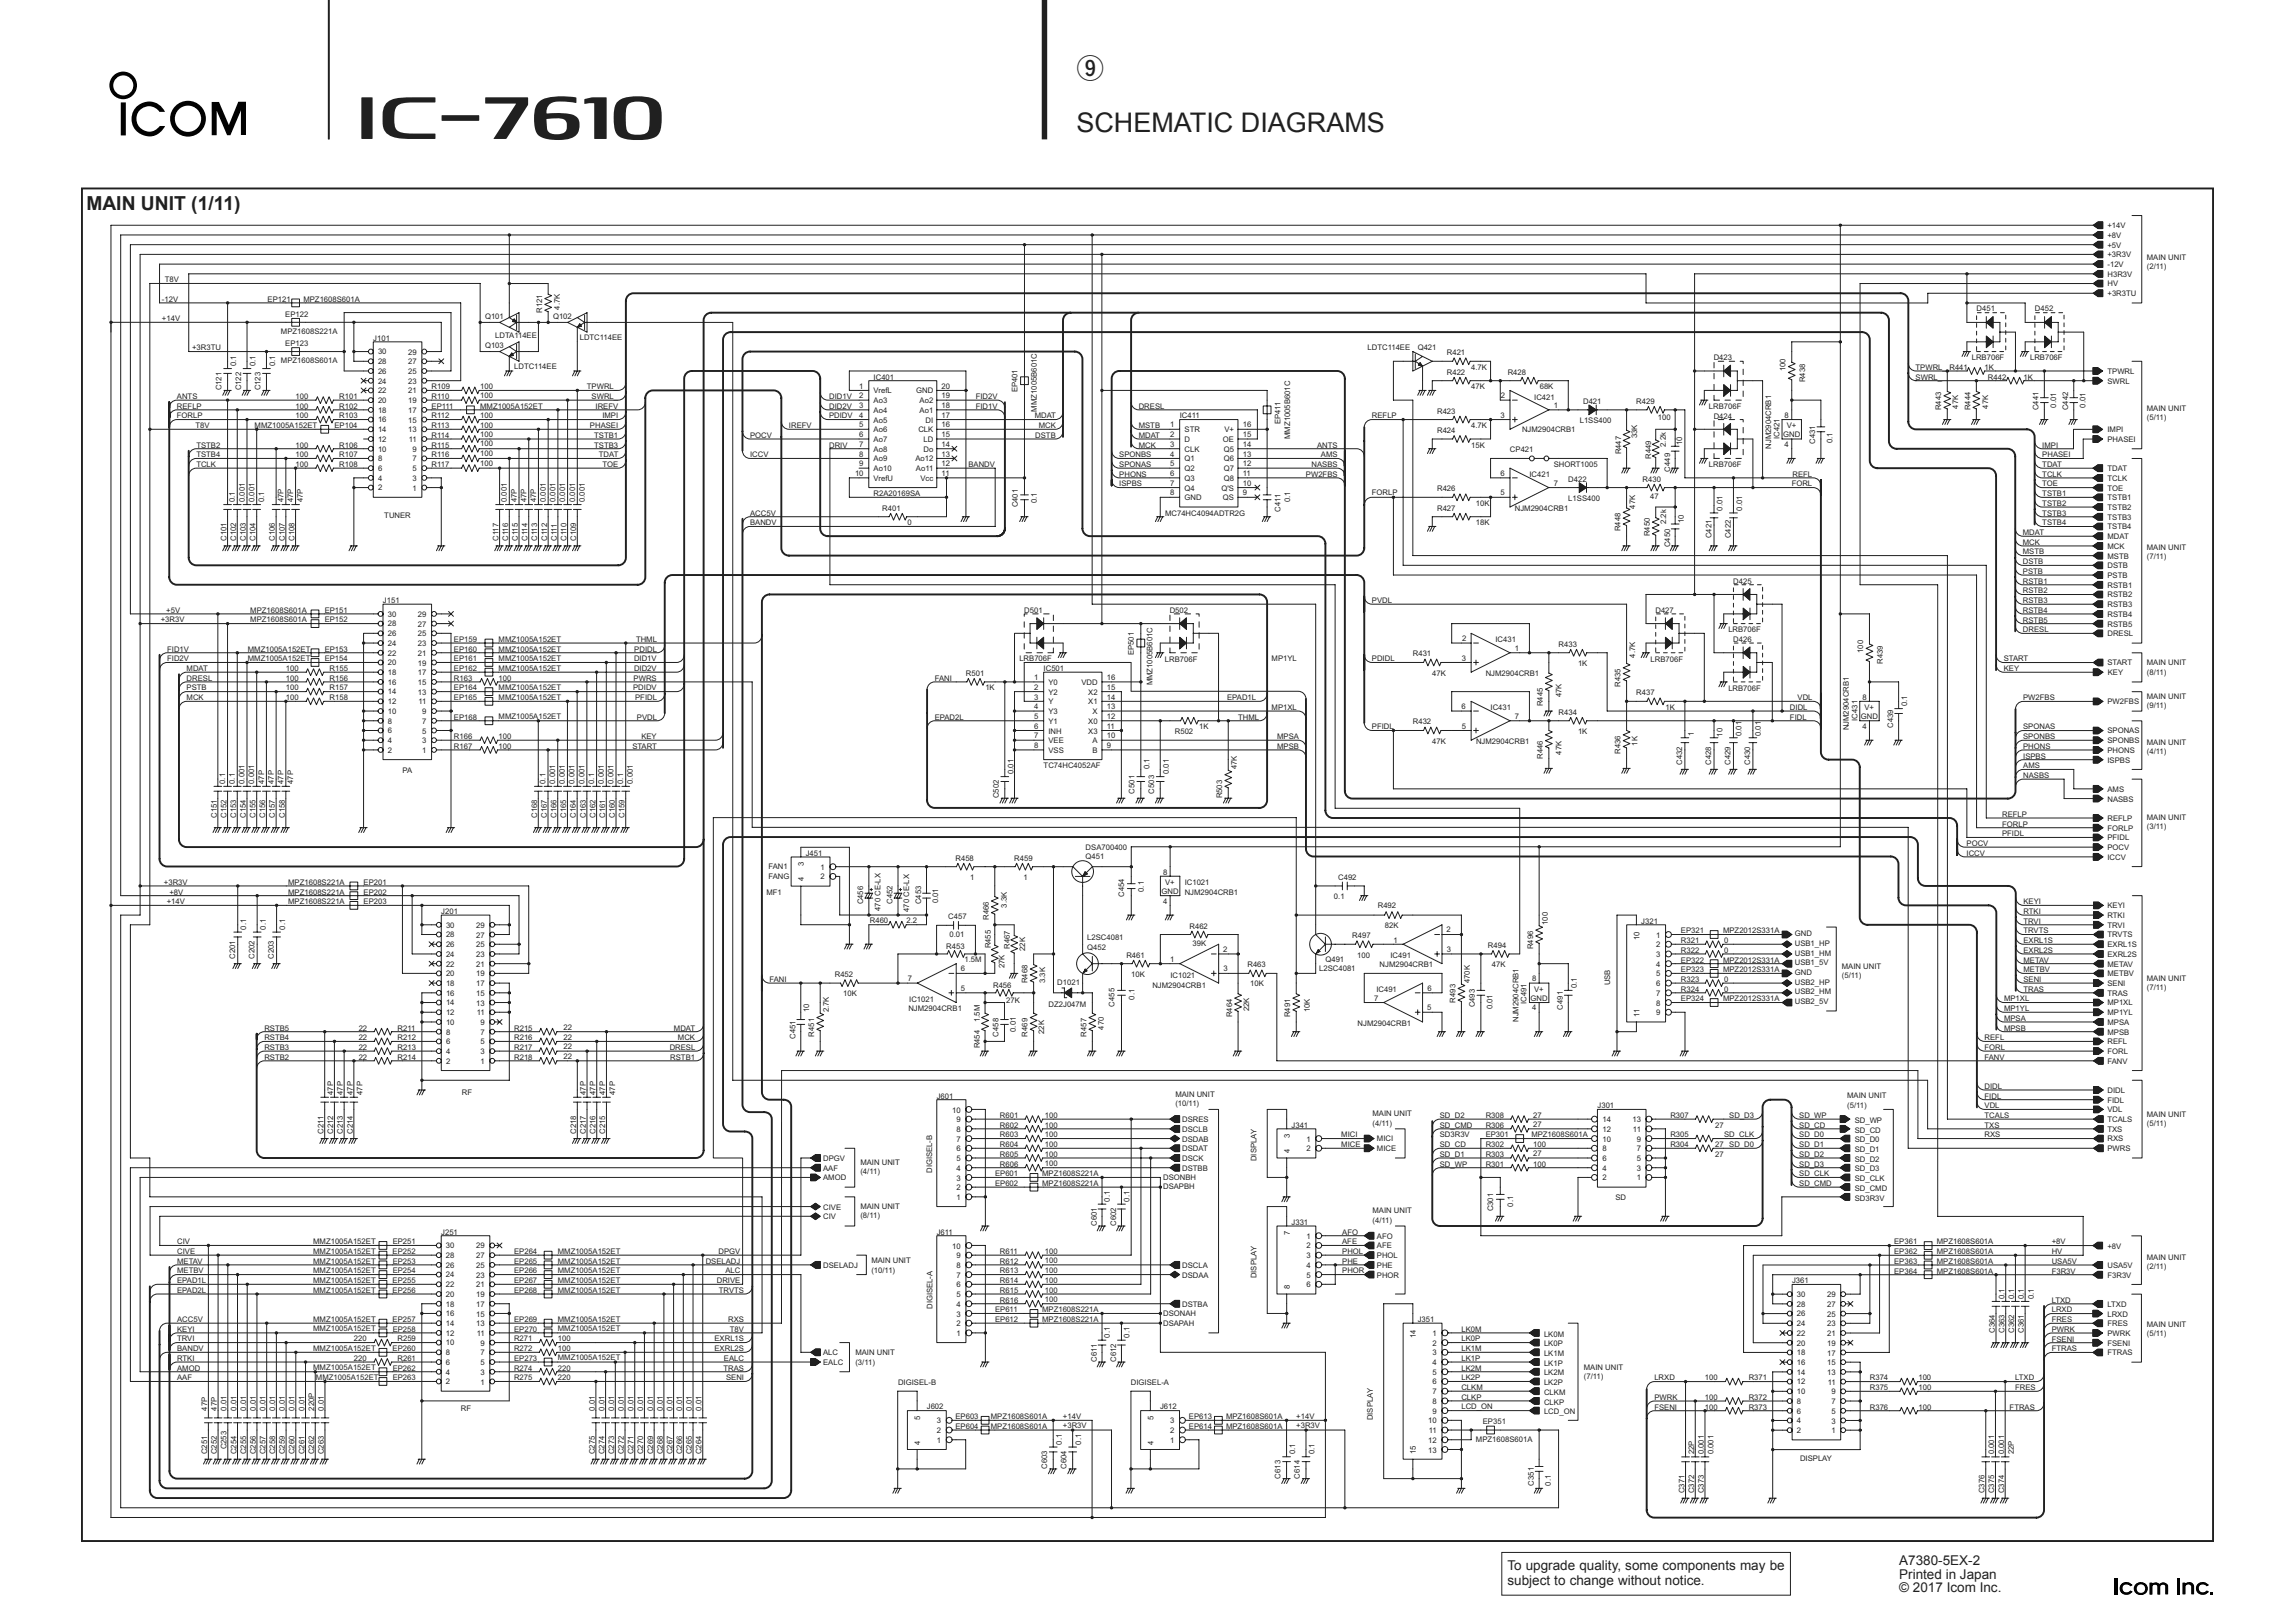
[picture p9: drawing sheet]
<svg xmlns="http://www.w3.org/2000/svg" width="420mm" height="297mm" viewBox="0 0 420 297" stroke-linecap="round" stroke-linejoin="round" font-family="sans-serif">
<defs><g id="words">
<g font-size="4.9" fill="#231f20">
<text x="197.1" y="14.2">o</text>
<text x="197" y="24.2">SCHEMATIC DIAGRAMS</text>
</g>
<text font-size="3.5" fill="#231f20" x="15.8" y="38.4">MAIN UNIT (1/11)</text>
<g font-size="2.5" fill="#231f20">
<text x="275.9" y="287.3">To upgrade quality, some components may be</text>
<text x="347.6" y="286.5">A7380-5EX-2</text>
<text x="275.9" y="290.1">subject to change without notice.</text>
<text x="347.6" y="288.9">Printed in Japan</text>
<text x="347.6" y="291.4">© 2017 Icom Inc.</text>
</g>
<g font-size="1.4" fill="#231f20">
<text x="385.7" y="41.8">+14V</text>
<text x="385.7" y="43.5">+8V</text>
<text x="385.7" y="45.3">+5V</text>
<text x="385.7" y="47.1">+3R3V</text>
<text x="392.9" y="47.6">MAIN UNIT</text>
<text x="30.1" y="51.7">T8V</text>
<text x="385.7" y="48.9">-12V</text>
<text x="385.7" y="52.4">HV</text>
<text x="385.7" y="50.6">H3R3V</text>
<text x="392.9" y="49.3">(2/11)</text>
<text x="29.6" y="58.8">+14V</text>
<text x="29.6" y="55.2">-12V</text>
<text x="49" y="55.2">EP121</text>
<text x="52.2" y="57.9">EP122</text>
<text x="55.5" y="55.2">MPZ1608S601A</text>
<text x="88.8" y="58.3">Q101</text>
<text x="99.2" y="57.2" transform="rotate(-90 99.2 57.2)">R121</text>
<text x="101.2" y="58.3">Q102</text>
<text x="102.4" y="56.7" transform="rotate(-90 102.4 56.7)">4.7K</text>
<text x="361.7" y="57">D451</text>
<text x="372.4" y="57">D452</text>
<text x="385.7" y="54.2">+3R3TU</text>
<text x="35.1" y="64.1">+3R3TU</text>
<text x="51.4" y="61.1">MPZ1608S221A</text>
<text x="52.2" y="63.3">EP123</text>
<text x="68.3" y="62.3">J101</text>
<text x="69.2" y="64.9">30</text>
<text x="74.7" y="64.9">29</text>
<text x="88.8" y="63.7">Q103</text>
<text x="90.6" y="61.9">LDTA114EE</text>
<text x="106.1" y="62.2">LDTC114EE</text>
<text x="250.3" y="64">LDTC114EE</text>
<text x="259.4" y="64">Q421</text>
<text x="264.8" y="65">R421</text>
<text x="313.6" y="66">D423</text>
<text x="360.8" y="65.9">LRB706F</text>
<text x="371.5" y="65.9">LRB706F</text>
<text x="40.6" y="71.4" transform="rotate(-90 40.6 71.4)">C121</text>
<text x="43.2" y="67" transform="rotate(-90 43.2 67)">0.1</text>
<text x="44.1" y="71.4" transform="rotate(-90 44.1 71.4)">C122</text>
<text x="46.8" y="67" transform="rotate(-90 46.8 67)">0.1</text>
<text x="47.7" y="71.4" transform="rotate(-90 47.7 71.4)">C123</text>
<text x="50.3" y="67" transform="rotate(-90 50.3 67)">0.1</text>
<text x="51.4" y="66.5">MPZ1608S601A</text>
<text x="69.2" y="72">22</text>
<text x="69.2" y="70.2">24</text>
<text x="69.2" y="68.4">26</text>
<text x="69.2" y="66.6">28</text>
<text x="74.7" y="70.2">23</text>
<text x="74.7" y="68.4">25</text>
<text x="74.7" y="66.7">27</text>
<text x="79" y="71.2">R109</text>
<text x="87.9" y="71.2">100</text>
<text x="94.1" y="67.6">LDTC114EE</text>
<text x="107.4" y="71.2">TPWRL_</text>
<text x="157.3" y="71.1">1</text>
<text x="159.9" y="69.5">IC401</text>
<text x="172.3" y="71.1">20</text>
<text x="186.2" y="71.8" transform="rotate(-90 186.2 71.8)">EP401</text>
<text x="264.8" y="68.6">R422</text>
<text x="269.2" y="71.2">47K</text>
<text x="269.2" y="67.7">4.7K</text>
<text x="275.9" y="68.6">R428</text>
<text x="281.8" y="71.2">68K</text>
<text x="326.7" y="67.9" transform="rotate(-90 326.7 67.9)">100</text>
<text x="330.4" y="69.9" transform="rotate(-90 330.4 69.9)">R438</text>
<text x="350.6" y="67.7">TPWRL_ R441</text>
<text x="350.6" y="69.5">SWRL_</text>
<text x="363.2" y="67.7">1K</text>
<text x="363.8" y="69.5">R442</text>
<text x="370.3" y="69.5">1K</text>
<text x="385.7" y="70.2">SWRL</text>
<text x="385.7" y="68.4">TPWRL</text>
<text x="32.4" y="73">ANTS</text>
<text x="32.4" y="76.6">FORLP</text>
<text x="32.4" y="74.8">REFLP</text>
<text x="54.1" y="73">100</text>
<text x="54.1" y="74.8">100</text>
<text x="54.1" y="76.6">100</text>
<text x="62.1" y="73">R101</text>
<text x="62.1" y="74.8">R102</text>
<text x="62.1" y="76.6">R103</text>
<text x="69.2" y="77.3">16</text>
<text x="69.2" y="75.5">18</text>
<text x="69.2" y="73.7">20</text>
<text x="74.7" y="77.3">15</text>
<text x="74.7" y="75.6">17</text>
<text x="74.7" y="73.8">19</text>
<text x="74.7" y="72">21</text>
<text x="79" y="73">R110</text>
<text x="79" y="76.6">R112</text>
<text x="79" y="74.8">EP111</text>
<text x="87.9" y="72.8">100</text>
<text x="87.9" y="76.6">100</text>
<text x="87.9" y="74.8">MMZ1005A152ET</text>
<text x="108.3" y="73">SWRL_</text>
<text x="109" y="74.8">IREFV</text>
<text x="110.2" y="76.6">IMPI</text>
<text x="151.7" y="74.8">DID2V</text>
<text x="151.7" y="76.6">PDIDV</text>
<text x="151.7" y="73">DID1V</text>
<text x="157.3" y="72.9">2</text>
<text x="157.3" y="74.7">3</text>
<text x="157.3" y="76.4">4</text>
<text x="159.9" y="72">VrefL</text>
<text x="159.9" y="73.8">Ao3</text>
<text x="159.9" y="75.6">Ao4</text>
<text x="159.9" y="77.3">Ao5</text>
<text x="167.7" y="72">GND</text>
<text x="168.3" y="75.6">Ao1</text>
<text x="168.3" y="73.8">Ao2</text>
<text x="169.4" y="77.3">DI</text>
<text x="172.3" y="76.4">17</text>
<text x="172.3" y="74.7">18</text>
<text x="172.3" y="72.9">19</text>
<text x="178.6" y="74.8">FID1V</text>
<text x="178.6" y="73">FID2V</text>
<text x="189.4" y="76.6">MDAT</text>
<text x="189.7" y="75.3" transform="rotate(-90 189.7 75.3)">MMZ1005B601C</text>
<text x="208.4" y="74.8">DRESL</text>
<text x="215.9" y="76.6">IC411</text>
<text x="234.3" y="77.7" transform="rotate(-90 234.3 77.7)">EP411</text>
<text x="251.1" y="76.6">REFLP</text>
<text x="263" y="75.7">R423</text>
<text x="274.6" y="76.4">3</text>
<text x="274.7" y="72.8">2</text>
<text x="280.8" y="73.2">IC421</text>
<text x="284.4" y="74.7">1</text>
<text x="289.1" y="77.5">L1SS400</text>
<text x="289.7" y="73.9">D421</text>
<text x="299.5" y="73.9">R429</text>
<text x="303.4" y="76.9">100</text>
<text x="312.7" y="74.8">LRB706F</text>
<text x="313.6" y="76.6">D424</text>
<text x="326.6" y="76.5">8</text>
<text x="355.3" y="75" transform="rotate(-90 355.3 75)">R443</text>
<text x="358.4" y="74.8" transform="rotate(-90 358.4 74.8)">47K</text>
<text x="360.6" y="75" transform="rotate(-90 360.6 75)">R444</text>
<text x="363.8" y="74.8" transform="rotate(-90 363.8 74.8)">47K</text>
<text x="373" y="75.1" transform="rotate(-90 373 75.1)">C441</text>
<text x="376.3" y="74.6" transform="rotate(-90 376.3 74.6)">0.01</text>
<text x="378.5" y="75.1" transform="rotate(-90 378.5 75.1)">C442</text>
<text x="381.7" y="74.6" transform="rotate(-90 381.7 74.6)">0.01</text>
<text x="392.9" y="75.2">MAIN UNIT</text>
<text x="392.9" y="76.9">(5/11)</text>
<text x="35.8" y="78.3">T8V</text>
<text x="35.9" y="81.9">TSTB2</text>
<text x="35.9" y="83.7">TSTB4</text>
<text x="46.6" y="78.2">MMZ1005A152ET</text>
<text x="54.1" y="81.9">100</text>
<text x="54.1" y="83.7">100</text>
<text x="61.2" y="78.3">EP104</text>
<text x="62.1" y="81.9">R106</text>
<text x="62.1" y="83.7">R107</text>
<text x="69.2" y="82.6">10</text>
<text x="69.2" y="80.9">12</text>
<text x="69.2" y="79.1">14</text>
<text x="74.7" y="79.1">13</text>
<text x="74.8" y="80.9">11</text>
<text x="75.5" y="82.7">9</text>
<text x="79" y="78.3">R113</text>
<text x="79" y="80.1">R114</text>
<text x="79" y="81.9">R115</text>
<text x="79" y="83.7">R116</text>
<text x="87.9" y="78.3">100</text>
<text x="87.9" y="79.9">100</text>
<text x="87.9" y="81.7">100</text>
<text x="87.9" y="83.4">100</text>
<text x="108" y="78.3">PHASEI</text>
<text x="108.8" y="80.1">TSTB1</text>
<text x="108.8" y="81.9">TSTB3</text>
<text x="109.6" y="83.7">TDAT</text>
<text x="137.3" y="80.1">POCV</text>
<text x="137.3" y="83.7">ICCV</text>
<text x="144.4" y="78.3">IREFV</text>
<text x="151.7" y="81.9">DRIV</text>
<text x="157.3" y="78.2">5</text>
<text x="157.3" y="80">6</text>
<text x="157.3" y="81.8">7</text>
<text x="157.3" y="83.6">8</text>
<text x="159.9" y="79.1">Ao6</text>
<text x="159.9" y="80.9">Ao7</text>
<text x="159.9" y="82.7">Ao8</text>
<text x="168.1" y="79.1">CLK</text>
<text x="169" y="82.7">Do</text>
<text x="169" y="80.9">LD</text>
<text x="172.3" y="83.6">13</text>
<text x="172.3" y="81.8">14</text>
<text x="172.3" y="80">15</text>
<text x="172.3" y="78.2">16</text>
<text x="189.5" y="80.1">DSTB</text>
<text x="190.1" y="78.3">MCK</text>
<text x="204.8" y="83.7">SPONBS</text>
<text x="208.4" y="78.3">MSTB</text>
<text x="208.4" y="80.1">MDAT</text>
<text x="208.4" y="81.9">MCK</text>
<text x="214.2" y="78.2">1</text>
<text x="214.2" y="80">2</text>
<text x="214.2" y="81.8">3</text>
<text x="214.2" y="83.6">4</text>
<text x="216.8" y="79.1">STR</text>
<text x="216.8" y="80.9">D</text>
<text x="216.8" y="82.7">CLK</text>
<text x="223.8" y="80.9">OE</text>
<text x="224" y="82.7">Q5</text>
<text x="224.1" y="79.1">V+</text>
<text x="227.4" y="83.6">13</text>
<text x="227.4" y="81.8">14</text>
<text x="227.4" y="80">15</text>
<text x="227.4" y="78.2">16</text>
<text x="236.1" y="80.3" transform="rotate(-90 236.1 80.3)">MMZ1005B601C</text>
<text x="241" y="81.9">ANTS</text>
<text x="241.7" y="83.7">AMS</text>
<text x="263" y="79.2">R424</text>
<text x="269.2" y="78.3">4.7K</text>
<text x="269.2" y="81.9">15K</text>
<text x="276.3" y="82.8">CP421</text>
<text x="278.5" y="79">NJM2904CRB1</text>
<text x="296.7" y="83.2" transform="rotate(-90 296.7 83.2)">R447</text>
<text x="299.6" y="80.2" transform="rotate(-90 299.6 80.2)">33K</text>
<text x="302.2" y="84" transform="rotate(-90 302.2 84)">R449</text>
<text x="304.9" y="81.8" transform="rotate(-90 304.9 81.8)">2.2k</text>
<text x="307.9" y="81.5" transform="rotate(-90 307.9 81.5)">10</text>
<text x="324.1" y="82.1" transform="rotate(-90 324.1 82.1)">NJM2904CRB1</text>
<text x="325.7" y="80.3" transform="rotate(-90 325.7 80.3)">IC421</text>
<text x="326.3" y="80">GND</text>
<text x="326.6" y="81.8">4</text>
<text x="327" y="78.3">V+</text>
<text x="332.2" y="81.2" transform="rotate(-90 332.2 81.2)">C431</text>
<text x="335.4" y="81.1" transform="rotate(-90 335.4 81.1)">0.1</text>
<text x="373.8" y="81.9">IMPI</text>
<text x="373.8" y="83.7">PHASEI</text>
<text x="385.7" y="79.1">IMPI</text>
<text x="385.7" y="80.9">PHASEI</text>
<text x="35.9" y="85.5">TCLK</text>
<text x="54.1" y="85.5">100</text>
<text x="62.1" y="85.5">R108</text>
<text x="69.2" y="89.7">2</text>
<text x="69.2" y="88">4</text>
<text x="69.2" y="86.2">6</text>
<text x="69.2" y="84.4">8</text>
<text x="75.5" y="89.8">1</text>
<text x="75.5" y="88">3</text>
<text x="75.5" y="86.2">5</text>
<text x="75.5" y="84.4">7</text>
<text x="79" y="85.5">R117</text>
<text x="87.9" y="85.2">100</text>
<text x="110.3" y="85.5">TOE</text>
<text x="156.5" y="87.1">10</text>
<text x="157.3" y="85.3">9</text>
<text x="159.9" y="84.4">Ao9</text>
<text x="159.9" y="86.2">Ao10</text>
<text x="159.9" y="88">VrefU</text>
<text x="167.5" y="84.4">Ao12</text>
<text x="167.6" y="86.2">Ao11</text>
<text x="168.5" y="88">Vcc</text>
<text x="172.3" y="87.1">11</text>
<text x="172.3" y="85.3">12</text>
<text x="177.2" y="85.5">BANDV</text>
<text x="204.8" y="87.2">PHONS</text>
<text x="204.8" y="89">ISPBS</text>
<text x="204.8" y="85.5">SPONAS</text>
<text x="214.2" y="85.3">5</text>
<text x="214.2" y="87.1">6</text>
<text x="214.2" y="88.9">7</text>
<text x="216.8" y="84.4">Q1</text>
<text x="216.8" y="86.2">Q2</text>
<text x="216.8" y="88">Q3</text>
<text x="216.8" y="89.8">Q4</text>
<text x="223.5" y="89.8">Q'S</text>
<text x="224" y="88">Q8</text>
<text x="224" y="86.2">Q7</text>
<text x="224" y="84.4">Q6</text>
<text x="227.4" y="88.9">10</text>
<text x="227.4" y="87.1">11</text>
<text x="227.4" y="85.3">12</text>
<text x="239" y="87.2">PW2FBS</text>
<text x="240" y="85.5">NASBS</text>
<text x="263" y="89.9">R426</text>
<text x="274.6" y="87.1">6</text>
<text x="279.9" y="87.2">IC421</text>
<text x="284.3" y="85.5">SHORT1005</text>
<text x="284.4" y="88.9">7</text>
<text x="287" y="88.1">D422</text>
<text x="300.6" y="88.2">R430</text>
<text x="305.6" y="86.3" transform="rotate(-90 305.6 86.3)">C449</text>
<text x="312.7" y="85.5">LRB706F</text>
<text x="327.9" y="89">FORL</text>
<text x="328.1" y="87.2">REFL</text>
<text x="373.8" y="89">TOE</text>
<text x="373.8" y="85.5">TDAT</text>
<text x="373.8" y="87.2">TCLK</text>
<text x="385.7" y="89.8">TOE</text>
<text x="385.7" y="86.2">TDAT</text>
<text x="385.7" y="88">TCLK</text>
<text x="43" y="91.9" transform="rotate(-90 43 91.9)">0.1</text>
<text x="44.8" y="91.9" transform="rotate(-90 44.8 91.9)">0.001</text>
<text x="46.6" y="91.9" transform="rotate(-90 46.6 91.9)">0.001</text>
<text x="48.3" y="91.9" transform="rotate(-90 48.3 91.9)">0.1</text>
<text x="51.9" y="91.9" transform="rotate(-90 51.9 91.9)">47P</text>
<text x="53.7" y="91.9" transform="rotate(-90 53.7 91.9)">47P</text>
<text x="55.4" y="91.9" transform="rotate(-90 55.4 91.9)">47P</text>
<text x="70.3" y="94.9">TUNER</text>
<text x="92.8" y="91.9" transform="rotate(-90 92.8 91.9)">0.001</text>
<text x="94.6" y="91.9" transform="rotate(-90 94.6 91.9)">47P</text>
<text x="96.3" y="91.9" transform="rotate(-90 96.3 91.9)">47P</text>
<text x="98.1" y="91.9" transform="rotate(-90 98.1 91.9)">47P</text>
<text x="99.9" y="91.9" transform="rotate(-90 99.9 91.9)">0.001</text>
<text x="101.7" y="91.9" transform="rotate(-90 101.7 91.9)">0.001</text>
<text x="103.5" y="91.9" transform="rotate(-90 103.5 91.9)">0.001</text>
<text x="105.2" y="91.9" transform="rotate(-90 105.2 91.9)">0.001</text>
<text x="107" y="91.9" transform="rotate(-90 107 91.9)">0.001</text>
<text x="137.3" y="94.3">ACC5V</text>
<text x="159.9" y="90.8">R2A20169SA</text>
<text x="161.5" y="93.6">R401</text>
<text x="186.3" y="92.8" transform="rotate(-90 186.3 92.8)">C401</text>
<text x="189.8" y="92.1" transform="rotate(-90 189.8 92.1)">0.1</text>
<text x="213.2" y="94.3">MC74HC4094ADTR2G</text>
<text x="214.2" y="90.7">8</text>
<text x="216.8" y="91.6">GND</text>
<text x="223.8" y="91.6">QS</text>
<text x="227.4" y="90.7">9</text>
<text x="234.3" y="93.7" transform="rotate(-90 234.3 93.7)">C411</text>
<text x="236.1" y="91.9" transform="rotate(-90 236.1 91.9)">0.1</text>
<text x="251.1" y="90.6">FORLP</text>
<text x="263" y="93.5">R427</text>
<text x="270.1" y="92.6">10K</text>
<text x="274.6" y="90.6">5</text>
<text x="277.2" y="93.5">NJM2904CRB1</text>
<text x="287" y="91.7">L1SS400</text>
<text x="299.2" y="93.1" transform="rotate(-90 299.2 93.1)">47K</text>
<text x="302" y="91.3">47</text>
<text x="304.9" y="95.9" transform="rotate(-90 304.9 95.9)">2.2k</text>
<text x="308.1" y="95.8" transform="rotate(-90 308.1 95.8)">10</text>
<text x="315.2" y="93.4" transform="rotate(-90 315.2 93.4)">0.01</text>
<text x="318.8" y="93.4" transform="rotate(-90 318.8 93.4)">0.01</text>
<text x="373.8" y="92.6">TSTB2</text>
<text x="373.8" y="90.8">TSTB1</text>
<text x="373.8" y="94.4">TSTB3</text>
<text x="385.7" y="93.3">TSTB2</text>
<text x="385.7" y="95.1">TSTB3</text>
<text x="385.7" y="91.6">TSTB1</text>
<text x="41.4" y="99" transform="rotate(-90 41.4 99)">C101</text>
<text x="43.2" y="99" transform="rotate(-90 43.2 99)">C102</text>
<text x="45" y="99" transform="rotate(-90 45 99)">C103</text>
<text x="46.8" y="99" transform="rotate(-90 46.8 99)">C104</text>
<text x="50.3" y="99" transform="rotate(-90 50.3 99)">C106</text>
<text x="52.1" y="99" transform="rotate(-90 52.1 99)">C107</text>
<text x="53.9" y="99" transform="rotate(-90 53.9 99)">C108</text>
<text x="91.2" y="99" transform="rotate(-90 91.2 99)">C117</text>
<text x="93" y="99" transform="rotate(-90 93 99)">C116</text>
<text x="94.8" y="99" transform="rotate(-90 94.8 99)">C115</text>
<text x="96.6" y="99" transform="rotate(-90 96.6 99)">C114</text>
<text x="98.3" y="99" transform="rotate(-90 98.3 99)">C113</text>
<text x="100.1" y="99" transform="rotate(-90 100.1 99)">C112</text>
<text x="101.9" y="99" transform="rotate(-90 101.9 99)">C111</text>
<text x="103.7" y="99" transform="rotate(-90 103.7 99)">C110</text>
<text x="105.4" y="99" transform="rotate(-90 105.4 99)">C109</text>
<text x="137.3" y="96.1">BANDV</text>
<text x="166.1" y="96.1">0</text>
<text x="270.1" y="96.1">18K</text>
<text x="296.6" y="97.2" transform="rotate(-90 296.6 97.2)">R448</text>
<text x="301.9" y="98.1" transform="rotate(-90 301.9 98.1)">R450</text>
<text x="305.6" y="100.1" transform="rotate(-90 305.6 100.1)">C450</text>
<text x="313.2" y="98.5" transform="rotate(-90 313.2 98.5)">C421</text>
<text x="316.8" y="98.5" transform="rotate(-90 316.8 98.5)">C422</text>
<text x="370.2" y="97.9">MDAT</text>
<text x="370.2" y="101.5">MSTB</text>
<text x="370.2" y="99.7">MCK</text>
<text x="373.8" y="96.1">TSTB4</text>
<text x="385.7" y="96.9">TSTB4</text>
<text x="385.7" y="100.4">MCK</text>
<text x="385.7" y="98.7">MDAT</text>
<text x="392.9" y="100.6">MAIN UNIT</text>
<text x="317.2" y="106.8">D425</text>
<text x="370.2" y="106.8">RSTB1</text>
<text x="370.2" y="103.2">DSTB</text>
<text x="370.2" y="105">PSTB</text>
<text x="385.7" y="107.6">RSTB1</text>
<text x="385.7" y="104">DSTB</text>
<text x="385.7" y="105.8">PSTB</text>
<text x="385.7" y="102.2">MSTB</text>
<text x="392.9" y="102.3">(7/11)</text>
<text x="29.4" y="113.9">+3R3V</text>
<text x="30.4" y="112.1">+5V</text>
<text x="45.8" y="113.9">MPZ1608S601A</text>
<text x="45.8" y="112.1">MPZ1608S601A</text>
<text x="59.4" y="113.9">EP152</text>
<text x="59.4" y="112.1">EP151</text>
<text x="70.1" y="110.3">J151</text>
<text x="71" y="112.9">30</text>
<text x="76.5" y="112.9">29</text>
<text x="187.4" y="112.1">D501</text>
<text x="214.1" y="112.2">D502</text>
<text x="251.1" y="110.3">PVDL</text>
<text x="303" y="112.2">D427</text>
<text x="370.2" y="110.4">RSTB3</text>
<text x="370.2" y="108.6">RSTB2</text>
<text x="370.2" y="112.1">RSTB4</text>
<text x="370.2" y="113.9">RSTB5</text>
<text x="385.7" y="111.1">RSTB3</text>
<text x="385.7" y="109.3">RSTB2</text>
<text x="385.7" y="112.9">RSTB4</text>
<text x="30.6" y="119.2">FID1V</text>
<text x="45.4" y="119.2">MMZ1005A152ET</text>
<text x="59.4" y="119.2">EP153</text>
<text x="71" y="120">22</text>
<text x="71" y="118.2">24</text>
<text x="71" y="116.4">26</text>
<text x="71" y="114.6">28</text>
<text x="76.5" y="118.2">23</text>
<text x="76.5" y="116.5">25</text>
<text x="76.5" y="114.7">27</text>
<text x="83.1" y="117.5">EP159</text>
<text x="83.1" y="119.2">EP160</text>
<text x="91.3" y="117.5">MMZ1005A152ET</text>
<text x="91.3" y="119.2">MMZ1005A152ET</text>
<text x="116.1" y="119.2">PDIDL</text>
<text x="116.4" y="117.5">THML</text>
<text x="207.5" y="119.9" transform="rotate(-90 207.5 119.9)">EP501</text>
<text x="267.6" y="117.3">2</text>
<text x="273.7" y="117.5">IC431</text>
<text x="277.2" y="119.1">1</text>
<text x="285.2" y="118.4">R433</text>
<text x="316.3" y="115.7">LRB706F</text>
<text x="317.2" y="117.5">D426</text>
<text x="341" y="119.5" transform="rotate(-90 341 119.5)">100</text>
<text x="370.2" y="115.7">DRESL</text>
<text x="385.7" y="114.7">RSTB5</text>
<text x="385.7" y="116.4">DRESL</text>
<text x="30.6" y="121">FID2V</text>
<text x="34.2" y="122.8">MDAT</text>
<text x="34.2" y="124.6">DRESL</text>
<text x="45.4" y="121">MMZ1005A152ET</text>
<text x="52.3" y="122.8">100</text>
<text x="52.3" y="124.6">100</text>
<text x="59.4" y="121">EP154</text>
<text x="60.3" y="122.8">R155</text>
<text x="60.3" y="124.6">R156</text>
<text x="71" y="125.3">16</text>
<text x="71" y="123.5">18</text>
<text x="71" y="121.8">20</text>
<text x="76.5" y="125.3">15</text>
<text x="76.5" y="123.6">17</text>
<text x="76.5" y="121.8">19</text>
<text x="76.5" y="120">21</text>
<text x="83.1" y="122.8">EP162</text>
<text x="83.1" y="121">EP161</text>
<text x="83.1" y="124.6">R163</text>
<text x="91.3" y="122.8">MMZ1005A152ET</text>
<text x="91.3" y="121">MMZ1005A152ET</text>
<text x="91.3" y="124.6">100</text>
<text x="116" y="124.6">PWRS</text>
<text x="116" y="121">DID1V</text>
<text x="116" y="122.8">DID2V</text>
<text x="171.1" y="124.6">FANI</text>
<text x="176.8" y="123.7">R501</text>
<text x="186.6" y="121">LRB706F</text>
<text x="189.3" y="124.5">1</text>
<text x="191" y="122.8">IC501</text>
<text x="191.9" y="125.3">Y0</text>
<text x="197.9" y="125.3">VDD</text>
<text x="202.6" y="124.5">16</text>
<text x="210.9" y="125.4" transform="rotate(-90 210.9 125.4)">MMZ1005B601C</text>
<text x="213.2" y="121.1">LRB706F</text>
<text x="232.7" y="121">MP1YL</text>
<text x="251.1" y="121">PDIDL</text>
<text x="258.6" y="120.1">R431</text>
<text x="262.1" y="123.7">47K</text>
<text x="267.5" y="120.9">3</text>
<text x="271.9" y="123.7">NJM2904CRB1</text>
<text x="288.8" y="121.9">1K</text>
<text x="296.6" y="125.7" transform="rotate(-90 296.6 125.7)">R435</text>
<text x="299.3" y="120.3" transform="rotate(-90 299.3 120.3)">4.7K</text>
<text x="302.1" y="121.1">LRB706F</text>
<text x="344.6" y="121.5" transform="rotate(-90 344.6 121.5)">R439</text>
<text x="366.7" y="122.8">KEY</text>
<text x="366.7" y="121">START</text>
<text x="385.7" y="121.8">START</text>
<text x="385.7" y="123.6">KEY</text>
<text x="392.9" y="121.8">MAIN UNIT</text>
<text x="392.9" y="123.5">(8/11)</text>
<text x="34.2" y="126.4">PSTB</text>
<text x="34.2" y="128.1">MCK</text>
<text x="52.3" y="128.1">100</text>
<text x="52.3" y="126.4">100</text>
<text x="60.3" y="128.1">R158</text>
<text x="60.3" y="126.4">R157</text>
<text x="71" y="130.6">10</text>
<text x="71" y="128.9">12</text>
<text x="71" y="127.1">14</text>
<text x="76.5" y="127.1">13</text>
<text x="76.6" y="128.9">11</text>
<text x="77.3" y="130.7">9</text>
<text x="83.1" y="131.7">EP168</text>
<text x="83.1" y="126.4">EP164</text>
<text x="83.1" y="128.1">EP165</text>
<text x="91.2" y="131.5">MMZ1005A152ET</text>
<text x="91.3" y="126.4">MMZ1005A152ET</text>
<text x="91.3" y="128.1">MMZ1005A152ET</text>
<text x="115.9" y="126.4">PDIDV</text>
<text x="116.2" y="128.1">PFIDL</text>
<text x="116.6" y="131.7">PVDL</text>
<text x="171.1" y="131.7">EPAD2L</text>
<text x="180.3" y="126.4">1K</text>
<text x="189.3" y="126.2">2</text>
<text x="189.3" y="128">3</text>
<text x="189.3" y="129.8">4</text>
<text x="189.3" y="131.6">5</text>
<text x="191.9" y="127.1">Y2</text>
<text x="191.9" y="128.9">Y</text>
<text x="191.9" y="130.7">Y3</text>
<text x="199.2" y="128.9">X1</text>
<text x="199.2" y="127.1">X2</text>
<text x="199.9" y="130.7">X</text>
<text x="202.6" y="131.6">12</text>
<text x="202.6" y="129.8">13</text>
<text x="202.6" y="128">14</text>
<text x="202.6" y="126.2">15</text>
<text x="224.6" y="128.1">EPAD1L</text>
<text x="226.6" y="131.7">THML</text>
<text x="232.7" y="129.9">MP1XL</text>
<text x="267.5" y="129.8">6</text>
<text x="272.8" y="129.9">IC431</text>
<text x="277.2" y="131.6">7</text>
<text x="282.4" y="129.2" transform="rotate(-90 282.4 129.2)">R445</text>
<text x="285.2" y="130.8">R434</text>
<text x="285.7" y="127.6" transform="rotate(-90 285.7 127.6)">47K</text>
<text x="299.5" y="127.2">R437</text>
<text x="304.8" y="129.9">1K</text>
<text x="316.3" y="126.4">LRB706F</text>
<text x="327.6" y="131.7">FIDL</text>
<text x="327.6" y="129.9">DIDL</text>
<text x="329" y="128.1">VDL</text>
<text x="339.9" y="131.9" transform="rotate(-90 339.9 131.9)">IC431</text>
<text x="340.5" y="131.6">GND</text>
<text x="340.8" y="128">8</text>
<text x="341.2" y="129.9">V+</text>
<text x="349" y="129.2" transform="rotate(-90 349 129.2)">0.1</text>
<text x="370.3" y="128.1">PW2FBS</text>
<text x="385.7" y="128.9">PW2FBS</text>
<text x="392.9" y="127.9">MAIN UNIT</text>
<text x="392.9" y="129.6">(9/11)</text>
<text x="71" y="137.8">2</text>
<text x="71" y="136">4</text>
<text x="71" y="134.2">6</text>
<text x="71" y="132.4">8</text>
<text x="77.3" y="137.8">1</text>
<text x="77.3" y="136">3</text>
<text x="77.3" y="134.2">5</text>
<text x="77.3" y="132.5">7</text>
<text x="83.1" y="135.2">R166</text>
<text x="83.1" y="137">R167</text>
<text x="91.2" y="135.2">100</text>
<text x="91.2" y="137">100</text>
<text x="115.7" y="137">START</text>
<text x="117.4" y="135.2">KEY</text>
<text x="189.3" y="133.3">6</text>
<text x="189.3" y="135.1">7</text>
<text x="189.3" y="136.9">8</text>
<text x="191.9" y="132.5">Y1</text>
<text x="191.9" y="134.2">INH</text>
<text x="191.9" y="136">VEE</text>
<text x="191.9" y="137.8">VSS</text>
<text x="199.2" y="134.2">X3</text>
<text x="199.2" y="132.5">X0</text>
<text x="199.9" y="136">A</text>
<text x="199.9" y="137.8">B</text>
<text x="202.6" y="136.9">9</text>
<text x="202.6" y="135.1">10</text>
<text x="202.6" y="133.3">11</text>
<text x="215" y="134.4">R502</text>
<text x="219.4" y="133.5">1K</text>
<text x="233.7" y="135.2">MPSA</text>
<text x="233.7" y="137">MPSB</text>
<text x="251.1" y="133.5">PFIDL</text>
<text x="258.6" y="132.6">R432</text>
<text x="262.1" y="136.1">47K</text>
<text x="267.5" y="133.3">5</text>
<text x="270.1" y="136.1">NJM2904CRB1</text>
<text x="288.8" y="134.4">1K</text>
<text x="296.6" y="137.9" transform="rotate(-90 296.6 137.9)">R436</text>
<text x="299.7" y="136.5" transform="rotate(-90 299.7 136.5)">1K</text>
<text x="310" y="134.8" transform="rotate(-90 310 134.8)">1</text>
<text x="315.2" y="134.8" transform="rotate(-90 315.2 134.8)">10</text>
<text x="318.7" y="134.7" transform="rotate(-90 318.7 134.7)">0.01</text>
<text x="322.3" y="134.7" transform="rotate(-90 322.3 134.7)">0.01</text>
<text x="338.4" y="133.7" transform="rotate(-90 338.4 133.7)">NJM2904CRB1</text>
<text x="340.8" y="133.3">4</text>
<text x="346.5" y="133.2" transform="rotate(-90 346.5 133.2)">C439</text>
<text x="370.3" y="133.5">SPONAS</text>
<text x="370.3" y="135.3">SPONBS</text>
<text x="370.3" y="137">PHONS</text>
<text x="385.7" y="134.2">SPONAS</text>
<text x="385.7" y="136">SPONBS</text>
<text x="385.7" y="137.8">PHONS</text>
<text x="392.9" y="136.3">MAIN UNIT</text>
<text x="392.9" y="138">(4/11)</text>
<text x="41.2" y="143.5" transform="rotate(-90 41.2 143.5)">0.1</text>
<text x="43" y="143.5" transform="rotate(-90 43 143.5)">0.1</text>
<text x="44.8" y="143.5" transform="rotate(-90 44.8 143.5)">0.001</text>
<text x="46.5" y="143.5" transform="rotate(-90 46.5 143.5)">0.001</text>
<text x="48.3" y="143.5" transform="rotate(-90 48.3 143.5)">47P</text>
<text x="50.1" y="143.5" transform="rotate(-90 50.1 143.5)">47P</text>
<text x="51.9" y="143.5" transform="rotate(-90 51.9 143.5)">47P</text>
<text x="53.7" y="143.5" transform="rotate(-90 53.7 143.5)">47P</text>
<text x="73.7" y="141.4">PA</text>
<text x="99.8" y="143.5" transform="rotate(-90 99.8 143.5)">0.1</text>
<text x="101.6" y="143.5" transform="rotate(-90 101.6 143.5)">0.001</text>
<text x="103.4" y="143.5" transform="rotate(-90 103.4 143.5)">0.001</text>
<text x="105.2" y="143.5" transform="rotate(-90 105.2 143.5)">0.001</text>
<text x="106.9" y="143.5" transform="rotate(-90 106.9 143.5)">0.001</text>
<text x="108.7" y="143.5" transform="rotate(-90 108.7 143.5)">0.1</text>
<text x="110.5" y="143.5" transform="rotate(-90 110.5 143.5)">0.001</text>
<text x="112.3" y="143.5" transform="rotate(-90 112.3 143.5)">0.001</text>
<text x="114.1" y="143.5" transform="rotate(-90 114.1 143.5)">0.1</text>
<text x="115.8" y="143.5" transform="rotate(-90 115.8 143.5)">0.001</text>
<text x="185.5" y="141.7" transform="rotate(-90 185.5 141.7)">0.01</text>
<text x="191" y="140.6">TC74HC4052AF</text>
<text x="210.3" y="140.8" transform="rotate(-90 210.3 140.8)">0.1</text>
<text x="213.9" y="141.7" transform="rotate(-90 213.9 141.7)">0.01</text>
<text x="226.3" y="140.8" transform="rotate(-90 226.3 140.8)">47K</text>
<text x="282.4" y="138.8" transform="rotate(-90 282.4 138.8)">R446</text>
<text x="285.7" y="138.1" transform="rotate(-90 285.7 138.1)">47K</text>
<text x="307.8" y="139.9" transform="rotate(-90 307.8 139.9)">C432</text>
<text x="313.2" y="139.9" transform="rotate(-90 313.2 139.9)">C428</text>
<text x="316.7" y="139.9" transform="rotate(-90 316.7 139.9)">C429</text>
<text x="320.3" y="139.9" transform="rotate(-90 320.3 139.9)">C430</text>
<text x="370.3" y="138.8">ISPBS</text>
<text x="370.3" y="142.4">NASBS</text>
<text x="370.3" y="140.6">AMS</text>
<text x="385.7" y="139.6">ISPBS</text>
<text x="39.7" y="149.7" transform="rotate(-90 39.7 149.7)">C151</text>
<text x="41.4" y="149.7" transform="rotate(-90 41.4 149.7)">C152</text>
<text x="43.2" y="149.7" transform="rotate(-90 43.2 149.7)">C153</text>
<text x="45" y="149.7" transform="rotate(-90 45 149.7)">C154</text>
<text x="46.8" y="149.7" transform="rotate(-90 46.8 149.7)">C155</text>
<text x="48.5" y="149.7" transform="rotate(-90 48.5 149.7)">C156</text>
<text x="50.3" y="149.7" transform="rotate(-90 50.3 149.7)">C157</text>
<text x="52.1" y="149.7" transform="rotate(-90 52.1 149.7)">C158</text>
<text x="98.3" y="149.7" transform="rotate(-90 98.3 149.7)">C168</text>
<text x="100.1" y="149.7" transform="rotate(-90 100.1 149.7)">C167</text>
<text x="101.9" y="149.7" transform="rotate(-90 101.9 149.7)">C166</text>
<text x="103.6" y="149.7" transform="rotate(-90 103.6 149.7)">C165</text>
<text x="105.4" y="149.7" transform="rotate(-90 105.4 149.7)">C164</text>
<text x="107.2" y="149.7" transform="rotate(-90 107.2 149.7)">C163</text>
<text x="109" y="149.7" transform="rotate(-90 109 149.7)">C162</text>
<text x="110.7" y="149.7" transform="rotate(-90 110.7 149.7)">C161</text>
<text x="112.5" y="149.7" transform="rotate(-90 112.5 149.7)">C160</text>
<text x="114.3" y="149.7" transform="rotate(-90 114.3 149.7)">C159</text>
<text x="182.8" y="146.1" transform="rotate(-90 182.8 146.1)">C502</text>
<text x="207.6" y="145.2" transform="rotate(-90 207.6 145.2)">C501</text>
<text x="211.2" y="145.2" transform="rotate(-90 211.2 145.2)">C503</text>
<text x="223.7" y="146.1" transform="rotate(-90 223.7 146.1)">R503</text>
<text x="366.4" y="149.5">REFLP</text>
<text x="385.7" y="144.9">AMS</text>
<text x="385.7" y="146.7">NASBS</text>
<text x="198.7" y="155.5">DSA700400</text>
<text x="359.9" y="154.8">POCV</text>
<text x="366.4" y="153">PFIDL</text>
<text x="366.4" y="151.3">FORLP</text>
<text x="385.7" y="155.6">POCV</text>
<text x="385.7" y="150.2">REFLP</text>
<text x="385.7" y="152">FORLP</text>
<text x="385.7" y="153.8">PFIDL</text>
<text x="392.9" y="150">MAIN UNIT</text>
<text x="392.9" y="151.7">(3/11)</text>
<text x="30" y="161.9">+3R3V</text>
<text x="52.7" y="161.9">MPZ1608S221A</text>
<text x="66.5" y="161.9">EP201</text>
<text x="140.6" y="159">FAN1</text>
<text x="140.6" y="160.8">FANG</text>
<text x="147.1" y="161.3" transform="rotate(-90 147.1 161.3)">4</text>
<text x="147.1" y="158.6" transform="rotate(-90 147.1 158.6)">3</text>
<text x="147.4" y="156.6">J451</text>
<text x="150.2" y="159.2">1</text>
<text x="150.2" y="160.9">2</text>
<text x="174.9" y="157.5">R458</text>
<text x="177.5" y="161.1">1</text>
<text x="185.6" y="157.5">R459</text>
<text x="187.3" y="161.1">1</text>
<text x="198.7" y="157.1">Q451</text>
<text x="212.8" y="160">8</text>
<text x="213.2" y="161.9">V+</text>
<text x="216.8" y="161.9">IC1021</text>
<text x="244.9" y="161">C492</text>
<text x="359.9" y="156.6">ICCV</text>
<text x="385.7" y="157.3">ICCV</text>
<text x="30.5" y="165.5">+14V</text>
<text x="31" y="163.7">+8V</text>
<text x="52.7" y="163.7">MPZ1608S221A</text>
<text x="52.7" y="165.5">MPZ1608S221A</text>
<text x="66.5" y="163.7">EP202</text>
<text x="66.5" y="165.5">EP203</text>
<text x="80.8" y="167.2">J201</text>
<text x="140.3" y="163.7">MF1</text>
<text x="158" y="165.5" transform="rotate(-90 158 165.5)">C456</text>
<text x="161.1" y="166.7" transform="rotate(-90 161.1 166.7)">470 CE-LX</text>
<text x="163.4" y="165.4" transform="rotate(-90 163.4 165.4)">C452</text>
<text x="166.4" y="166.9" transform="rotate(-90 166.4 166.9)">470 CE-LX</text>
<text x="168.6" y="165.5" transform="rotate(-90 168.6 165.5)">C453</text>
<text x="171.7" y="165.3" transform="rotate(-90 171.7 165.3)">0.01</text>
<text x="184.3" y="166.1" transform="rotate(-90 184.3 166.1)">3.3K</text>
<text x="205.7" y="164.2" transform="rotate(-90 205.7 164.2)">C454</text>
<text x="209.3" y="163.2" transform="rotate(-90 209.3 163.2)">0.1</text>
<text x="212.6" y="163.6">GND</text>
<text x="212.8" y="165.3">4</text>
<text x="216.8" y="163.7">NJM2904CRB1</text>
<text x="244.1" y="164.6">0.1</text>
<text x="252.1" y="166.1">R492</text>
<text x="370.3" y="167.2">RTKI</text>
<text x="370.3" y="165.5">KEYI</text>
<text x="385.7" y="166.2">KEYI</text>
<text x="385.7" y="168">RTKI</text>
<text x="45.1" y="170.1" transform="rotate(-90 45.1 170.1)">0.1</text>
<text x="48.6" y="170.1" transform="rotate(-90 48.6 170.1)">0.1</text>
<text x="52.2" y="170.1" transform="rotate(-90 52.2 170.1)">0.1</text>
<text x="81.6" y="173.3">26</text>
<text x="81.6" y="171.5">28</text>
<text x="81.6" y="169.8">30</text>
<text x="87.2" y="173.4">25</text>
<text x="87.2" y="171.6">27</text>
<text x="87.2" y="169.8">29</text>
<text x="159.2" y="168.9">R460</text>
<text x="165.9" y="168.9">2.2</text>
<text x="173.2" y="173.6">R453</text>
<text x="173.5" y="168.2">C457</text>
<text x="173.7" y="171.4">0.01</text>
<text x="181" y="168.3" transform="rotate(-90 181 168.3)">R466</text>
<text x="181.3" y="173.6" transform="rotate(-90 181.3 173.6)">R455</text>
<text x="184.8" y="173.6" transform="rotate(-90 184.8 173.6)">R467</text>
<text x="199" y="172">L2SC4081</text>
<text x="199" y="173.8">Q452</text>
<text x="217.7" y="169.9">R462</text>
<text x="218.3" y="173.2">39K</text>
<text x="247.5" y="171.7">R497</text>
<text x="253.5" y="169.7">82K</text>
<text x="255" y="172.5">1</text>
<text x="264.7" y="170.6">2</text>
<text x="272.3" y="173.5">R494</text>
<text x="280.6" y="173.7" transform="rotate(-90 280.6 173.7)">R496</text>
<text x="283.2" y="169.2" transform="rotate(-90 283.2 169.2)">100</text>
<text x="300" y="172" transform="rotate(-90 300 172)">10</text>
<text x="300.4" y="169">J321</text>
<text x="303.1" y="171.6">1</text>
<text x="303.1" y="173.3">2</text>
<text x="307.6" y="170.8">EP321</text>
<text x="307.6" y="172.6">R321</text>
<text x="315.3" y="170.8">MPZ2012S331A</text>
<text x="315.5" y="172.6">0</text>
<text x="328.5" y="173.1">USB1_HP</text>
<text x="328.5" y="171.3">GND</text>
<text x="370.3" y="169">TRVI</text>
<text x="370.3" y="170.8">TRVTS</text>
<text x="370.3" y="172.6">EXRL1S</text>
<text x="385.7" y="171.5">TRVTS</text>
<text x="385.7" y="173.3">EXRL1S</text>
<text x="385.7" y="169.8">TRVI</text>
<text x="43" y="175.5" transform="rotate(-90 43 175.5)">C201</text>
<text x="46.6" y="175.5" transform="rotate(-90 46.6 175.5)">C202</text>
<text x="50.1" y="175.5" transform="rotate(-90 50.1 175.5)">C203</text>
<text x="81.6" y="178.7">20</text>
<text x="81.6" y="176.9">22</text>
<text x="81.6" y="175.1">24</text>
<text x="87.2" y="178.7">19</text>
<text x="87.2" y="176.9">21</text>
<text x="87.2" y="175.1">23</text>
<text x="140.8" y="179.7">FANI</text>
<text x="152.8" y="178.8">R452</text>
<text x="166.1" y="179.6">7</text>
<text x="175.8" y="177.7">6</text>
<text x="176.5" y="176.1">1.5M</text>
<text x="183.8" y="177.2" transform="rotate(-90 183.8 177.2)">27K</text>
<text x="187.6" y="174" transform="rotate(-90 187.6 174)">22K</text>
<text x="188.1" y="179.9" transform="rotate(-90 188.1 179.9)">R468</text>
<text x="191.3" y="179.9" transform="rotate(-90 191.3 179.9)">3.3K</text>
<text x="206.1" y="175.2">R461</text>
<text x="207" y="178.8">10K</text>
<text x="214.2" y="176">1</text>
<text x="214.2" y="178.9">IC1021</text>
<text x="223.8" y="174.2">2</text>
<text x="223.9" y="177.8">3</text>
<text x="228.3" y="176.9">R463</text>
<text x="241.4" y="177.6">L2SC4081</text>
<text x="242.6" y="176">Q491</text>
<text x="248.4" y="175.3">100</text>
<text x="252.5" y="177">NJM2904CRB1</text>
<text x="254.5" y="175.3">IC491</text>
<text x="264.8" y="174.2">3</text>
<text x="269" y="179.9" transform="rotate(-90 269 179.9)">470K</text>
<text x="273" y="177">47K</text>
<text x="280.4" y="179.6">8</text>
<text x="303.1" y="175.1">3</text>
<text x="303.1" y="176.9">4</text>
<text x="303.1" y="178.7">5</text>
<text x="307.6" y="176.1">EP322</text>
<text x="307.6" y="177.9">EP323</text>
<text x="307.6" y="179.7">R323</text>
<text x="307.6" y="174.4">R322</text>
<text x="315.3" y="177.9">MPZ2012S331A</text>
<text x="315.3" y="176.1">MPZ2012S331A</text>
<text x="315.5" y="179.7">0</text>
<text x="315.5" y="174.4">0</text>
<text x="328.5" y="176.6">USB1_5V</text>
<text x="328.5" y="178.4">GND</text>
<text x="328.5" y="174.9">USB1_HM</text>
<text x="337.1" y="177.3">MAIN UNIT</text>
<text x="337.1" y="179">(5/11)</text>
<text x="370.3" y="179.7">SENI</text>
<text x="370.3" y="174.4">EXRL2S</text>
<text x="370.3" y="177.9">METBV</text>
<text x="370.3" y="176.1">METAV</text>
<text x="385.7" y="176.9">METAV</text>
<text x="385.7" y="175.1">EXRL2S</text>
<text x="385.7" y="178.7">METBV</text>
<text x="392.9" y="179.5">MAIN UNIT</text>
<text x="81.6" y="185.8">12</text>
<text x="81.6" y="184">14</text>
<text x="81.6" y="182.2">16</text>
<text x="81.6" y="180.4">18</text>
<text x="87.2" y="184">13</text>
<text x="87.2" y="182.2">15</text>
<text x="87.2" y="180.5">17</text>
<text x="87.3" y="185.8">11</text>
<text x="148.1" y="185.2" transform="rotate(-90 148.1 185.2)">10</text>
<text x="151.7" y="185.2" transform="rotate(-90 151.7 185.2)">2.7K</text>
<text x="154.3" y="182.2">10K</text>
<text x="166.2" y="184.9">NJM2904CRB1</text>
<text x="166.4" y="183.3">IC1021</text>
<text x="175.9" y="181.3">5</text>
<text x="181.7" y="180.8">R456</text>
<text x="184.1" y="183.6">27K</text>
<text x="191.9" y="184.3">DZ2J047M</text>
<text x="193.5" y="180.2">D1021</text>
<text x="204" y="184.2" transform="rotate(-90 204 184.2)">C455</text>
<text x="207.6" y="182.9" transform="rotate(-90 207.6 182.9)">0.1</text>
<text x="210.9" y="180.7">NJM2904CRB1</text>
<text x="228.6" y="185.1" transform="rotate(-90 228.6 185.1)">22K</text>
<text x="228.8" y="180.4">10K</text>
<text x="239.7" y="185.2" transform="rotate(-90 239.7 185.2)">10K</text>
<text x="251.5" y="183.2">7</text>
<text x="251.9" y="181.5">IC491</text>
<text x="261.2" y="184.9">5</text>
<text x="261.2" y="181.3">6</text>
<text x="266.3" y="183.5" transform="rotate(-90 266.3 183.5)">R493</text>
<text x="269.9" y="184.3" transform="rotate(-90 269.9 184.3)">C493</text>
<text x="273.2" y="184.7" transform="rotate(-90 273.2 184.7)">0.01</text>
<text x="279.4" y="183.8" transform="rotate(-90 279.4 183.8)">IC491</text>
<text x="280.1" y="183.1">GND</text>
<text x="280.4" y="184.9">4</text>
<text x="280.7" y="181.5">V+</text>
<text x="286" y="184.7" transform="rotate(-90 286 184.7)">C491</text>
<text x="288.6" y="180.8" transform="rotate(-90 288.6 180.8)">0.1</text>
<text x="294.7" y="180.3" transform="rotate(-90 294.7 180.3)">USB</text>
<text x="303.1" y="180.5">6</text>
<text x="303.1" y="182.2">7</text>
<text x="303.1" y="184">8</text>
<text x="303.1" y="185.8">9</text>
<text x="307.6" y="183.2">EP324</text>
<text x="307.6" y="181.5">R324</text>
<text x="315.3" y="183.2">MPZ2012S331A</text>
<text x="315.5" y="181.5">0</text>
<text x="328.5" y="183.8">USB2_5V</text>
<text x="328.5" y="180.2">USB2_HP</text>
<text x="328.5" y="182">USB2_HM</text>
<text x="366.8" y="185">MP1YL</text>
<text x="366.8" y="183.2">MP1XL</text>
<text x="370.3" y="181.5">TRAS</text>
<text x="385.7" y="180.4">SENI</text>
<text x="385.7" y="182.2">TRAS</text>
<text x="385.7" y="184">MP1XL</text>
<text x="385.7" y="185.8">MP1YL</text>
<text x="392.9" y="181.2">(7/11)</text>
<text x="48.4" y="188.6">RSTB5</text>
<text x="48.4" y="190.4">RSTB4</text>
<text x="65.6" y="188.6">22</text>
<text x="65.6" y="190.4">22</text>
<text x="72.8" y="188.6">R211</text>
<text x="72.8" y="190.4">R212</text>
<text x="81.6" y="191.1">6</text>
<text x="81.6" y="189.3">8</text>
<text x="81.6" y="187.5">10</text>
<text x="87.9" y="191.1">5</text>
<text x="87.9" y="189.4">7</text>
<text x="87.9" y="187.6">9</text>
<text x="94.1" y="190.4">R216</text>
<text x="94.1" y="188.6">R215</text>
<text x="103.1" y="190.3">22</text>
<text x="103.1" y="188.5">22</text>
<text x="123.3" y="188.6">MDAT</text>
<text x="124.1" y="190.4">MCK</text>
<text x="145.6" y="190.1" transform="rotate(-90 145.6 190.1)">C451</text>
<text x="149" y="189.7" transform="rotate(-90 149 189.7)">R451</text>
<text x="179.3" y="191.9" transform="rotate(-90 179.3 191.9)">R454</text>
<text x="179.3" y="187" transform="rotate(-90 179.3 187)">1.5M</text>
<text x="182.7" y="189.7" transform="rotate(-90 182.7 189.7)">C458</text>
<text x="185.9" y="188.8" transform="rotate(-90 185.9 188.8)">0.01</text>
<text x="188.1" y="189.7" transform="rotate(-90 188.1 189.7)">R469</text>
<text x="191.1" y="189.2" transform="rotate(-90 191.1 189.2)">22K</text>
<text x="198.8" y="189.7" transform="rotate(-90 198.8 189.7)">R457</text>
<text x="202" y="188.4" transform="rotate(-90 202 188.4)">470</text>
<text x="225.5" y="186.1" transform="rotate(-90 225.5 186.1)">R464</text>
<text x="236.1" y="186.1" transform="rotate(-90 236.1 186.1)">R491</text>
<text x="248.5" y="187.7">NJM2904CRB1</text>
<text x="277.9" y="187" transform="rotate(-90 277.9 187)">NJM2904CRB1</text>
<text x="300" y="186.1" transform="rotate(-90 300 186.1)">11</text>
<text x="363.2" y="190.4">REFL</text>
<text x="366.8" y="188.6">MPSB</text>
<text x="366.8" y="186.8">MPSA</text>
<text x="385.7" y="187.6">MPSA</text>
<text x="385.7" y="189.3">MPSB</text>
<text x="385.7" y="191.1">REFL</text>
<text x="48.4" y="192.1">RSTB3</text>
<text x="48.4" y="193.9">RSTB2</text>
<text x="65.6" y="192.1">22</text>
<text x="65.6" y="193.9">22</text>
<text x="72.8" y="192.1">R213</text>
<text x="72.8" y="193.9">R214</text>
<text x="81.6" y="194.7">2</text>
<text x="81.6" y="192.9">4</text>
<text x="87.9" y="194.7">1</text>
<text x="87.9" y="192.9">3</text>
<text x="94.1" y="193.9">R218</text>
<text x="94.1" y="192.1">R217</text>
<text x="103.1" y="193.8">22</text>
<text x="103.1" y="192">22</text>
<text x="122.6" y="192.1">DRESL</text>
<text x="122.7" y="193.9">RSTB1</text>
<text x="363.2" y="193.9">FANV</text>
<text x="363.2" y="192.1">FORL</text>
<text x="385.7" y="194.7">FANV</text>
<text x="385.7" y="192.9">FORL</text>
<text x="61" y="200.3" transform="rotate(-90 61 200.3)">47P</text>
<text x="62.8" y="200.3" transform="rotate(-90 62.8 200.3)">47P</text>
<text x="64.5" y="200.3" transform="rotate(-90 64.5 200.3)">47P</text>
<text x="66.3" y="200.3" transform="rotate(-90 66.3 200.3)">47P</text>
<text x="84.5" y="200.3">RF</text>
<text x="107.2" y="200.3" transform="rotate(-90 107.2 200.3)">47P</text>
<text x="109" y="200.3" transform="rotate(-90 109 200.3)">47P</text>
<text x="110.8" y="200.3" transform="rotate(-90 110.8 200.3)">47P</text>
<text x="112.6" y="200.3" transform="rotate(-90 112.6 200.3)">47P</text>
<text x="171.4" y="201">J601</text>
<text x="174.3" y="203.6">10</text>
<text x="215.1" y="200.8">MAIN UNIT</text>
<text x="215.1" y="202.5">(10/11)</text>
<text x="292.4" y="202.8">J301</text>
<text x="338.1" y="201">MAIN UNIT</text>
<text x="338.1" y="202.7">(5/11)</text>
<text x="363.2" y="199.2">DIDL</text>
<text x="363.2" y="202.8">VDL</text>
<text x="363.2" y="201">FIDL</text>
<text x="385.7" y="203.6">VDL</text>
<text x="385.7" y="200">DIDL</text>
<text x="385.7" y="201.8">FIDL</text>
<text x="59.2" y="207.5" transform="rotate(-90 59.2 207.5)">C211</text>
<text x="61" y="207.5" transform="rotate(-90 61 207.5)">C212</text>
<text x="62.8" y="207.5" transform="rotate(-90 62.8 207.5)">C213</text>
<text x="64.5" y="207.5" transform="rotate(-90 64.5 207.5)">C214</text>
<text x="105.4" y="207.5" transform="rotate(-90 105.4 207.5)">C218</text>
<text x="107.2" y="207.5" transform="rotate(-90 107.2 207.5)">C217</text>
<text x="109" y="207.5" transform="rotate(-90 109 207.5)">C216</text>
<text x="110.8" y="207.5" transform="rotate(-90 110.8 207.5)">C215</text>
<text x="175" y="208.9">7</text>
<text x="175" y="207.1">8</text>
<text x="175" y="205.4">9</text>
<text x="183" y="206.4">R602</text>
<text x="183" y="204.6">R601</text>
<text x="183" y="208.1">R603</text>
<text x="183" y="209.9">R604</text>
<text x="191.2" y="206.3">100</text>
<text x="191.2" y="204.6">100</text>
<text x="191.2" y="208.1">100</text>
<text x="191.2" y="209.9">100</text>
<text x="216.3" y="208.9">DSDAB</text>
<text x="216.3" y="207.1">DSCLB</text>
<text x="216.3" y="205.3">DSRES</text>
<text x="236" y="208.3" transform="rotate(-90 236 208.3)">3</text>
<text x="236.4" y="206.4">J341</text>
<text x="239.1" y="208.9">1</text>
<text x="245.5" y="209.9">MICE</text>
<text x="245.5" y="208.1">MICI</text>
<text x="251.2" y="204.3">MAIN UNIT</text>
<text x="251.2" y="206">(4/11)</text>
<text x="252" y="208.9">MICI</text>
<text x="263.5" y="208.1">SD3R3V</text>
<text x="263.5" y="204.6">SD_D2</text>
<text x="263.5" y="206.4">SD_CMD</text>
<text x="263.5" y="209.9">SD_CD</text>
<text x="271.9" y="204.6">R308</text>
<text x="271.9" y="206.4">R306</text>
<text x="271.9" y="208.1">EP301</text>
<text x="271.9" y="209.9">R302</text>
<text x="280.3" y="208.1">MPZ1608S601A</text>
<text x="280.6" y="204.5">27</text>
<text x="280.6" y="206.3">27</text>
<text x="280.6" y="209.8">100</text>
<text x="293.2" y="208.9">10</text>
<text x="293.2" y="207.1">12</text>
<text x="293.2" y="205.4">14</text>
<text x="298.7" y="205.4">13</text>
<text x="298.8" y="207.1">11</text>
<text x="299.5" y="208.9">9</text>
<text x="305.7" y="204.6">R307</text>
<text x="305.7" y="208.1">R305</text>
<text x="305.7" y="209.9">R304</text>
<text x="313.9" y="206.4">27</text>
<text x="313.9" y="209.9">27</text>
<text x="315.5" y="208.1">SD_CLK</text>
<text x="316.5" y="209.9">SD_D0</text>
<text x="316.5" y="204.6">SD_D3</text>
<text x="329.3" y="208.1">SD_D0</text>
<text x="329.3" y="204.6">SD_WP</text>
<text x="329.3" y="206.4">SD_CD</text>
<text x="329.3" y="209.9">SD_D1</text>
<text x="339.4" y="209">SD_D0</text>
<text x="339.4" y="205.5">SD_WP</text>
<text x="339.4" y="207.3">SD_CD</text>
<text x="363.2" y="208.1">RXS</text>
<text x="363.2" y="204.6">TCALS</text>
<text x="363.2" y="206.4">TXS</text>
<text x="385.7" y="208.9">RXS</text>
<text x="385.7" y="207.1">TXS</text>
<text x="385.7" y="205.3">TCALS</text>
<text x="392.9" y="204.3">MAIN UNIT</text>
<text x="392.9" y="206">(5/11)</text>
<text x="150.6" y="212.4">DPGV</text>
<text x="150.6" y="214.2">AAF</text>
<text x="157.5" y="213.2">MAIN UNIT</text>
<text x="157.5" y="214.9">(4/11)</text>
<text x="170.6" y="214.7" transform="rotate(-90 170.6 214.7)">DIGISEL-B</text>
<text x="175" y="214.3">4</text>
<text x="175" y="212.5">5</text>
<text x="175" y="210.7">6</text>
<text x="182.1" y="215.3">EP601</text>
<text x="183" y="211.7">R605</text>
<text x="183" y="213.5">R606</text>
<text x="190.7" y="215.2">MPZ1608S221A</text>
<text x="191.2" y="211.7">100</text>
<text x="191.2" y="213.4">100</text>
<text x="212.9" y="215.9">DSONBH</text>
<text x="216.3" y="210.7">DSDAT</text>
<text x="216.3" y="214.2">DSTBB</text>
<text x="216.3" y="212.4">DSCK</text>
<text x="229.9" y="212.5" transform="rotate(-90 229.9 212.5)">DISPLAY</text>
<text x="236" y="211" transform="rotate(-90 236 211)">4</text>
<text x="239.1" y="210.7">2</text>
<text x="252" y="210.7">MICE</text>
<text x="263.5" y="211.7">SD_D1</text>
<text x="263.5" y="213.5">SD_WP</text>
<text x="271.9" y="213.5">R301</text>
<text x="271.9" y="211.7">R303</text>
<text x="280.6" y="213.6">100</text>
<text x="280.6" y="211.6">27</text>
<text x="293.2" y="214.2">4</text>
<text x="293.2" y="212.5">6</text>
<text x="293.2" y="210.7">8</text>
<text x="299.5" y="214.2">3</text>
<text x="299.5" y="212.5">5</text>
<text x="299.5" y="210.7">7</text>
<text x="313.9" y="211.7">27</text>
<text x="329.3" y="215.2">SD_CLK</text>
<text x="329.3" y="213.5">SD_D3</text>
<text x="329.3" y="211.7">SD_D2</text>
<text x="339.4" y="210.8">SD_D1</text>
<text x="339.4" y="212.6">SD_D2</text>
<text x="339.4" y="214.4">SD_D3</text>
<text x="385.7" y="210.7">PWRS</text>
<text x="150.6" y="221.3">CIVE</text>
<text x="150.6" y="216">AMOD</text>
<text x="157.5" y="221.3">MAIN UNIT</text>
<text x="175" y="219.6">1</text>
<text x="175" y="217.8">2</text>
<text x="175" y="216">3</text>
<text x="182.1" y="217">EP602</text>
<text x="190.7" y="217">MPZ1608S221A</text>
<text x="203.1" y="219.9" transform="rotate(-90 203.1 219.9)">0.1</text>
<text x="206.7" y="219.9" transform="rotate(-90 206.7 219.9)">0.1</text>
<text x="212.9" y="217.7">DSAPBH</text>
<text x="273.3" y="221.7" transform="rotate(-90 273.3 221.7)">C301</text>
<text x="276.9" y="220.8" transform="rotate(-90 276.9 220.8)">0.1</text>
<text x="293.2" y="216">2</text>
<text x="295.6" y="219.6">SD</text>
<text x="299.5" y="216">1</text>
<text x="329.3" y="217">SD_CMD</text>
<text x="339.4" y="216.1">SD_CLK</text>
<text x="339.4" y="217.9">SD_CMD</text>
<text x="339.4" y="219.7">SD3R3V</text>
<text x="32.4" y="227.7">CIV</text>
<text x="57.3" y="227.7">MMZ1005A152ET</text>
<text x="71.9" y="227.7">EP251</text>
<text x="80.7" y="225.9">J251</text>
<text x="150.6" y="223.1">CIV</text>
<text x="157.5" y="223">(8/11)</text>
<text x="171.4" y="225.9">J611</text>
<text x="200.7" y="224.4" transform="rotate(-90 200.7 224.4)">C601</text>
<text x="204.3" y="224.4" transform="rotate(-90 204.3 224.4)">C602</text>
<text x="236" y="226.1" transform="rotate(-90 236 226.1)">7</text>
<text x="236.4" y="224.1">J331</text>
<text x="239.1" y="226.7">1</text>
<text x="245.6" y="227.7">AFE</text>
<text x="245.6" y="225.9">AFO</text>
<text x="251.2" y="222">MAIN UNIT</text>
<text x="251.2" y="223.7">(4/11)</text>
<text x="252" y="226.7">AFO</text>
<text x="346.6" y="227.7">EP361</text>
<text x="354.4" y="227.7">MPZ1608S601A</text>
<text x="375.5" y="227.7">+8V</text>
<text x="32.4" y="233">METBV</text>
<text x="32.4" y="231.3">METAV</text>
<text x="32.4" y="229.5">CIVE</text>
<text x="57.3" y="229.5">MMZ1005A152ET</text>
<text x="57.3" y="231.3">MMZ1005A152ET</text>
<text x="57.3" y="233">MMZ1005A152ET</text>
<text x="71.9" y="229.5">EP252</text>
<text x="71.9" y="231.3">EP253</text>
<text x="71.9" y="233">EP254</text>
<text x="81.6" y="233.8">24</text>
<text x="81.6" y="232">26</text>
<text x="81.6" y="230.2">28</text>
<text x="81.6" y="228.4">30</text>
<text x="87.1" y="233.8">23</text>
<text x="87.1" y="232">25</text>
<text x="87.1" y="230.2">27</text>
<text x="87.1" y="228.5">29</text>
<text x="94.1" y="231.3">EP265</text>
<text x="94.1" y="233">EP266</text>
<text x="94.1" y="229.5">EP264</text>
<text x="102.1" y="231.3">MMZ1005A152ET</text>
<text x="102.1" y="233">MMZ1005A152ET</text>
<text x="102.1" y="229.5">MMZ1005A152ET</text>
<text x="129.1" y="231.3">DSELADJ</text>
<text x="131.5" y="229.5">DPGV</text>
<text x="132.8" y="233">ALC</text>
<text x="150.6" y="232">DSELADJ</text>
<text x="159.5" y="231.2">MAIN UNIT</text>
<text x="159.5" y="232.9">(10/11)</text>
<text x="174.3" y="228.5">10</text>
<text x="175" y="233.8">7</text>
<text x="175" y="232">8</text>
<text x="175" y="230.3">9</text>
<text x="183" y="233">R613</text>
<text x="183" y="231.3">R612</text>
<text x="183" y="229.5">R611</text>
<text x="191.2" y="233">100</text>
<text x="191.2" y="231.2">100</text>
<text x="191.2" y="229.4">100</text>
<text x="216.3" y="233.8">DSDAA</text>
<text x="216.3" y="232">DSCLA</text>
<text x="229.9" y="233.9" transform="rotate(-90 229.9 233.9)">DISPLAY</text>
<text x="239.1" y="230.2">3</text>
<text x="239.1" y="232">4</text>
<text x="239.1" y="233.8">5</text>
<text x="239.1" y="228.5">2</text>
<text x="245.6" y="233">PHOR</text>
<text x="245.6" y="229.5">PHOL</text>
<text x="245.6" y="231.3">PHE</text>
<text x="252" y="230.2">PHOL</text>
<text x="252" y="232">PHE</text>
<text x="252" y="233.8">PHOR</text>
<text x="252" y="228.3">AFE</text>
<text x="346.6" y="229.5">EP362</text>
<text x="346.6" y="233.1">EP364</text>
<text x="346.6" y="231.3">EP363</text>
<text x="354.4" y="229.5">MPZ1608S601A</text>
<text x="354.4" y="233.1">MPZ1608S601A</text>
<text x="354.4" y="231.3">MPZ1608S601A</text>
<text x="375.5" y="229.5">HV</text>
<text x="375.5" y="231.3">USA5V</text>
<text x="375.5" y="233.1">F3R3V</text>
<text x="385.7" y="228.5">+8V</text>
<text x="385.7" y="232">USA5V</text>
<text x="385.7" y="233.8">F3R3V</text>
<text x="392.9" y="230.6">MAIN UNIT</text>
<text x="392.9" y="232.3">(2/11)</text>
<text x="32.4" y="236.6">EPAD2L</text>
<text x="32.4" y="234.8">EPAD1L</text>
<text x="57.3" y="236.6">MMZ1005A152ET</text>
<text x="57.3" y="234.8">MMZ1005A152ET</text>
<text x="71.9" y="236.6">EP256</text>
<text x="71.9" y="234.8">EP255</text>
<text x="81.6" y="239.1">18</text>
<text x="81.6" y="237.3">20</text>
<text x="81.6" y="235.5">22</text>
<text x="87.1" y="239.1">17</text>
<text x="87.1" y="237.4">19</text>
<text x="87.1" y="235.6">21</text>
<text x="94.1" y="236.6">EP268</text>
<text x="94.1" y="234.8">EP267</text>
<text x="102.1" y="236.6">MMZ1005A152ET</text>
<text x="102.1" y="234.8">MMZ1005A152ET</text>
<text x="131.2" y="234.8">DRIVE</text>
<text x="131.6" y="236.6">TRVTS</text>
<text x="170.6" y="239.5" transform="rotate(-90 170.6 239.5)">DIGISEL-A</text>
<text x="175" y="239.1">4</text>
<text x="175" y="237.4">5</text>
<text x="175" y="235.6">6</text>
<text x="183" y="236.6">R615</text>
<text x="183" y="238.4">R616</text>
<text x="183" y="234.8">R614</text>
<text x="191.2" y="236.5">100</text>
<text x="191.2" y="238.3">100</text>
<text x="191.2" y="234.8">100</text>
<text x="216.3" y="239.1">DSTBA</text>
<text x="236" y="235.9" transform="rotate(-90 236 235.9)">8</text>
<text x="239.1" y="235.6">6</text>
<text x="328" y="234.8">J361</text>
<text x="328.8" y="239.1">28</text>
<text x="328.8" y="237.3">30</text>
<text x="334.4" y="239.2">27</text>
<text x="334.4" y="237.4">29</text>
<text x="366.8" y="237.7" transform="rotate(-90 366.8 237.7)">0.1</text>
<text x="368.6" y="237.7" transform="rotate(-90 368.6 237.7)">0.1</text>
<text x="370.4" y="237.7" transform="rotate(-90 370.4 237.7)">0.1</text>
<text x="372.2" y="237.7" transform="rotate(-90 372.2 237.7)">0.1</text>
<text x="375.5" y="238.4">LTXD</text>
<text x="385.7" y="239.1">LTXD</text>
<text x="32.4" y="243.7">KEYI</text>
<text x="32.4" y="245.5">TRVI</text>
<text x="32.4" y="241.9">ACC5V</text>
<text x="57.3" y="241.9">MMZ1005A152ET</text>
<text x="57.3" y="243.5">MMZ1005A152ET</text>
<text x="64.7" y="245.5">220</text>
<text x="71.9" y="241.9">EP257</text>
<text x="71.9" y="243.7">EP258</text>
<text x="72.7" y="245.5">R259</text>
<text x="81.6" y="244.4">12</text>
<text x="81.6" y="242.7">14</text>
<text x="81.6" y="240.9">16</text>
<text x="87.1" y="242.7">13</text>
<text x="87.1" y="240.9">15</text>
<text x="87.3" y="244.5">11</text>
<text x="94.1" y="245.5">R271</text>
<text x="94.1" y="241.9">EP269</text>
<text x="94.1" y="243.7">EP270</text>
<text x="102.1" y="245.5">100</text>
<text x="102.1" y="241.9">MMZ1005A152ET</text>
<text x="102.1" y="243.6">MMZ1005A152ET</text>
<text x="130.8" y="245.5">EXRL1S</text>
<text x="133.3" y="241.9">RXS</text>
<text x="133.6" y="243.7">T8V</text>
<text x="175" y="244.5">1</text>
<text x="175" y="242.7">2</text>
<text x="175" y="240.9">3</text>
<text x="182.1" y="241.9">EP612</text>
<text x="182.1" y="240.1">EP611</text>
<text x="190.7" y="242">MPZ1608S221A</text>
<text x="190.7" y="240.2">MPZ1608S221A</text>
<text x="203.1" y="244.8" transform="rotate(-90 203.1 244.8)">0.1</text>
<text x="206.7" y="244.8" transform="rotate(-90 206.7 244.8)">0.1</text>
<text x="212.9" y="240.8">DSONAH</text>
<text x="212.9" y="242.6">DSAPAH</text>
<text x="259.1" y="244.9" transform="rotate(-90 259.1 244.9)">14</text>
<text x="259.4" y="241.9">J351</text>
<text x="262.2" y="244.5">1</text>
<text x="267.5" y="245.5">LK0P</text>
<text x="267.5" y="243.7">LK0M</text>
<text x="282.6" y="244.6">LK0M</text>
<text x="328.8" y="244.5">22</text>
<text x="328.8" y="242.7">24</text>
<text x="328.8" y="240.9">26</text>
<text x="334.4" y="244.5">21</text>
<text x="334.4" y="242.7">23</text>
<text x="334.4" y="240.9">25</text>
<text x="365.1" y="243.9" transform="rotate(-90 365.1 243.9)">C364</text>
<text x="366.8" y="243.9" transform="rotate(-90 366.8 243.9)">C363</text>
<text x="368.6" y="243.9" transform="rotate(-90 368.6 243.9)">C362</text>
<text x="370.4" y="243.9" transform="rotate(-90 370.4 243.9)">C361</text>
<text x="375.5" y="243.7">PWRK</text>
<text x="375.5" y="241.9">FRES</text>
<text x="375.5" y="240.2">LRXD</text>
<text x="375.5" y="245.5">FSENI</text>
<text x="385.7" y="244.5">PWRK</text>
<text x="385.7" y="242.7">FRES</text>
<text x="385.7" y="240.9">LRXD</text>
<text x="392.9" y="242.8">MAIN UNIT</text>
<text x="392.9" y="244.5">(5/11)</text>
<text x="32.4" y="249">RTKI</text>
<text x="32.4" y="247.3">BANDV</text>
<text x="32.4" y="250.8">AMOD</text>
<text x="57.3" y="247.3">MMZ1005A152ET</text>
<text x="57.3" y="250.7">MMZ1005A152ET</text>
<text x="64.7" y="249">220</text>
<text x="71.9" y="247.3">EP260</text>
<text x="71.9" y="250.8">EP262</text>
<text x="72.7" y="249">R261</text>
<text x="81.6" y="251.5">4</text>
<text x="81.6" y="249.8">6</text>
<text x="81.6" y="248">8</text>
<text x="81.6" y="246.2">10</text>
<text x="87.9" y="251.6">3</text>
<text x="87.9" y="249.8">5</text>
<text x="87.9" y="248">7</text>
<text x="87.9" y="246.2">9</text>
<text x="94.1" y="250.8">R274</text>
<text x="94.1" y="247.3">R272</text>
<text x="94.1" y="249">EP273</text>
<text x="102.1" y="247.3">100</text>
<text x="102.1" y="250.8">220</text>
<text x="102.1" y="248.9">MMZ1005A152ET</text>
<text x="130.8" y="247.3">EXRL2S</text>
<text x="132.4" y="250.8">TRAS</text>
<text x="132.5" y="249">EALC</text>
<text x="150.6" y="248">ALC</text>
<text x="150.6" y="249.8">EALC</text>
<text x="156.5" y="248">MAIN UNIT</text>
<text x="156.5" y="249.7">(3/11)</text>
<text x="200.7" y="249.2" transform="rotate(-90 200.7 249.2)">C611</text>
<text x="204.3" y="249.2" transform="rotate(-90 204.3 249.2)">C612</text>
<text x="262.2" y="246.2">2</text>
<text x="262.2" y="248">3</text>
<text x="262.2" y="249.8">4</text>
<text x="262.2" y="251.6">5</text>
<text x="267.5" y="250.8">LK2M</text>
<text x="267.5" y="249">LK1P</text>
<text x="267.5" y="247.3">LK1M</text>
<text x="282.6" y="246.4">LK0P</text>
<text x="282.6" y="251.7">LK2M</text>
<text x="282.6" y="249.9">LK1P</text>
<text x="282.6" y="248.1">LK1M</text>
<text x="289.9" y="250.7">MAIN UNIT</text>
<text x="328.8" y="251.6">14</text>
<text x="328.8" y="249.8">16</text>
<text x="328.8" y="248">18</text>
<text x="328.8" y="246.2">20</text>
<text x="334.4" y="251.6">13</text>
<text x="334.4" y="249.8">15</text>
<text x="334.4" y="248.1">17</text>
<text x="334.4" y="246.3">19</text>
<text x="375.5" y="247.3">FTRAS</text>
<text x="385.7" y="246.2">FSENI</text>
<text x="385.7" y="248">FTRAS</text>
<text x="32.4" y="252.6">AAF</text>
<text x="57.8" y="252.5">MMZ1005A152ET</text>
<text x="71.9" y="252.6">EP263</text>
<text x="81.6" y="253.3">2</text>
<text x="87.9" y="253.4">1</text>
<text x="94.1" y="252.6">R275</text>
<text x="102.1" y="252.5">220</text>
<text x="132.9" y="252.6">SENI</text>
<text x="164.4" y="253.4">DIGISEL-B</text>
<text x="169.6" y="257.9">J602</text>
<text x="207" y="253.4">DIGISEL-A</text>
<text x="212.3" y="257.9">J612</text>
<text x="262.2" y="253.4">6</text>
<text x="262.2" y="255.1">7</text>
<text x="262.2" y="256.9">8</text>
<text x="267.5" y="257.9">LCD_ON</text>
<text x="267.5" y="256.1">CLKP</text>
<text x="267.5" y="254.4">CLKM</text>
<text x="267.5" y="252.6">LK2P</text>
<text x="282.6" y="255.3">CLKM</text>
<text x="282.6" y="257">CLKP</text>
<text x="282.6" y="253.5">LK2P</text>
<text x="289.9" y="252.4">(7/11)</text>
<text x="302.8" y="256.2">PWRK</text>
<text x="302.8" y="257.9">FSENI</text>
<text x="302.8" y="252.6">LRXD</text>
<text x="312" y="256.2">100</text>
<text x="312" y="252.6">100</text>
<text x="312" y="257.9">100</text>
<text x="320" y="256.2">R372</text>
<text x="320" y="252.6">R371</text>
<text x="320" y="257.9">R373</text>
<text x="328.8" y="256.9">8</text>
<text x="328.8" y="255.1">10</text>
<text x="328.8" y="253.4">12</text>
<text x="334.5" y="253.4">11</text>
<text x="335.2" y="256.9">7</text>
<text x="335.2" y="255.2">9</text>
<text x="342.2" y="252.6">R374</text>
<text x="342.2" y="257.9">R376</text>
<text x="342.2" y="254.4">R375</text>
<text x="351.1" y="252.6">100</text>
<text x="351.1" y="257.9">100</text>
<text x="351.1" y="254.4">100</text>
<text x="367.8" y="257.9">FTRAS</text>
<text x="368.8" y="254.4">FRES</text>
<text x="368.8" y="252.6">LTXD</text>
<text x="37.9" y="258.1" transform="rotate(-90 37.9 258.1)">47P</text>
<text x="39.7" y="258.1" transform="rotate(-90 39.7 258.1)">47P</text>
<text x="41.5" y="258.1" transform="rotate(-90 41.5 258.1)">0.01</text>
<text x="43.3" y="258.1" transform="rotate(-90 43.3 258.1)">0.01</text>
<text x="45" y="258.1" transform="rotate(-90 45 258.1)">0.01</text>
<text x="46.8" y="258.1" transform="rotate(-90 46.8 258.1)">0.01</text>
<text x="48.6" y="258.1" transform="rotate(-90 48.6 258.1)">0.01</text>
<text x="50.4" y="258.1" transform="rotate(-90 50.4 258.1)">0.01</text>
<text x="52.1" y="258.1" transform="rotate(-90 52.1 258.1)">0.01</text>
<text x="53.9" y="258.1" transform="rotate(-90 53.9 258.1)">0.01</text>
<text x="55.7" y="258.1" transform="rotate(-90 55.7 258.1)">0.01</text>
<text x="57.5" y="258.1" transform="rotate(-90 57.5 258.1)">220P</text>
<text x="59.3" y="258.1" transform="rotate(-90 59.3 258.1)">0.01</text>
<text x="84.3" y="258.3">RF</text>
<text x="108.8" y="258.1" transform="rotate(-90 108.8 258.1)">0.01</text>
<text x="110.6" y="258.1" transform="rotate(-90 110.6 258.1)">0.01</text>
<text x="112.4" y="258.1" transform="rotate(-90 112.4 258.1)">0.01</text>
<text x="114.2" y="258.1" transform="rotate(-90 114.2 258.1)">0.01</text>
<text x="116" y="258.1" transform="rotate(-90 116 258.1)">0.01</text>
<text x="117.7" y="258.1" transform="rotate(-90 117.7 258.1)">0.01</text>
<text x="119.5" y="258.1" transform="rotate(-90 119.5 258.1)">0.01</text>
<text x="121.3" y="258.1" transform="rotate(-90 121.3 258.1)">0.01</text>
<text x="123.1" y="258.1" transform="rotate(-90 123.1 258.1)">0.01</text>
<text x="124.8" y="258.1" transform="rotate(-90 124.8 258.1)">0.01</text>
<text x="126.6" y="258.1" transform="rotate(-90 126.6 258.1)">0.01</text>
<text x="128.4" y="258.1" transform="rotate(-90 128.4 258.1)">0.01</text>
<text x="168.4" y="259.9" transform="rotate(-90 168.4 259.9)">5</text>
<text x="171.4" y="260.5">3</text>
<text x="171.4" y="262.2">2</text>
<text x="174.9" y="259.7">EP603</text>
<text x="174.9" y="261.5">EP604</text>
<text x="181.3" y="259.7">MPZ1608S601A</text>
<text x="181.3" y="261.5">MPZ1608S601A</text>
<text x="194.5" y="261.3">+3R3V</text>
<text x="194.5" y="259.7">+14V</text>
<text x="211.1" y="259.9" transform="rotate(-90 211.1 259.9)">5</text>
<text x="214.1" y="260.5">3</text>
<text x="214.1" y="262.2">2</text>
<text x="217.6" y="259.7">EP613</text>
<text x="217.6" y="261.5">EP614</text>
<text x="224.4" y="261.5">MPZ1608S601A</text>
<text x="224.4" y="259.7">MPZ1608S601A</text>
<text x="237.2" y="261.3">+3R3V</text>
<text x="237.2" y="259.7">+14V</text>
<text x="251.2" y="259.9" transform="rotate(-90 251.2 259.9)">DISPLAY</text>
<text x="261.4" y="260.5">10</text>
<text x="261.5" y="262.2">11</text>
<text x="262.2" y="258.7">9</text>
<text x="270.1" y="263.8">MPZ1608S601A</text>
<text x="271.4" y="260.6">EP351</text>
<text x="282.6" y="258.8">LCD_ON</text>
<text x="328.8" y="262.2">2</text>
<text x="328.8" y="260.5">4</text>
<text x="328.8" y="258.7">6</text>
<text x="335.2" y="262.3">1</text>
<text x="335.2" y="260.5">3</text>
<text x="335.2" y="258.7">5</text>
<text x="37.9" y="266.1" transform="rotate(-90 37.9 266.1)">C251</text>
<text x="39.7" y="266.1" transform="rotate(-90 39.7 266.1)">C252</text>
<text x="41.5" y="265.2" transform="rotate(-90 41.5 265.2)">C253</text>
<text x="43.3" y="266.1" transform="rotate(-90 43.3 266.1)">C254</text>
<text x="45" y="266.1" transform="rotate(-90 45 266.1)">C255</text>
<text x="46.8" y="266.1" transform="rotate(-90 46.8 266.1)">C256</text>
<text x="48.6" y="266.1" transform="rotate(-90 48.6 266.1)">C257</text>
<text x="50.4" y="266.1" transform="rotate(-90 50.4 266.1)">C258</text>
<text x="52.1" y="266.1" transform="rotate(-90 52.1 266.1)">C259</text>
<text x="53.9" y="266.1" transform="rotate(-90 53.9 266.1)">C260</text>
<text x="55.7" y="266.1" transform="rotate(-90 55.7 266.1)">C261</text>
<text x="57.5" y="266.1" transform="rotate(-90 57.5 266.1)">C262</text>
<text x="59.3" y="266.1" transform="rotate(-90 59.3 266.1)">C263</text>
<text x="108.8" y="266.1" transform="rotate(-90 108.8 266.1)">C275</text>
<text x="110.6" y="266.1" transform="rotate(-90 110.6 266.1)">C274</text>
<text x="112.4" y="266.1" transform="rotate(-90 112.4 266.1)">C273</text>
<text x="114.2" y="266.1" transform="rotate(-90 114.2 266.1)">C272</text>
<text x="116" y="266.1" transform="rotate(-90 116 266.1)">C271</text>
<text x="117.7" y="266.1" transform="rotate(-90 117.7 266.1)">C270</text>
<text x="119.5" y="266.1" transform="rotate(-90 119.5 266.1)">C269</text>
<text x="121.3" y="266.1" transform="rotate(-90 121.3 266.1)">C268</text>
<text x="123.1" y="266.1" transform="rotate(-90 123.1 266.1)">C267</text>
<text x="124.8" y="266.1" transform="rotate(-90 124.8 266.1)">C266</text>
<text x="126.6" y="266.1" transform="rotate(-90 126.6 266.1)">C265</text>
<text x="128.4" y="266.1" transform="rotate(-90 128.4 266.1)">C264</text>
<text x="168.4" y="264.4" transform="rotate(-90 168.4 264.4)">4</text>
<text x="171.4" y="264">1</text>
<text x="191.6" y="268.8" transform="rotate(-90 191.6 268.8)">C603</text>
<text x="194.3" y="264.4" transform="rotate(-90 194.3 264.4)">0.1</text>
<text x="195.2" y="268.8" transform="rotate(-90 195.2 268.8)">C604</text>
<text x="197.9" y="264.4" transform="rotate(-90 197.9 264.4)">0.1</text>
<text x="211.1" y="264.4" transform="rotate(-90 211.1 264.4)">4</text>
<text x="214.1" y="264">1</text>
<text x="237" y="266.1" transform="rotate(-90 237 266.1)">0.1</text>
<text x="240.6" y="266.1" transform="rotate(-90 240.6 266.1)">0.1</text>
<text x="259.1" y="266.1" transform="rotate(-90 259.1 266.1)">15</text>
<text x="261.4" y="264">12</text>
<text x="261.4" y="265.8">13</text>
<text x="310" y="266.2" transform="rotate(-90 310 266.2)">22P</text>
<text x="311.8" y="266.2" transform="rotate(-90 311.8 266.2)">0.001</text>
<text x="313.6" y="266.2" transform="rotate(-90 313.6 266.2)">0.001</text>
<text x="329.4" y="267.3">DISPLAY</text>
<text x="365" y="266.2" transform="rotate(-90 365 266.2)">0.001</text>
<text x="366.8" y="266.2" transform="rotate(-90 366.8 266.2)">0.001</text>
<text x="368.5" y="266.2" transform="rotate(-90 368.5 266.2)">22P</text>
<text x="234.3" y="270.6" transform="rotate(-90 234.3 270.6)">C613</text>
<text x="237.9" y="270.6" transform="rotate(-90 237.9 270.6)">C614</text>
<text x="280.7" y="271.9" transform="rotate(-90 280.7 271.9)">C351</text>
<text x="283.8" y="271.8" transform="rotate(-90 283.8 271.8)">0.1</text>
<text x="308.3" y="273.3" transform="rotate(-90 308.3 273.3)">C371</text>
<text x="310" y="273.3" transform="rotate(-90 310 273.3)">C372</text>
<text x="311.8" y="273.3" transform="rotate(-90 311.8 273.3)">C373</text>
<text x="363.2" y="273.3" transform="rotate(-90 363.2 273.3)">C376</text>
<text x="365" y="273.3" transform="rotate(-90 365 273.3)">C375</text>
<text x="366.8" y="273.3" transform="rotate(-90 366.8 273.3)">C374</text>
</g>
</g></defs>
<g fill="#000">
<path d="M22.1 18.7h.9v6.1h-.9zM38.7 18.7h1.4l1.8 4.2 1.7-4.3h1.4v6.1h-.9v-4.5l-1.9 4.5h-.6l-1.9-4.5v4.5h-1zM24.7 19.8a3.2 3.2 0 0 1 5.5 .7h-1a2.32 2.32 0 0 0-3.5-.4 2.32 2.32 0 0 0 .1 3.5 2.32 2.32 0 0 0 3.5-.5h.9a3.2 3.2 0 0 1-4.5 1.4 3.2 3.2 0 0 1-1-4.7zM386.9 288.8h.5v2.9h-.5zM390.7 290a1.24 1.24 0 0 1 1.8-.3 1.24 1.24 0 0 1 .2 1.8 1.24 1.24 0 0 1-1.7 .1 1.14 1.14 0 0 1-.3-1.6zM398.4 288.8h.5v2.9h-.5zM399.4 289.6h.5v.2a.95 .95 0 0 1 .9-.3 .95 .95 0 0 1 .7 .8v1.4h-.5v-1.4l-.2-.3a.63 .63 0 0 0-.8 .2l-.1 1.5h-.5zM402.2 289.8a1.38 1.38 0 0 1 2 .3l-.4 .2a.79 .79 0 0 0-1-.4 .79 .79 0 0 0-.4 1.1 .79 .79 0 0 0 1 .4l.4-.3 .4 .2a1.22 1.22 0 0 1-1.8 .3 1.22 1.22 0 0 1-.2-1.8zM404.5 291.3h.4v.4h-.4z"/>
<path d="M20 15.6a2.55 2.55 0 0 0 5.1 0 2.55 2.55 0 0 0-5.1 0zM20.7 15.6a1.85 1.85 0 0 1 3.7 0 1.85 1.85 0 0 1-3.7 0z"/>
<path d="M31.1 21.7a3.3 3.3 0 0 0 6.6 0 3.3 3.3 0 0 0-6.6 0zM32 21.7a2.4 2.4 0 0 1 4.8 0 2.4 2.4 0 0 1-4.8 0z"/>
</g>
<circle cx="391.7" cy="290.7" r=".78" fill="#fff"/>
<path d="M387 288.8h.5v2.9h-.5zM388.2 289.8a1.38 1.38 0 0 1 2 .3l-.4 .2a.79 .79 0 0 0-1-.4 .79 .79 0 0 0-.4 1.1 .79 .79 0 0 0 1.1 .4l.4-.3 .3 .2a1.22 1.22 0 0 1-1.7 .3 1.22 1.22 0 0 1-.3-1.8zM390.8 290a1.24 1.24 0 0 1 1.7-.3 1.24 1.24 0 0 1 .3 1.8 1.24 1.24 0 0 1-1.8 .1 1.14 1.14 0 0 1-.2-1.6zM393.4 289.6h.4v.2l.4-.2a.89 .89 0 0 1 1 .3 .97 .97 0 0 1 1.2-.1 .97 .97 0 0 1 .3 1.2v.7h-.4v-1.4a.52 .52 0 0 0-.6-.3 .52 .52 0 0 0-.4 .3v1.5h-.5v-1.5l-.1-.2-.4-.1-.3 .1-.2 .2v1.5h-.4zM398.4 288.8h.5v2.9h-.5zM399.5 289.6h.4v.2a.95 .95 0 0 1 1-.3 .95 .95 0 0 1 .6 .8v1.4h-.4v-1.4l-.2-.3a.63 .63 0 0 0-.9 .2v1.5h-.5zM402.3 289.8a1.38 1.38 0 0 1 1.9 .3l-.3 .2a.79 .79 0 0 0-1.1-.4 .79 .79 0 0 0-.3 1.1 .79 .79 0 0 0 1 .4l.4-.3 .3 .2a1.22 1.22 0 0 1-1.7 .3 1.22 1.22 0 0 1-.2-1.8zM404.5 291.3h.5v.4h-.5z" fill="#000"/>
<path d="M274.8 284.1h52.9v7.8h-52.9z" fill="none" stroke="#231f20" stroke-width=".18"/>
<circle cx="391.8" cy="290.7" r=".78" fill="#fff"/>
<path d="M388.3 289.8a1.38 1.38 0 0 1 2 .3l-.4 .2a.79 .79 0 0 0-1.1-.4 .79 .79 0 0 0-.3 1.1 .79 .79 0 0 0 1 .4l.4-.3 .4 .2a1.22 1.22 0 0 1-1.8 .3 1.22 1.22 0 0 1-.2-1.8zM393.4 289.6h.5v.2l.3-.2a.89 .89 0 0 1 1 .3 .97 .97 0 0 1 1.3-.1 .97 .97 0 0 1 .3 1.2v.7h-.5v-1.4a.52 .52 0 0 0-.5-.3 .52 .52 0 0 0-.5 .3v1.5h-.4v-1.5l-.2-.2-.3-.1-.3 .1-.2 .2v1.5h-.5z" fill="#000"/>
<path d="M60.1 -.1v25.6" fill="none" stroke="#231f20" stroke-width=".3"/>
<path d="M191.1 -.1v25.6" fill="none" stroke="#231f20" stroke-width="1" stroke-linecap="butt"/>
<path d="M66.2 17.8l-.1 7.5 .1 .1h1.9l.1-.1v-7.4l-.1-.1zM80.8 21.1v.9l.1 .1h6.7l.1-.1v-.8l-.1-.1zM70.7 18.8l-.3 .6a7 7 0 0 0 0 4.6 4.9 4.9 0 0 0 4.3 1.4h4.9l.1-.1v-.7l-.1-.2h-4a4.2 4.2 0 0 1-3-.6 5.1 5.1 0 0 1-.2-4.1 2.29 2.29 0 0 1 2.2-.9h5l.1-.2v-.7l-.1-.1h-5a5.9 5.9 0 0 0-3.9 1zM88.8 17.8v1l.1 .2h5.5l-4.1 6.4h2.3l4-6.1v-1.5zM98.7 18.5a8.4 8.4 0 0 1 5-.8l1.8 .2v.8l-.1 .1a9.5 9.5 0 0 0-4.5 .1 1.73 1.73 0 0 0-.8 1.9 13.1 13.1 0 0 1 5 .3 1.78 1.78 0 0 1 .9 2.2 2.17 2.17 0 0 1-1.6 2 7.3 7.3 0 0 1-5.8-.5 4.6 4.6 0 0 1-.8-3.8 3.4 3.4 0 0 1 .9-2.5zM100 21.8l.1 1.7a1.09 1.09 0 0 0 1 1 2.62 2.62 0 0 0 2.5-.5 1.47 1.47 0 0 0-1.1-2.3zM107 18.2v.8l.9-.1h.7l.1 .1 .1 6.4h2.2v-7.6h-2.7zM113 18.6a6.9 6.9 0 0 1 5.3-.9 2.72 2.72 0 0 1 2.8 2.8v1a5.2 5.2 0 0 1-.7 3.2 7 7 0 0 1-4.7 .9l-.9-.1a2.41 2.41 0 0 1-2.4-2.3l-.1-.8a7 7 0 0 1 .5-3.5zM115.1 19a1.84 1.84 0 0 0-.6 1.5v1.6a2.85 2.85 0 0 0 .6 2.2 4.2 4.2 0 0 0 3.2 0 1.78 1.78 0 0 0 .6-1.5v-1.5a3 3 0 0 0-.6-2.3 3.5 3.5 0 0 0-3.2 0z" fill="#231f20"/>
<g fill="none" stroke="#231f20" stroke-width=".18">
<path d="M157.2 78.6h1.8M157.2 71.4h1.8M157.2 73.2h1.8M157.2 75h1.8M157.2 76.8h1.8M159 69.7h12.4v19.5h-12.4zM171.4 78.6h1.8M171.4 71.4h1.8M171.4 73.2h1.8M171.4 75h1.8M171.4 76.8h1.8M214.1 78.6h1.8"/>
<path d="M215.9 76.8h10.7v16h-10.7zM226.6 78.6h1.7M157.2 80.3h1.8M157.2 82.1h1.8M157.2 83.9h1.8M157.2 85.7h1.8M157.2 87.4h1.8M171.4 80.3h1.8M171.4 82.1h3.3M171.4 83.9h3.3M171.4 85.7h1.8M171.4 87.4h1.8"/>
<path d="M174.2 81.7l.9 .9M175.1 81.7l-.9 .9M176.1 94.6h1.3M176.3 94.6l-.4 .8M176.8 94.6l-.5 .8M177.2 94.6l-.4 .8M211.7 94.6h1.3M211.9 94.6l-.5 .8M212.3 94.6l-.4 .8M212.8 94.6l-.5 .8M214.1 80.3h1.8M214.1 82.1h1.8"/>
<path d="M214.1 83.9h1.8M214.1 85.7h1.8M214.1 87.4h1.8M214.1 89.2h1.8M214.1 91h1.8M226.6 80.3h1.7M226.6 82.1h1.7M226.6 83.9h1.7M226.6 85.7h1.7M226.6 87.4h1.7M226.6 89.2h1.7M226.6 91h1.7"/>
<path d="M229.7 90.6l.9 .8M229.7 88.8l.9 .9M230.6 90.6l-.9 .8M230.6 88.8l-.9 .9M68.3 119.5h.9M68.3 117.7h.9M68.3 115.9h.9M68.3 114.1h.9M68.3 112.3h.9M70.1 110.6h8.9v28.4h-8.9zM79.9 119.5h.9M79.9 117.7h.9"/>
<path d="M79.9 115.9h.9M79.9 114.1h.9M79.9 112.3h.9M68.3 137.2h.9M68.3 135.5h.9M68.3 133.7h.9M68.3 130.1h.9M68.3 131.9h.9M68.3 128.3h.9M68.3 126.6h.9M68.3 124.8h.9M68.3 123h.9"/>
<path d="M68.3 121.2h.9M79.9 137.2h.9M79.9 135.5h.9M79.9 133.7h.9M79.9 130.1h.9M79.9 131.9h.9M79.9 128.3h.9M79.9 126.6h.9M79.9 124.8h.9M79.9 123h.9M79.9 121.2h.9M183.8 158.6h2l.2-.6 .6 1.2 .5-1.2 .5 1.2 .6-1.2 .5 1.2 .3-.6h2"/>
<path d="M166.1 179.9h1.8M167.9 179.9l7.1-3.6v7.2zM173.7 178.1h.8M175 178.1h1.8M205.2 179.9v1.3M206.4 167.5h1.3M206.6 167.5l-.5 .8M207 167.5l-.4 .8M207.5 167.5l-.5 .8M213.5 167.5h1.3M213.7 167.5l-.4 .8M214.1 176.3h1.8"/>
<path d="M214.1 167.5l-.4 .8M214.6 167.5l-.5 .8M215.9 171h2l.2-.6 .6 1.2 .5-1.2 .5 1.2 .6-1.2 .5 1.2 .3-.6h1.9M215.9 176.3l7.1-3.5v7.1zM221.7 174.6h.9M221.7 178.1h.9M222.1 177.7v.9M223 174.6h1.8M223 178.1h1.8M226.6 178.1h1.9l.3-.6 .5 1.2 .6-1.2 .5 1.2 .5-1.2 .6 1.2 .2-.6h2M226.6 179.9v2l.6 .2-1.2 .6 1.2 .5-1.2 .5 1.2 .6-1.2 .5 .6 .3v1.9M149.4 192.3h1.4"/>
<path d="M149.7 192.3l-.5 .9M150.1 183.5v1.9l.6 .3-1.2 .5 1.2 .5-1.2 .6 1.2 .5-1.2 .5 .6 .3v2M150.1 192.3l-.4 .9M150.5 192.3l-.4 .9M173.7 181.7h.8M174.1 181.2v.9M175 181.7h1.8M179.6 192.3h1.3M179.8 192.3l-.4 .9M180.3 192.3l-.5 .9M180.7 192.3l-.4 .9M204.5 182.1h1.5"/>
<path d="M204.5 181.2h1.5M205.2 182.1v1.4M225.9 192.3h1.3M226.1 192.3l-.4 .9M226.6 192.3l-.5 .9M227 192.3l-.4 .9"/>
<circle cx="69.6" cy="114.1" r=".44"/>
<circle cx="69.6" cy="117.7" r=".44"/>
<circle cx="69.6" cy="115.9" r=".44"/>
<circle cx="69.6" cy="119.5" r=".44"/>
<circle cx="69.6" cy="112.3" r=".44"/>
<circle cx="79.4" cy="115.9" r=".44"/>
<circle cx="79.4" cy="114.1" r=".44"/>
<circle cx="79.4" cy="119.5" r=".44"/>
<circle cx="79.4" cy="117.7" r=".44"/>
<circle cx="79.4" cy="112.3" r=".44"/>
<circle cx="69.6" cy="135.5" r=".44"/>
<circle cx="69.6" cy="131.9" r=".44"/>
<circle cx="69.6" cy="128.3" r=".44"/>
<circle cx="69.6" cy="133.7" r=".44"/>
<circle cx="69.6" cy="130.1" r=".44"/>
<circle cx="69.6" cy="137.2" r=".44"/>
<circle cx="69.6" cy="123" r=".44"/>
<circle cx="69.6" cy="124.8" r=".44"/>
<circle cx="69.6" cy="121.2" r=".44"/>
<circle cx="69.6" cy="126.6" r=".44"/>
<circle cx="79.4" cy="135.5" r=".44"/>
<circle cx="79.4" cy="128.3" r=".44"/>
<circle cx="79.4" cy="133.7" r=".44"/>
<circle cx="79.4" cy="130.1" r=".44"/>
<circle cx="79.4" cy="131.9" r=".44"/>
<circle cx="79.4" cy="137.2" r=".44"/>
<circle cx="79.4" cy="123" r=".44"/>
<circle cx="79.4" cy="124.8" r=".44"/>
<circle cx="79.4" cy="126.6" r=".44"/>
<circle cx="79.4" cy="121.2" r=".44"/>
</g>
<path d="M194.8 181.7l1.3-.9v1.8z" fill="#231f20"/>
<g fill="none" stroke="#231f20" stroke-width=".18">
<path d="M214.1 158.6v1.7M151.9 179.9h1.9l.3 .6 .5-1.2 .6 1.2 .5-1.2 .5 1.2 .6-1.2 .2 .6h7.3M154.8 172.8h1.3M155 172.8l-.4 .9M155.4 172.8l-.4 .9M155.9 172.8l-.5 .9M158.3 172.8h1.4M158.6 172.8l-.5 .9M159 172.8l-.4 .9M159.5 172.8l-.5 .9M163.6 163.5h1.5M163.6 164.3h1.5"/>
<path d="M164.1 163.5l-.4 .8M164.3 162.1v1.4M164.3 164.3v3.1M164.6 163.5l-.5 .8M164.6 162.8h.4M164.8 162.6v.4M165 163.5l-.4 .8M168.8 163.5h1.5M168.8 164.3h1.5M169.6 162.1v1.4M169.6 164.3v3.1M171.4 174.6h2l.2-.7 .6 1.3 .5-1.3 .5 1.3 .6-1.3 .5 1.3 .3-.6h1.9"/>
<path d="M182 171v2l.7 .2-1.3 .6 1.3 .5-1.3 .5 1.3 .6-1.3 .5 .6 .3v1.9M205.2 176.3h2l.3-.6 .5 1.3 .5-1.3 .6 1.3 .5-1.3 .5 1.3 .3-.7h2M206.3 162.6h1.4M206.3 161.7h1.4M207 160.4v1.3M207 162.6v1.3M212.4 160.3h3.5v3.6h-3.5zM214.1 163.9v1.8M145.8 187.5h1.5M145.8 186.6h1.5M145.9 192.3h1.3M146.1 192.3l-.4 .9"/>
<path d="M146.5 192.3l-.4 .9M146.5 185.2v1.4M146.5 187.5v1.3M147 192.3l-.5 .9M180.3 181.7h1.9l.3-.6 .5 1.2 .6-1.2 .5 1.2 .5-1.2 .6 1.2 .2-.6h2M180.3 183.5v1.9l.6 .3-1.3 .5 1.3 .5-1.3 .6 1.3 .5-1.3 .5 .7 .3v2M192.8 181.7h2M194.3 180.8h.5v1.8h.4M194.8 181.7l1.3-.9v1.8zM196.1 181.7h2M199.2 192.3h1.4M199.5 192.3l-.5 .9"/>
<path d="M199.9 183.5v1.9l.6 .3-1.2 .5 1.2 .5-1.2 .6 1.2 .5-1.2 .5 .6 .3v2M199.9 192.3l-.4 .9M200.4 192.3l-.5 .9M204.6 192.3h1.3M204.8 192.3l-.4 .9M205.2 192.3l-.4 .9M205.7 192.3l-.5 .9"/>
<circle cx="199" cy="176.3" r="1.99"/>
</g>
<path d="M198.6 177.2l.4 .5-.9 .4z" fill="#231f20"/>
<g fill="none" stroke="#231f20" stroke-width=".18">
<path d="M52.3 55.4h3.6M53.4 54.7h1.4v1.4h-1.4zM40.9 68.3h1.5M40.9 67.4h1.5M41 71.4h1.3M41.2 71.4l-.4 .9M41.7 66.1v1.3M41.7 68.3v1.4M41.7 71.4l-.5 .9M42.1 71.4l-.4 .9M44.5 68.3h1.4M44.5 67.4h1.4"/>
<path d="M44.5 71.4h1.4M44.8 71.4l-.5 .9M45.2 66.1v1.3M45.2 68.3v1.4M45.2 71.4l-.4 .9M45.7 71.4l-.5 .9M48.1 68.3h1.4M48.1 67.4h1.4M48.1 71.4h1.3M48.3 71.4l-.4 .9M48.8 66.1v1.3M48.8 68.3v1.4"/>
<path d="M48.8 71.4l-.5 .9M49.2 71.4l-.4 .9M52.3 64.3h3.6M53.4 63.6h1.4v1.4h-1.4zM55.9 73.2h1.9l.3-.6 .5 1.2 .6-1.2 .5 1.2 .5-1.2 .6 1.2 .2-.6h2M55.9 75h1.9l.3-.6 .5 1.2 .6-1.2 .5 1.2 .5-1.2 .6 1.2 .2-.6h2M55.9 76.8h1.9l.3-.6 .5 1.2 .6-1.2 .5 1.2 .5-1.2 .6 1.2 .2-.6h2M66.1 69.2l.9 .9M66.1 71l.9 .9M66.5 71.4h.9M66.5 73.2h.9M66.5 75h.9"/>
<path d="M66.5 76.8h.9M66.5 78.6h.9M66.5 64.3h.9M66.5 69.7h.9M66.5 67.9h.9M66.5 66.1h.9M67 69.2l-.9 .9M67 71l-.9 .9M68.3 62.6h8.9v28.4h-8.9zM78.1 71.4h.9M78.1 73.2h.9M78.1 75h.9"/>
<path d="M78.1 76.8h.9M78.1 78.6h.9M78.1 64.3h.9M78.1 69.7h.9M78.1 67.9h.9M78.1 66.1h.9M80.3 65.7l.9 .9M81.2 65.7l-.9 .9M82.5 71.4h2l.3-.6 .5 1.3 .5-1.3 .6 1.3 .5-1.3 .5 1.3 .3-.7h1.9M82.5 73.2h2l.3-.6 .5 1.2 .5-1.2 .6 1.2 .5-1.2 .5 1.2 .3-.6h1.9M82.5 76.8h2l.3-.6 .5 1.2 .5-1.2 .6 1.2 .5-1.2 .5 1.2 .3-.6h1.9M82.5 78.6h2l.3-.7 .5 1.3 .5-1.3 .6 1.3 .5-1.3 .5 1.3 .3-.6h1.9"/>
<path d="M40.9 93.2h1.5M40.9 92.3h1.5M41 99.9h1.3M41.2 99.9l-.4 .9M41.6 91v1.3M41.6 93.2v1.4M41.6 99.9l-.4 .9M42.1 99.9l-.5 .9M42.7 93.2h1.4M42.7 92.3h1.4M42.8 99.9h1.3M43 99.9l-.5 .9"/>
<path d="M43.4 91v1.3M43.4 93.2v1.4M43.4 99.9l-.4 .9M43.9 99.9l-.5 .9M44.5 93.2h1.4M44.5 92.3h1.4M44.5 99.9h1.4M44.8 99.9l-.5 .9M45.2 91v1.3M45.2 93.2v1.4M45.2 99.9l-.4 .9M45.6 99.9l-.4 .9"/>
<path d="M46.3 93.2h1.4M46.3 92.3h1.4M46.3 99.9h1.3M46.5 99.9l-.4 .9M47 91v1.3M47 93.2v1.4M47 99.9l-.5 .9M47.4 99.9l-.4 .9M49.8 93.2h1.4M49.8 92.3h1.4M49.9 99.9h1.3M50.1 99.9l-.5 .9"/>
<path d="M50.5 91v1.3M50.5 93.2v1.4M50.5 99.9l-.4 .9M51 99.9l-.5 .9M51.6 93.2h1.4M51.6 92.3h1.4M51.6 99.9h1.4M51.9 99.9l-.5 .9M52.3 91v1.3M52.3 93.2v1.4M52.3 99.9l-.4 .9M52.8 99.9l-.5 .9"/>
<path d="M53.4 93.2h1.4M53.4 92.3h1.4M53.4 99.9h1.4M53.6 99.9l-.4 .9M54.1 99.9l-.5 .9M54.1 91v1.3M54.1 93.2v1.4M54.5 99.9l-.4 .9M55.9 82.1h1.9l.3-.6 .5 1.2 .6-1.2 .5 1.2 .5-1.2 .6 1.2 .2-.6h2M55.9 83.9h1.9l.3-.6 .5 1.2 .6-1.2 .5 1.2 .5-1.2 .6 1.2 .2-.6h2M55.9 85.7h1.9l.3-.7 .5 1.3 .6-1.3 .5 1.3 .5-1.3 .6 1.3 .2-.6h2M64.1 99.9h1.3"/>
<path d="M64.3 99.9l-.4 .9M64.8 99.9l-.5 .9M65.2 99.9l-.4 .9M66.5 80.3h.9M66.5 82.1h.9M66.5 83.9h.9M66.5 85.7h.9M66.5 89.2h.9M66.5 87.4h.9M78.1 80.3h.9M78.1 82.1h.9M78.1 83.9h.9"/>
<path d="M78.1 85.7h.9M78.1 89.2h.9M78.1 87.4h.9M80.1 99.9h1.3M80.3 99.9l-.4 .9M80.8 99.9l-.5 .9M81.2 99.9l-.4 .9M82.5 80.3h2l.3-.6 .5 1.3 .5-1.3 .6 1.3 .5-1.3 .5 1.3 .3-.7h1.9M82.5 82.1h2l.3-.6 .5 1.2 .5-1.2 .6 1.2 .5-1.2 .5 1.2 .3-.6h1.9M82.5 83.9h2l.3-.6 .5 1.2 .5-1.2 .6 1.2 .5-1.2 .5 1.2 .3-.6h1.9M82.5 85.7h2l.3-.7 .5 1.3 .5-1.3 .6 1.3 .5-1.3 .5 1.3 .3-.6h1.9M90.7 93.2h1.4"/>
<path d="M90.7 92.3h1.4M90.8 99.9h1.3M91 99.9l-.5 .9M91.4 99.9l-.4 .9M91.4 91v1.3M91.4 93.2v1.4M91.9 99.9l-.5 .9M92.5 93.2h1.4M92.5 92.3h1.4M92.5 99.9h1.4M92.8 99.9l-.5 .9M93.2 99.9l-.4 .9"/>
<path d="M93.2 91v1.3M93.2 93.2v1.4M93.7 99.9l-.5 .9M94.3 93.2h1.4M94.3 92.3h1.4M94.3 99.9h1.4M94.5 99.9l-.4 .9M95 99.9l-.5 .9M95 91v1.3M95 93.2v1.4M95.4 99.9l-.4 .9M96.1 93.2h1.4"/>
<path d="M96.1 92.3h1.4M96.1 99.9h1.3M96.3 99.9l-.4 .9M96.8 99.9l-.5 .9M96.8 91v1.3M96.8 93.2v1.4M97.2 99.9l-.4 .9M97.9 99.9h1.3M98.1 99.9l-.5 .9M98.5 99.9l-.4 .9M99 99.9l-.5 .9M99.6 99.9h1.4"/>
<path d="M99.9 99.9l-.5 .9M100.3 99.9l-.4 .9M100.8 99.9l-.5 .9M101.4 99.9h1.4M101.7 99.9l-.5 .9M102.1 99.9l-.4 .9M102.5 99.9l-.4 .9M103.2 99.9h1.3M103.4 99.9l-.4 .9M103.9 99.9l-.5 .9M104.3 99.9l-.4 .9M105 99.9h1.3"/>
<path d="M105.2 99.9l-.4 .9M105.7 99.9l-.5 .9M106.1 99.9l-.4 .9M186.8 94.6h1.4M187 94.6l-.4 .8M187.5 94.6l-.5 .8M187.9 94.6l-.4 .8M55.9 114.1h3.5M55.9 112.3h3.5M55.9 119.5h3.5M56.9 113.4h1.5v1.4h-1.5zM56.9 111.6h1.5v1.5h-1.5z"/>
<path d="M56.9 118.7h1.5v1.5h-1.5zM82.1 111.9l.9 .9M82.1 113.7l.9 .9M83 111.9l-.9 .9M83 113.7l-.9 .9M87.7 119.5h3.5M87.7 117.7h3.5M88.8 117h1.4v1.4h-1.4zM88.8 118.7h1.4v1.5h-1.4zM54.1 128.3h1.9l.3-.6 .5 1.3 .6-1.3 .5 1.3 .5-1.3 .6 1.3 .2-.7h2M54.1 123h1.9l.3-.6 .5 1.2 .6-1.2 .5 1.2 .5-1.2 .6 1.2 .2-.6h2M54.1 126.6h1.9l.3-.7 .5 1.3 .6-1.3 .5 1.3 .5-1.3 .6 1.3 .2-.6h2"/>
<path d="M54.1 124.8h1.9l.3-.6 .5 1.2 .6-1.2 .5 1.2 .5-1.2 .6 1.2 .2-.6h2M55.9 121.2h3.5M56.9 120.5h1.5v1.4h-1.5zM85.9 124.8h2l.2-.6 .6 1.2 .5-1.2 .5 1.2 .6-1.2 .5 1.2 .3-.6h1.9M87.7 128.3h3.5M87.7 123h3.5M87.7 121.2h3.5M87.7 126.6h3.5M88.8 122.3h1.4v1.4h-1.4zM88.8 125.9h1.4v1.4h-1.4zM88.8 120.5h1.4v1.4h-1.4zM88.8 127.6h1.4v1.5h-1.4z"/>
<path d="M39.2 144.8h1.4M39.2 143.9h1.4M39.2 151.5h1.3M39.4 151.5l-.4 .8M39.9 142.6v1.3M39.9 144.8v1.3M39.9 151.5l-.5 .8M40.3 151.5l-.4 .8M40.9 144.8h1.5M40.9 143.9h1.5M41 151.5h1.3M41.2 151.5l-.4 .8"/>
<path d="M41.6 151.5l-.4 .8M41.6 142.6v1.3M41.6 144.8v1.3M42.1 151.5l-.5 .8M42.7 144.8h1.4M42.7 143.9h1.4M42.8 151.5h1.3M43 151.5l-.5 .8M43.4 142.6v1.3M43.4 144.8v1.3M43.4 151.5l-.4 .8M43.9 151.5l-.5 .8"/>
<path d="M44.5 144.8h1.4M44.5 143.9h1.4M44.5 151.5h1.4M44.8 151.5l-.5 .8M45.2 151.5l-.4 .8M45.2 142.6v1.3M45.2 144.8v1.3M45.6 151.5l-.4 .8M46.3 144.8h1.4M46.3 143.9h1.4M46.3 151.5h1.3M46.5 151.5l-.4 .8"/>
<path d="M47 151.5l-.5 .8M47 142.6v1.3M47 144.8v1.3M47.4 151.5l-.4 .8M48 144.8h1.5M48 143.9h1.5M48.1 151.5h1.3M48.3 151.5l-.4 .8M48.8 151.5l-.5 .8M48.8 142.6v1.3M48.8 144.8v1.3M49.2 151.5l-.4 .8"/>
<path d="M49.8 144.8h1.4M49.8 143.9h1.4M49.9 151.5h1.3M50.1 151.5l-.5 .8M50.5 151.5l-.4 .8M50.5 142.6v1.3M50.5 144.8v1.3M51 151.5l-.5 .8M51.6 144.8h1.4M51.6 143.9h1.4M51.6 151.5h1.4M51.9 151.5l-.5 .8"/>
<path d="M52.3 142.6v1.3M52.3 144.8v1.3M52.3 151.5l-.4 .8M52.8 151.5l-.5 .8M65.9 151.5h1.3M66.1 151.5l-.5 .8M66.5 151.5l-.4 .8M67 151.5l-.5 .8M81.9 151.5h1.3M82.1 151.5l-.5 .8M82.5 151.5l-.4 .8M83 151.5l-.5 .8"/>
<path d="M99.6 144.8h1.4M99.6 143.9h1.4M99.6 151.5h1.4M99.8 151.5l-.4 .8M100.3 151.5l-.5 .8M100.3 142.6v1.3M100.3 144.8v1.3M100.7 151.5l-.4 .8M101.4 144.8h1.4M101.4 143.9h1.4M101.4 151.5h1.3M101.6 151.5l-.4 .8"/>
<path d="M102.1 151.5l-.5 .8M102.1 142.6v1.3M102.1 144.8v1.3M102.5 151.5l-.4 .8M103.1 144.8h1.5M103.1 143.9h1.5M103.2 151.5h1.3M103.4 151.5l-.4 .8M103.8 151.5l-.4 .8M103.8 142.6v1.3M103.8 144.8v1.3M104.3 151.5l-.5 .8"/>
<path d="M104.9 144.8h1.4M104.9 143.9h1.4M105 151.5h1.3M105.2 151.5l-.5 .8M105.6 142.6v1.3M105.6 144.8v1.3M105.6 151.5l-.4 .8M106.1 151.5l-.5 .8M106.7 144.8h1.4M106.7 143.9h1.4M106.7 151.5h1.4M107 151.5l-.5 .8"/>
<path d="M107.4 142.6v1.3M107.4 144.8v1.3M107.4 151.5l-.4 .8M107.8 151.5l-.4 .8M108.5 144.8h1.4M108.5 143.9h1.4M108.5 151.5h1.3M108.7 151.5l-.4 .8M109.2 151.5l-.5 .8M109.2 142.6v1.3M109.2 144.8v1.3M109.6 151.5l-.4 .8"/>
<path d="M110.2 144.8h1.5M110.2 143.9h1.5M110.3 151.5h1.3M110.5 151.5l-.4 .8M111 151.5l-.5 .8M111 142.6v1.3M111 144.8v1.3M111.4 151.5l-.4 .8M112 144.8h1.4M112 143.9h1.4M112.1 151.5h1.3M112.3 151.5l-.5 .8"/>
<path d="M112.7 151.5l-.4 .8M112.7 142.6v1.3M112.7 144.8v1.3M113.2 151.5l-.5 .8M113.8 144.8h1.4M113.8 143.9h1.4M113.8 151.5h1.4M114.1 151.5l-.5 .8M114.5 142.6v1.3M114.5 144.8v1.3M114.5 151.5l-.4 .8M115 151.5l-.5 .8"/>
<path d="M198.1 172.8v1.8l1.8 1.7M199.9 176.3l-1.8 1.8v1.8M199.9 176.3h3.6M199.9 175v2.7"/>
<circle cx="67.9" cy="67.9" r=".44"/>
<circle cx="67.9" cy="76.8" r=".44"/>
<circle cx="67.9" cy="73.2" r=".44"/>
<circle cx="67.9" cy="66.1" r=".44"/>
<circle cx="67.9" cy="78.6" r=".44"/>
<circle cx="67.9" cy="64.3" r=".44"/>
<circle cx="67.9" cy="71.4" r=".44"/>
<circle cx="67.9" cy="75" r=".44"/>
<circle cx="67.9" cy="69.7" r=".44"/>
<circle cx="77.6" cy="67.9" r=".44"/>
<circle cx="77.6" cy="64.3" r=".44"/>
<circle cx="77.6" cy="71.4" r=".44"/>
<circle cx="77.6" cy="78.6" r=".44"/>
<circle cx="77.6" cy="76.8" r=".44"/>
<circle cx="77.6" cy="73.2" r=".44"/>
<circle cx="77.6" cy="75" r=".44"/>
<circle cx="77.6" cy="69.7" r=".44"/>
<circle cx="77.6" cy="66.1" r=".44"/>
<circle cx="67.9" cy="83.9" r=".44"/>
<circle cx="67.9" cy="80.3" r=".44"/>
<circle cx="67.9" cy="89.2" r=".44"/>
<circle cx="67.9" cy="85.7" r=".44"/>
<circle cx="67.9" cy="87.4" r=".44"/>
<circle cx="67.9" cy="82.1" r=".44"/>
<circle cx="77.6" cy="87.4" r=".44"/>
<circle cx="77.6" cy="82.1" r=".44"/>
<circle cx="77.6" cy="85.7" r=".44"/>
<circle cx="77.6" cy="89.2" r=".44"/>
<circle cx="77.6" cy="80.3" r=".44"/>
<circle cx="77.6" cy="83.9" r=".44"/>
</g>
<g fill="#231f20">
<path d="M327 175.7h.9v1.3z"/>
<path d="M327 175.7h.9l-.9 1.3z"/>
<path d="M326.1 176.3l.9-.6h.9z"/>
<path d="M327.9 175.7v1.3h-.9z"/>
<path d="M326.1 176.3l1.8-.6v1.3z"/>
<path d="M326.1 176.3l1.8 .7h-.9z"/>
<path d="M327 175.7l.9 1.3h-.9z"/>
<path d="M326.1 176.3l.9-.6v1.3z"/>
<path d="M326.1 176.3l1.8-.6-.9 1.3z"/>
<path d="M326.1 176.3l.9-.6 .9 1.3z"/>
</g>
<path d="M326.1 176.3l.9-.6h.9v1.3h-.9z" fill="none" stroke="#231f20" stroke-width=".18"/>
<g fill="#231f20">
<path d="M326.1 172.8h1.8l-.9 .6z"/>
<path d="M327 172.2l.9 .6-.9 .6z"/>
<path d="M326.1 172.8l.9-.6v1.2z"/>
<path d="M326.1 172.8l.9-.6 .9 .6z"/>
</g>
<path d="M326.1 172.8l.9-.6 .9 .6-.9 .6z" fill="none" stroke="#231f20" stroke-width=".18"/>
<g fill="#231f20">
<path d="M327 182.8h.9v1.3z"/>
<path d="M327 182.8h.9l-.9 1.3z"/>
<path d="M326.1 183.5l.9-.7h.9z"/>
<path d="M327.9 182.8v1.3h-.9z"/>
<path d="M326.1 183.5l1.8-.7v1.3z"/>
<path d="M326.1 183.5l1.8 .6h-.9z"/>
<path d="M327 182.8l.9 1.3h-.9z"/>
<path d="M326.1 183.5l.9-.7v1.3z"/>
<path d="M326.1 183.5l1.8-.7-.9 1.3z"/>
<path d="M326.1 183.5l.9-.7 .9 1.3z"/>
</g>
<path d="M326.1 183.5l.9-.7h.9v1.3h-.9z" fill="none" stroke="#231f20" stroke-width=".18"/>
<g fill="#231f20">
<path d="M327 177.5l.9 .6-.9 .6z"/>
<path d="M327 177.5l.9 .6-1.8 .6z"/>
<path d="M326.1 177.5h.9l.9 .6z"/>
<path d="M326.1 178.7l1.8-.6-.9 .6z"/>
<path d="M326.1 177.5l1.8 .6-.9 .6z"/>
<path d="M326.1 177.5l.9 1.2h-.9z"/>
<path d="M327 177.5v1.2h-.9z"/>
<path d="M326.1 177.5h.9l-.9 1.2z"/>
<path d="M326.1 177.5l1.8 .6-1.8 .6z"/>
<path d="M326.1 177.5h.9v1.2z"/>
</g>
<path d="M326.1 177.5h.9l.9 .6-.9 .6h-.9z" fill="none" stroke="#231f20" stroke-width=".18"/>
<g fill="#231f20">
<path d="M326.1 179.9h1.8l-.9 .6z"/>
<path d="M327 179.3l.9 .6-.9 .6z"/>
<path d="M326.1 179.9l.9-.6v1.2z"/>
<path d="M326.1 179.9l.9-.6 .9 .6z"/>
</g>
<path d="M326.1 179.9l.9-.6 .9 .6-.9 .6z" fill="none" stroke="#231f20" stroke-width=".18"/>
<g fill="#231f20">
<path d="M326.1 181.7h1.8l-.9 .6z"/>
<path d="M327 181.1l.9 .6-.9 .6z"/>
<path d="M326.1 181.7l.9-.6v1.2z"/>
<path d="M326.1 181.7l.9-.6 .9 .6z"/>
</g>
<path d="M326.1 181.7l.9-.6 .9 .6-.9 .6z" fill="none" stroke="#231f20" stroke-width=".18"/>
<g fill="#231f20">
<path d="M327 170.4l.9 .6-.9 .6z"/>
<path d="M327 170.4l.9 .6-1.8 .6z"/>
<path d="M326.1 170.4h.9l.9 .6z"/>
<path d="M326.1 171.6l1.8-.6-.9 .6z"/>
<path d="M326.1 170.4l1.8 .6-.9 .6z"/>
<path d="M326.1 170.4l.9 1.2h-.9z"/>
<path d="M327 170.4v1.2h-.9z"/>
<path d="M326.1 170.4h.9l-.9 1.2z"/>
<path d="M326.1 170.4l1.8 .6-1.8 .6z"/>
<path d="M326.1 170.4h.9v1.2z"/>
</g>
<path d="M326.1 170.4h.9l.9 .6-.9 .6h-.9z" fill="none" stroke="#231f20" stroke-width=".18"/>
<g fill="#231f20">
<path d="M326.1 174.6h1.8l-.9 .6z"/>
<path d="M327 173.9l.9 .7-.9 .6z"/>
<path d="M326.1 174.6l.9-.7v1.3z"/>
<path d="M326.1 174.6l.9-.7 .9 .7z"/>
</g>
<path d="M174.2 83.4l.9 .9M175.1 83.4l-.9 .9M326.1 174.6l.9-.7 .9 .7-.9 .6z" fill="none" stroke="#231f20" stroke-width=".18"/>
<g fill="#231f20">
<path d="M383.9 95.7h.9v1.3z"/>
<path d="M383.9 95.7h.9l-.9 1.3z"/>
<path d="M383 96.3l.9-.6h.9z"/>
<path d="M384.8 95.7v1.3h-.9z"/>
<path d="M383 96.3l1.8-.6v1.3z"/>
<path d="M383 96.3l1.8 .7h-.9z"/>
<path d="M383.9 95.7l.9 1.3h-.9z"/>
<path d="M383 96.3l.9-.6v1.3z"/>
<path d="M383 96.3l1.8-.6-.9 1.3z"/>
<path d="M383 96.3l.9-.6 .9 1.3z"/>
</g>
<path d="M383 96.3l.9-.6h.9v1.3h-.9z" fill="none" stroke="#231f20" stroke-width=".18"/>
<g fill="#231f20">
<path d="M383.9 88.6h.9v1.3z"/>
<path d="M383.9 88.6h.9l-.9 1.3z"/>
<path d="M383 89.2l.9-.6h.9z"/>
<path d="M384.8 88.6v1.3h-.9z"/>
<path d="M383 89.2l1.8-.6v1.3z"/>
<path d="M383 89.2l1.8 .7h-.9z"/>
<path d="M383.9 88.6l.9 1.3h-.9z"/>
<path d="M383 89.2l.9-.6v1.3z"/>
<path d="M383 89.2l1.8-.6-.9 1.3z"/>
<path d="M383 89.2l.9-.6 .9 1.3z"/>
</g>
<path d="M383 89.2l.9-.6h.9v1.3h-.9z" fill="none" stroke="#231f20" stroke-width=".18"/>
<g fill="#231f20">
<path d="M383.9 85.1h.9v1.2z"/>
<path d="M383.9 85.1h.9l-.9 1.2z"/>
<path d="M383 85.7l.9-.6h.9z"/>
<path d="M384.8 85.1v1.2h-.9z"/>
<path d="M383 85.7l1.8-.6v1.2z"/>
<path d="M383 85.7l1.8 .6h-.9z"/>
<path d="M383.9 85.1l.9 1.2h-.9z"/>
<path d="M383 85.7l.9-.6v1.2z"/>
<path d="M383 85.7l1.8-.6-.9 1.2z"/>
<path d="M383 85.7l.9-.6 .9 1.2z"/>
</g>
<path d="M383 85.7l.9-.6h.9v1.2h-.9z" fill="none" stroke="#231f20" stroke-width=".18"/>
<g fill="#231f20">
<path d="M383.9 92.2h.9v1.2z"/>
<path d="M383.9 92.2h.9l-.9 1.2z"/>
<path d="M383 92.8l.9-.6h.9z"/>
<path d="M384.8 92.2v1.2h-.9z"/>
<path d="M383 92.8l1.8-.6v1.2z"/>
<path d="M383 92.8l1.8 .6h-.9z"/>
<path d="M383.9 92.2l.9 1.2h-.9z"/>
<path d="M383 92.8l.9-.6v1.2z"/>
<path d="M383 92.8l1.8-.6-.9 1.2z"/>
<path d="M383 92.8l.9-.6 .9 1.2z"/>
</g>
<path d="M383 92.8l.9-.6h.9v1.2h-.9z" fill="none" stroke="#231f20" stroke-width=".18"/>
<g fill="#231f20">
<path d="M383.9 86.8h.9v1.3z"/>
<path d="M383.9 86.8h.9l-.9 1.3z"/>
<path d="M383 87.5l.9-.7h.9z"/>
<path d="M384.8 86.8v1.3h-.9z"/>
<path d="M383 87.5l1.8-.7v1.3z"/>
<path d="M383 87.5l1.8 .6h-.9z"/>
<path d="M383.9 86.8l.9 1.3h-.9z"/>
<path d="M383 87.5l.9-.7v1.3z"/>
<path d="M383 87.5l1.8-.7-.9 1.3z"/>
<path d="M383 87.5l.9-.7 .9 1.3z"/>
</g>
<path d="M383 87.5l.9-.7h.9v1.3h-.9z" fill="none" stroke="#231f20" stroke-width=".18"/>
<g fill="#231f20">
<path d="M383.9 93.9h.9v1.3z"/>
<path d="M383.9 93.9h.9l-.9 1.3z"/>
<path d="M383 94.6l.9-.7h.9z"/>
<path d="M384.8 93.9v1.3h-.9z"/>
<path d="M383 94.6l1.8-.7v1.3z"/>
<path d="M383 94.6l1.8 .6h-.9z"/>
<path d="M383.9 93.9l.9 1.3h-.9z"/>
<path d="M383 94.6l.9-.7v1.3z"/>
<path d="M383 94.6l1.8-.7-.9 1.3z"/>
<path d="M383 94.6l.9-.7 .9 1.3z"/>
</g>
<path d="M383 94.6l.9-.7h.9v1.3h-.9z" fill="none" stroke="#231f20" stroke-width=".18"/>
<g fill="#231f20">
<path d="M383.9 90.4h.9v1.2z"/>
<path d="M383.9 90.4h.9l-.9 1.2z"/>
<path d="M383 91l.9-.6h.9z"/>
<path d="M384.8 90.4v1.2h-.9z"/>
<path d="M383 91l1.8-.6v1.2z"/>
<path d="M383 91l1.8 .6h-.9z"/>
<path d="M383.9 90.4l.9 1.2h-.9z"/>
<path d="M383 91l.9-.6v1.2z"/>
<path d="M383 91l1.8-.6-.9 1.2z"/>
<path d="M383 91l.9-.6 .9 1.2z"/>
</g>
<path d="M383 91l.9-.6h.9v1.2h-.9z" fill="none" stroke="#231f20" stroke-width=".18"/>
<g fill="#231f20">
<path d="M384 40.6h.8v1.2z"/>
<path d="M384 40.6h.8l-.8 1.2z"/>
<path d="M383.1 41.2l.9-.6h.8z"/>
<path d="M384.8 40.6v1.2h-.8z"/>
<path d="M383.1 41.2l1.7-.6v1.2z"/>
<path d="M383.1 41.2l1.7 .6h-.8z"/>
<path d="M384 40.6l.8 1.2h-.8z"/>
<path d="M383.1 41.2l.9-.6v1.2z"/>
<path d="M383.1 41.2l1.7-.6-.8 1.2z"/>
<path d="M383.1 41.2l.9-.6 .8 1.2z"/>
</g>
<path d="M383.1 41.2l.9-.6h.8v1.2h-.8z" fill="none" stroke="#231f20" stroke-width=".18"/>
<g fill="#231f20">
<path d="M384 42.4h.8v1.2z"/>
<path d="M384 42.4h.8l-.8 1.2z"/>
<path d="M383.1 43l.9-.6h.8z"/>
<path d="M384.8 42.4v1.2h-.8z"/>
<path d="M383.1 43l1.7-.6v1.2z"/>
<path d="M383.1 43l1.7 .6h-.8z"/>
<path d="M384 42.4l.8 1.2h-.8z"/>
<path d="M383.1 43l.9-.6v1.2z"/>
<path d="M383.1 43l1.7-.6-.8 1.2z"/>
<path d="M383.1 43l.9-.6 .8 1.2z"/>
</g>
<path d="M383.1 43l.9-.6h.8v1.2h-.8z" fill="none" stroke="#231f20" stroke-width=".18"/>
<g fill="#231f20">
<path d="M384 44.2h.8v1.2z"/>
<path d="M384 44.2h.8l-.8 1.2z"/>
<path d="M383.1 44.8l.9-.6h.8z"/>
<path d="M384.8 44.2v1.2h-.8z"/>
<path d="M383.1 44.8l1.7-.6v1.2z"/>
<path d="M383.1 44.8l1.7 .6h-.8z"/>
<path d="M384 44.2l.8 1.2h-.8z"/>
<path d="M383.1 44.8l.9-.6v1.2z"/>
<path d="M383.1 44.8l1.7-.6-.8 1.2z"/>
<path d="M383.1 44.8l.9-.6 .8 1.2z"/>
</g>
<path d="M383.1 44.8l.9-.6h.8v1.2h-.8z" fill="none" stroke="#231f20" stroke-width=".18"/>
<g fill="#231f20">
<path d="M384 45.9h.8v1.3z"/>
<path d="M384 45.9h.8l-.8 1.3z"/>
<path d="M383.1 46.6l.9-.7h.8z"/>
<path d="M384.8 45.9v1.3h-.8z"/>
<path d="M383.1 46.6l1.7-.7v1.3z"/>
<path d="M383.1 46.6l1.7 .6h-.8z"/>
<path d="M384 45.9l.8 1.3h-.8z"/>
<path d="M383.1 46.6l.9-.7v1.3z"/>
<path d="M383.1 46.6l1.7-.7-.8 1.3z"/>
<path d="M383.1 46.6l.9-.7 .8 1.3z"/>
</g>
<path d="M383.1 46.6l.9-.7h.8v1.3h-.8z" fill="none" stroke="#231f20" stroke-width=".18"/>
<g fill="#231f20">
<path d="M384 47.7h.8v1.3z"/>
<path d="M384 47.7h.8l-.8 1.3z"/>
<path d="M383.1 48.3l.9-.6h.8z"/>
<path d="M384.8 47.7v1.3h-.8z"/>
<path d="M383.1 48.3l1.7-.6v1.3z"/>
<path d="M383.1 48.3l1.7 .7h-.8z"/>
<path d="M384 47.7l.8 1.3h-.8z"/>
<path d="M383.1 48.3l.9-.6v1.3z"/>
<path d="M383.1 48.3l1.7-.6-.8 1.3z"/>
<path d="M383.1 48.3l.9-.6 .8 1.3z"/>
</g>
<path d="M383.1 48.3l.9-.6h.8v1.3h-.8zM259.7 71.4h1.3M259.9 71.4l-.5 .9M260.3 71.4l-.4 .9M260.8 71.4l-.5 .9M263.9 94.6h1.9l.3-.7 .5 1.3 .6-1.3 .5 1.3 .5-1.3 .6 1.3 .2-.6h2M263.9 91h1.9l.3-.6 .5 1.2 .6-1.2 .5 1.2 .5-1.2 .6 1.2 .2-.6h2M332.6 83.9h1.3M332.8 83.9l-.5 .9M333.2 83.9l-.4 .9M333.7 83.9l-.5 .9" fill="none" stroke="#231f20" stroke-width=".18"/>
<path d="M289 88.3l1.3 .9-1.3 .9z" fill="#231f20"/>
<g fill="none" stroke="#231f20" stroke-width=".18">
<path d="M261.4 71.4h1.4M261.7 71.4l-.5 .9M262.1 71.4l-.4 .9M262.6 71.4l-.5 .9M263.9 66.1h1.9l.3-.6 .5 1.2 .6-1.2 .5 1.2 .5-1.2 .6 1.2 .2-.6h2M263.9 69.7h1.9l.3-.7 .5 1.3 .6-1.3 .5 1.3 .5-1.3 .6 1.3 .2-.6h2M263.9 76.8h1.9l.3-.6 .5 1.2 .6-1.2 .5 1.2 .5-1.2 .6 1.2 .2-.6h2M274.6 73.2h1.7M274.6 76.8h1.7M276.3 71.4l7.2 3.6-7.2 3.6zM276.8 73.2h.9M276.8 76.8h.9"/>
<path d="M277.2 76.3v.9M283.5 75h1.7M326.1 76.8h3.6v3.5h-3.6zM327.9 64.3v2l.6 .3-1.2 .5 1.2 .5-1.2 .6 1.2 .5-1.2 .5 .6 .3v1.9M327.9 75v1.8M332.5 79h1.4M332.5 78.1h1.4M333.2 76.8v1.3M333.2 79v1.3M261.4 96.3h1.4M261.4 82.1h1.4M261.7 96.3l-.5 .9"/>
<path d="M261.7 82.1l-.5 .9M262.1 96.3l-.4 .9M262.1 82.1l-.4 .9M262.6 96.3l-.5 .9M262.6 82.1l-.5 .9M263.9 80.3h1.9l.3-.6 .5 1.3 .6-1.3 .5 1.3 .5-1.3 .6 1.3 .2-.7h2M274.6 87.4h1.7M274.6 91h1.7M276.3 85.7l7.2 3.5-7.2 3.6zM276.8 87.4h.9M276.8 91h.9M277.2 90.6v.8"/>
<path d="M278.1 83.9h1.8M280.8 83.9h1.8M283.5 89.2h1.7M283.5 83.9h1.7M287 89.2h2M289 88.3l1.3 .9-1.3 .9zM290.3 88.3v1.8M290.3 89.2h2M327.2 83.9h1.4M327.5 83.9l-.5 .9M327.9 83.9l-.4 .9M327.9 80.3v1.8"/>
<path d="M328.3 83.9l-.4 .9"/>
<circle cx="280.3" cy="83.9" r=".44"/>
<circle cx="283" cy="83.9" r=".44"/>
</g>
<path d="M259.9 66.3l.4 .7-.7-.2z" fill="#231f20"/>
<path d="M256.8 66.1h2.2M258.6 64.3l3.5 1.8-3.5 1.8zM259 64.8v2.6M259 66.1l1.3 .9M259.9 66.3l.4 .7-.7-.2zM260.3 67v2.7M260.3 65.2l-1.3 .9M262.1 66.1h1.8" fill="none" stroke="#231f20" stroke-width=".18"/>
<path d="M290.8 74.1l1.3 .9-1.3 .9z" fill="#231f20"/>
<g fill="none" stroke="#231f20" stroke-width=".18">
<path d="M288.8 75h2M290.8 74.1l1.3 .9-1.3 .9zM292.1 74.1v1.8M292.1 75h2M311.9 176.3h3.6M311.9 178.1h3.6M311.9 171h3.6M313 175.6h1.4v1.5h-1.4zM313 177.4h1.4v1.4h-1.4zM313 170.3h1.4v1.4h-1.4zM295.3 192.3h1.3M295.5 192.3l-.5 .9"/>
<path d="M295.9 192.3l-.4 .9M296.4 192.3l-.5 .9M307.7 192.3h1.3M307.9 192.3l-.4 .9M308.4 192.3l-.5 .9M308.8 192.3l-.4 .9M311.9 183.5h3.6M313 182.7h1.4v1.5h-1.4z"/>
</g>
<g fill="#231f20">
<path d="M383.9 99.3h.9v1.2z"/>
<path d="M383.9 99.3h.9l-.9 1.2z"/>
<path d="M383 99.9l.9-.6h.9z"/>
<path d="M384.8 99.3v1.2h-.9z"/>
<path d="M383 99.9l1.8-.6v1.2z"/>
<path d="M383 99.9l1.8 .6h-.9z"/>
<path d="M383.9 99.3l.9 1.2h-.9z"/>
<path d="M383 99.9l.9-.6v1.2z"/>
<path d="M383 99.9l1.8-.6-.9 1.2z"/>
<path d="M383 99.9l.9-.6 .9 1.2z"/>
</g>
<path d="M383 99.9l.9-.6h.9v1.2h-.9z" fill="none" stroke="#231f20" stroke-width=".18"/>
<g fill="#231f20">
<path d="M383.9 97.5h.9v1.2z"/>
<path d="M383.9 97.5h.9l-.9 1.2z"/>
<path d="M383 98.1l.9-.6h.9z"/>
<path d="M384.8 97.5v1.2h-.9z"/>
<path d="M383 98.1l1.8-.6v1.2z"/>
<path d="M383 98.1l1.8 .6h-.9z"/>
<path d="M383.9 97.5l.9 1.2h-.9z"/>
<path d="M383 98.1l.9-.6v1.2z"/>
<path d="M383 98.1l1.8-.6-.9 1.2z"/>
<path d="M383 98.1l.9-.6 .9 1.2z"/>
</g>
<path d="M383 98.1l.9-.6h.9v1.2h-.9z" fill="none" stroke="#231f20" stroke-width=".18"/>
<g fill="#231f20">
<path d="M383.9 106.4h.9v1.2z"/>
<path d="M383.9 106.4h.9l-.9 1.2z"/>
<path d="M383 107l.9-.6h.9z"/>
<path d="M384.8 106.4v1.2h-.9z"/>
<path d="M383 107l1.8-.6v1.2z"/>
<path d="M383 107l1.8 .6h-.9z"/>
<path d="M383.9 106.4l.9 1.2h-.9z"/>
<path d="M383 107l.9-.6v1.2z"/>
<path d="M383 107l1.8-.6-.9 1.2z"/>
<path d="M383 107l.9-.6 .9 1.2z"/>
</g>
<path d="M383 107l.9-.6h.9v1.2h-.9z" fill="none" stroke="#231f20" stroke-width=".18"/>
<g fill="#231f20">
<path d="M383.9 102.8h.9v1.3z"/>
<path d="M383.9 102.8h.9l-.9 1.3z"/>
<path d="M383 103.5l.9-.7h.9z"/>
<path d="M384.8 102.8v1.3h-.9z"/>
<path d="M383 103.5l1.8-.7v1.3z"/>
<path d="M383 103.5l1.8 .6h-.9z"/>
<path d="M383.9 102.8l.9 1.3h-.9z"/>
<path d="M383 103.5l.9-.7v1.3z"/>
<path d="M383 103.5l1.8-.7-.9 1.3z"/>
<path d="M383 103.5l.9-.7 .9 1.3z"/>
</g>
<path d="M383 103.5l.9-.7h.9v1.3h-.9z" fill="none" stroke="#231f20" stroke-width=".18"/>
<g fill="#231f20">
<path d="M383.9 109.9h.9v1.3z"/>
<path d="M383.9 109.9h.9l-.9 1.3z"/>
<path d="M383 110.6l.9-.7h.9z"/>
<path d="M384.8 109.9v1.3h-.9z"/>
<path d="M383 110.6l1.8-.7v1.3z"/>
<path d="M383 110.6l1.8 .6h-.9z"/>
<path d="M383.9 109.9l.9 1.3h-.9z"/>
<path d="M383 110.6l.9-.7v1.3z"/>
<path d="M383 110.6l1.8-.7-.9 1.3z"/>
<path d="M383 110.6l.9-.7 .9 1.3z"/>
</g>
<path d="M383 110.6l.9-.7h.9v1.3h-.9z" fill="none" stroke="#231f20" stroke-width=".18"/>
<g fill="#231f20">
<path d="M383.9 104.6h.9v1.3z"/>
<path d="M383.9 104.6h.9l-.9 1.3z"/>
<path d="M383 105.2l.9-.6h.9z"/>
<path d="M384.8 104.6v1.3h-.9z"/>
<path d="M383 105.2l1.8-.6v1.3z"/>
<path d="M383 105.2l1.8 .7h-.9z"/>
<path d="M383.9 104.6l.9 1.3h-.9z"/>
<path d="M383 105.2l.9-.6v1.3z"/>
<path d="M383 105.2l1.8-.6-.9 1.3z"/>
<path d="M383 105.2l.9-.6 .9 1.3z"/>
</g>
<path d="M383 105.2l.9-.6h.9v1.3h-.9z" fill="none" stroke="#231f20" stroke-width=".18"/>
<g fill="#231f20">
<path d="M383.9 108.2h.9v1.2z"/>
<path d="M383.9 108.2h.9l-.9 1.2z"/>
<path d="M383 108.8l.9-.6h.9z"/>
<path d="M384.8 108.2v1.2h-.9z"/>
<path d="M383 108.8l1.8-.6v1.2z"/>
<path d="M383 108.8l1.8 .6h-.9z"/>
<path d="M383.9 108.2l.9 1.2h-.9z"/>
<path d="M383 108.8l.9-.6v1.2z"/>
<path d="M383 108.8l1.8-.6-.9 1.2z"/>
<path d="M383 108.8l.9-.6 .9 1.2z"/>
</g>
<path d="M383 108.8l.9-.6h.9v1.2h-.9z" fill="none" stroke="#231f20" stroke-width=".18"/>
<g fill="#231f20">
<path d="M383.9 101.1h.9v1.2z"/>
<path d="M383.9 101.1h.9l-.9 1.2z"/>
<path d="M383 101.7l.9-.6h.9z"/>
<path d="M384.8 101.1v1.2h-.9z"/>
<path d="M383 101.7l1.8-.6v1.2z"/>
<path d="M383 101.7l1.8 .6h-.9z"/>
<path d="M383.9 101.1l.9 1.2h-.9z"/>
<path d="M383 101.7l.9-.6v1.2z"/>
<path d="M383 101.7l1.8-.6-.9 1.2z"/>
<path d="M383 101.7l.9-.6 .9 1.2z"/>
</g>
<path d="M383 101.7l.9-.6h.9v1.2h-.9z" fill="none" stroke="#231f20" stroke-width=".18"/>
<g fill="#231f20">
<path d="M383.9 111.7h.9v1.3z"/>
<path d="M383.9 111.7h.9l-.9 1.3z"/>
<path d="M383 112.3l.9-.6h.9z"/>
<path d="M384.8 111.7v1.3h-.9z"/>
<path d="M383 112.3l1.8-.6v1.3z"/>
<path d="M383 112.3l1.8 .7h-.9z"/>
<path d="M383.9 111.7l.9 1.3h-.9z"/>
<path d="M383 112.3l.9-.6v1.3z"/>
<path d="M383 112.3l1.8-.6-.9 1.3z"/>
<path d="M383 112.3l.9-.6 .9 1.3z"/>
</g>
<path d="M383 112.3l.9-.6h.9v1.3h-.9z" fill="none" stroke="#231f20" stroke-width=".18"/>
<g fill="#231f20">
<path d="M384 122.4l.9 .6-.9 .6z"/>
<path d="M384 122.4l.9 .6-1.8 .6z"/>
<path d="M383.1 122.4h.9l.9 .6z"/>
<path d="M383.1 123.6l1.8-.6-.9 .6z"/>
<path d="M383.1 122.4l1.8 .6-.9 .6z"/>
<path d="M383.1 122.4l.9 1.2h-.9z"/>
<path d="M384 122.4v1.2h-.9z"/>
<path d="M383.1 122.4h.9l-.9 1.2z"/>
<path d="M383.1 122.4l1.8 .6-1.8 .6z"/>
<path d="M383.1 122.4h.9v1.2z"/>
</g>
<path d="M383.1 122.4h.9l.9 .6-.9 .6h-.9z" fill="none" stroke="#231f20" stroke-width=".18"/>
<g fill="#231f20">
<path d="M384 120.6h.9v1.3z"/>
<path d="M384 120.6h.9l-.9 1.3z"/>
<path d="M383.1 121.2l.9-.6h.9z"/>
<path d="M384.9 120.6v1.3h-.9z"/>
<path d="M383.1 121.2l1.8-.6v1.3z"/>
<path d="M383.1 121.2l1.8 .7h-.9z"/>
<path d="M384 120.6l.9 1.3h-.9z"/>
<path d="M383.1 121.2l.9-.6v1.3z"/>
<path d="M383.1 121.2l1.8-.6-.9 1.3z"/>
<path d="M383.1 121.2l.9-.6 .9 1.3z"/>
</g>
<path d="M383.1 121.2l.9-.6h.9v1.3h-.9z" fill="none" stroke="#231f20" stroke-width=".18"/>
<g fill="#231f20">
<path d="M383.9 77.9l.9 .7-.9 .6z"/>
<path d="M383.9 77.9l.9 .7-1.8 .6z"/>
<path d="M383 77.9h.9l.9 .7z"/>
<path d="M383 79.2l1.8-.6-.9 .6z"/>
<path d="M383 77.9l1.8 .7-.9 .6z"/>
<path d="M383 77.9l.9 1.3h-.9z"/>
<path d="M383.9 77.9v1.3h-.9z"/>
<path d="M383 77.9h.9l-.9 1.3z"/>
<path d="M383 77.9l1.8 .7-1.8 .6z"/>
<path d="M383 77.9h.9v1.3z"/>
</g>
<path d="M383 77.9h.9l.9 .7-.9 .6h-.9z" fill="none" stroke="#231f20" stroke-width=".18"/>
<g fill="#231f20">
<path d="M383.9 79.7l.9 .6-.9 .7z"/>
<path d="M383.9 79.7l.9 .6-1.8 .7z"/>
<path d="M383 79.7h.9l.9 .6z"/>
<path d="M383 81l1.8-.7-.9 .7z"/>
<path d="M383 79.7l1.8 .6-.9 .7z"/>
<path d="M383 79.7l.9 1.3h-.9z"/>
<path d="M383.9 79.7v1.3h-.9z"/>
<path d="M383 79.7h.9l-.9 1.3z"/>
<path d="M383 79.7l1.8 .6-1.8 .7z"/>
<path d="M383 79.7h.9v1.3z"/>
</g>
<path d="M383 79.7h.9l.9 .6-.9 .7h-.9z" fill="none" stroke="#231f20" stroke-width=".18"/>
<g fill="#231f20">
<path d="M383.9 69l.9 .7-.9 .6z"/>
<path d="M383.9 69l.9 .7-1.8 .6z"/>
<path d="M383 69h.9l.9 .7z"/>
<path d="M383 70.3l1.8-.6-.9 .6z"/>
<path d="M383 69l1.8 .7-.9 .6z"/>
<path d="M383 69l.9 1.3h-.9z"/>
<path d="M383.9 69v1.3h-.9z"/>
<path d="M383 69h.9l-.9 1.3z"/>
<path d="M383 69l1.8 .7-1.8 .6z"/>
<path d="M383 69h.9v1.3z"/>
</g>
<path d="M383 69h.9l.9 .7-.9 .6h-.9z" fill="none" stroke="#231f20" stroke-width=".18"/>
<g fill="#231f20">
<path d="M383.9 67.3l.9 .6-.9 .6z"/>
<path d="M383.9 67.3l.9 .6-1.8 .6z"/>
<path d="M383 67.3h.9l.9 .6z"/>
<path d="M383 68.5l1.8-.6-.9 .6z"/>
<path d="M383 67.3l1.8 .6-.9 .6z"/>
<path d="M383 67.3l.9 1.2h-.9z"/>
<path d="M383.9 67.3v1.2h-.9z"/>
<path d="M383 67.3h.9l-.9 1.2z"/>
<path d="M383 67.3l1.8 .6-1.8 .6z"/>
<path d="M383 67.3h.9v1.2z"/>
</g>
<path d="M359.3 64.3h1.3M359.5 64.3l-.4 .9M360 64.3l-.5 .9M360.4 64.3l-.4 .9M370 64.3h1.3M370.2 64.3l-.5 .9M370.6 64.3l-.4 .9M371.1 64.3l-.5 .9M383 67.3h.9l.9 .6-.9 .6h-.9z" fill="none" stroke="#231f20" stroke-width=".18"/>
<g fill="#231f20">
<path d="M374.2 61.5l1.2 1.1-1.2 1z"/>
<path d="M374.2 59l1.2-1.1v2.2z"/>
</g>
<path d="M374.2 59l1.2-1.1v2.2zM374.2 59h-3.6M374.2 57.9v2.2M375.4 59h1.3v3.6h-1.3M374.2 61.5l1.2 1.1-1.2 1zM374.2 62.6h-3.6M375.4 61.5v2.1M376.7 60.8h4.6" fill="none" stroke="#231f20" stroke-width=".18"/>
<path d="M372.4 57.2h5.3v7.1h-5.3z" fill="none" stroke="#231f20" stroke-width=".18" stroke-dasharray=".7 .7"/>
<g fill="#231f20">
<path d="M363.5 61.5l1.3 1.1-1.3 1z"/>
<path d="M363.5 59l1.3-1.1v2.2z"/>
</g>
<g fill="none" stroke="#231f20" stroke-width=".18">
<path d="M363.5 59l1.3-1.1v2.2zM363.5 59h-3.5M363.5 57.9v2.2M364.8 59h1.2v3.6h-1.2M355.7 76.8h1.3M355.9 76.8l-.4 .9M356.4 76.8l-.5 .9M356.8 76.8l-.4 .9M358.1 67.9h1.9l.3-.6 .5 1.2 .5-1.2 .6 1.2 .5-1.2 .5 1.2 .3-.6h2M361 76.8h1.4M361.2 76.8l-.4 .9M361.7 76.8l-.5 .9"/>
<path d="M362.1 76.8l-.4 .9M363.5 61.5l1.3 1.1-1.3 1zM363.5 62.6h-3.5M364.8 61.5v2.1M365.2 69.7h2l.3-.7 .5 1.3 .5-1.3 .6 1.3 .5-1.3 .5 1.3 .3-.6h2M366 60.8h2.8M373.4 73.7h1.4M373.4 72.8h1.4M373.5 76.8h1.3M373.7 76.8l-.5 .9M374.1 71.4v1.4M374.1 73.7v1.3"/>
<path d="M374.1 76.8l-.4 .9M374.6 76.8l-.5 .9M378.8 73.7h1.4M378.8 72.8h1.4M378.8 76.8h1.4M379.1 76.8l-.5 .9M379.5 76.8l-.4 .9M379.5 71.4v1.4M379.5 73.7v1.3M380 76.8l-.5 .9M186.8 91.4h1.4M186.8 90.6h1.4"/>
<path d="M187.5 89.2v1.4M187.5 91.4v1.4M231.2 91.4h1.4M231.2 90.6h1.4M231.2 94.6h1.4M231.4 94.6l-.4 .8M231.9 94.6l-.5 .8M231.9 89.2v1.4M231.9 91.4v1.4M232.3 94.6l-.4 .8"/>
</g>
<path d="M361.7 57.2h5.4v7.1h-5.4z" fill="none" stroke="#231f20" stroke-width=".18" stroke-dasharray=".7 .7"/>
<g fill="#231f20">
<path d="M384 154.4l.9 .6-.9 .6z"/>
<path d="M384 154.4l.9 .6-1.8 .6z"/>
<path d="M383.1 154.4h.9l.9 .6z"/>
<path d="M383.1 155.6l1.8-.6-.9 .6z"/>
<path d="M383.1 154.4l1.8 .6-.9 .6z"/>
<path d="M383.1 154.4l.9 1.2h-.9z"/>
<path d="M384 154.4v1.2h-.9z"/>
<path d="M383.1 154.4h.9l-.9 1.2z"/>
<path d="M383.1 154.4l1.8 .6-1.8 .6z"/>
<path d="M383.1 154.4h.9v1.2z"/>
</g>
<path d="M383.1 154.4h.9l.9 .6-.9 .6h-.9z" fill="none" stroke="#231f20" stroke-width=".18"/>
<g fill="#231f20">
<path d="M384 156.2l.9 .6-.9 .6z"/>
<path d="M384 156.2l.9 .6-1.8 .6z"/>
<path d="M383.1 156.2h.9l.9 .6z"/>
<path d="M383.1 157.4l1.8-.6-.9 .6z"/>
<path d="M383.1 156.2l1.8 .6-.9 .6z"/>
<path d="M383.1 156.2l.9 1.2h-.9z"/>
<path d="M384 156.2v1.2h-.9z"/>
<path d="M383.1 156.2h.9l-.9 1.2z"/>
<path d="M383.1 156.2l1.8 .6-1.8 .6z"/>
<path d="M383.1 156.2h.9v1.2z"/>
</g>
<path d="M383.1 156.2h.9l.9 .6-.9 .6h-.9z" fill="none" stroke="#231f20" stroke-width=".18"/>
<g fill="#231f20">
<path d="M384 149.1l.9 .6-.9 .6z"/>
<path d="M384 149.1l.9 .6-1.8 .6z"/>
<path d="M383.1 149.1h.9l.9 .6z"/>
<path d="M383.1 150.3l1.8-.6-.9 .6z"/>
<path d="M383.1 149.1l1.8 .6-.9 .6z"/>
<path d="M383.1 149.1l.9 1.2h-.9z"/>
<path d="M384 149.1v1.2h-.9z"/>
<path d="M383.1 149.1h.9l-.9 1.2z"/>
<path d="M383.1 149.1l1.8 .6-1.8 .6z"/>
<path d="M383.1 149.1h.9v1.2z"/>
</g>
<path d="M383.1 149.1h.9l.9 .6-.9 .6h-.9z" fill="none" stroke="#231f20" stroke-width=".18"/>
<g fill="#231f20">
<path d="M384 150.8l.9 .7-.9 .6z"/>
<path d="M384 150.8l.9 .7-1.8 .6z"/>
<path d="M383.1 150.8h.9l.9 .7z"/>
<path d="M383.1 152.1l1.8-.6-.9 .6z"/>
<path d="M383.1 150.8l1.8 .7-.9 .6z"/>
<path d="M383.1 150.8l.9 1.3h-.9z"/>
<path d="M384 150.8v1.3h-.9z"/>
<path d="M383.1 150.8h.9l-.9 1.3z"/>
<path d="M383.1 150.8l1.8 .7-1.8 .6z"/>
<path d="M383.1 150.8h.9v1.3z"/>
</g>
<path d="M313 135.9h1.4M313 135h1.4M313.7 133.7v1.3M313.7 135.9v1.3M313 140.8h1.3M313.2 140.8l-.4 .9M313.7 140.8l-.5 .9M314.1 140.8l-.4 .9M383.1 150.8h.9l.9 .7-.9 .6h-.9z" fill="none" stroke="#231f20" stroke-width=".18"/>
<g fill="#231f20">
<path d="M384 152.6l.9 .6-.9 .7z"/>
<path d="M384 152.6l.9 .6-1.8 .7z"/>
<path d="M383.1 152.6h.9l.9 .6z"/>
<path d="M383.1 153.9l1.8-.7-.9 .7z"/>
<path d="M383.1 152.6l1.8 .6-.9 .7z"/>
<path d="M383.1 152.6l.9 1.3h-.9z"/>
<path d="M384 152.6v1.3h-.9z"/>
<path d="M383.1 152.6h.9l-.9 1.3z"/>
<path d="M383.1 152.6l1.8 .6-1.8 .7z"/>
<path d="M383.1 152.6h.9v1.3z"/>
</g>
<g fill="none" stroke="#231f20" stroke-width=".18">
<path d="M316.5 135.9h1.4M316.5 135h1.4M317.2 133.7v1.3M317.2 135.9v1.3M320.1 135.9h1.4M320.1 135h1.4M320.8 133.7v1.3M320.8 135.9v1.3M316.6 140.8h1.3M316.8 140.8l-.5 .9M317.2 140.8l-.4 .9M317.7 140.8l-.5 .9"/>
<path d="M320.1 140.8h1.4M320.3 140.8l-.4 .9M320.8 140.8l-.5 .9M321.2 140.8l-.4 .9M383.1 152.6h.9l.9 .6-.9 .7h-.9z"/>
</g>
<g fill="#231f20">
<path d="M315.5 81l1.2 1.1-1.2 1.1z"/>
<path d="M315.5 78.6l1.2-1.1v2.1z"/>
</g>
<path d="M315.5 78.6l1.2-1.1v2.1zM315.5 78.6h-3.6M315.5 77.5v2.1M316.7 78.6h1.2v3.5h-1.2M311.2 83.9h1.4M311.5 83.9l-.5 .9M311.9 83.9l-.4 .9M312.3 83.9l-.4 .9M315.5 81l1.2 1.1-1.2 1.1zM315.5 82.1h-3.6M316.7 81v2.2M317.9 80.3h2.9" fill="none" stroke="#231f20" stroke-width=".18"/>
<path d="M313.7 76.8h5.3v7.1h-5.3z" fill="none" stroke="#231f20" stroke-width=".18" stroke-dasharray="1 1"/>
<g fill="#231f20">
<path d="M315.5 70.4l1.2 1-1.2 1.1z"/>
<path d="M315.5 67.9l1.2-1.1v2.2z"/>
</g>
<path d="M311.2 73.2h1.4M311.5 73.2l-.5 .9M311.9 73.2l-.4 .9M311.9 67.9h3.6M312.3 73.2l-.4 .9M315.5 70.4l1.2 1-1.2 1.1zM315.5 67.9l1.2-1.1v2.2zM315.5 71.4h-3.6M315.5 66.8v2.2M316.7 67.9h1.2v3.5h-1.2M316.7 70.4v2.1M317.9 69.7h2.9" fill="none" stroke="#231f20" stroke-width=".18"/>
<path d="M313.7 66.1h5.3v7.1h-5.3z" fill="none" stroke="#231f20" stroke-width=".18" stroke-dasharray="1 1"/>
<g fill="#231f20">
<path d="M384 193.5h.9v1.2z"/>
<path d="M384 193.5h.9l-.9 1.2z"/>
<path d="M383.1 194.1l.9-.6h.9z"/>
<path d="M384.9 193.5v1.2h-.9z"/>
<path d="M383.1 194.1l1.8-.6v1.2z"/>
<path d="M383.1 194.1l1.8 .6h-.9z"/>
<path d="M384 193.5l.9 1.2h-.9z"/>
<path d="M383.1 194.1l.9-.6v1.2z"/>
<path d="M383.1 194.1l1.8-.6-.9 1.2z"/>
<path d="M383.1 194.1l.9-.6 .9 1.2z"/>
</g>
<path d="M383.1 194.1l.9-.6h.9v1.2h-.9z" fill="none" stroke="#231f20" stroke-width=".18"/>
<g fill="#231f20">
<path d="M384 49.5h.8v1.2z"/>
<path d="M384 49.5h.8l-.8 1.2z"/>
<path d="M383.1 50.1l.9-.6h.8z"/>
<path d="M384.8 49.5v1.2h-.8z"/>
<path d="M383.1 50.1l1.7-.6v1.2z"/>
<path d="M383.1 50.1l1.7 .6h-.8z"/>
<path d="M384 49.5l.8 1.2h-.8z"/>
<path d="M383.1 50.1l.9-.6v1.2z"/>
<path d="M383.1 50.1l1.7-.6-.8 1.2z"/>
<path d="M383.1 50.1l.9-.6 .8 1.2z"/>
</g>
<g fill="none" stroke="#231f20" stroke-width=".18">
<path d="M383.1 50.1l.9-.6h.8v1.2h-.8zM267.4 117.7h1.8M269.2 115.9l7.1 3.6-7.1 3.5zM269.7 117.7h.9M276.3 119.5h1.8M267.4 130.1h1.8M267.4 133.7h1.8M267.4 121.2h1.8M269.2 128.3l7.1 3.6-7.1 3.6zM269.7 130.1h.9M269.7 133.7h.9M269.7 121.2h.9"/>
<path d="M270.1 120.8v.9M270.1 133.2v.9M276.3 131.9h1.8M297.7 131.7v2l.6 .2-1.2 .6 1.2 .5-1.2 .5 1.2 .6-1.2 .5 .6 .3v1.9M297 140.6h1.3M297.2 140.6l-.4 .9M297.7 140.6l-.5 .9M298.1 140.6l-.4 .9"/>
</g>
<g fill="#231f20">
<path d="M384 51.3h.8v1.2z"/>
<path d="M384 51.3h.8l-.8 1.2z"/>
<path d="M383.1 51.9l.9-.6h.8z"/>
<path d="M384.8 51.3v1.2h-.8z"/>
<path d="M383.1 51.9l1.7-.6v1.2z"/>
<path d="M383.1 51.9l1.7 .6h-.8z"/>
<path d="M384 51.3l.8 1.2h-.8z"/>
<path d="M383.1 51.9l.9-.6v1.2z"/>
<path d="M383.1 51.9l1.7-.6-.8 1.2z"/>
<path d="M383.1 51.9l.9-.6 .8 1.2z"/>
</g>
<g fill="none" stroke="#231f20" stroke-width=".18">
<path d="M383.1 51.9l.9-.6h.8v1.2h-.8zM326.2 238.6h.9M326.2 236.8h.9M328 235h8.9v28.5h-8.9zM337.7 238.6h.9M337.7 236.8h.9M338.2 238.2l.9 .8M339.1 238.2l-.9 .8M351.1 227.9h3.5M351.1 229.7h3.5M351.1 233.3h3.5M351.1 231.5h3.5"/>
<path d="M352.2 227.2h1.4v1.4h-1.4zM352.2 229h1.4v1.4h-1.4zM352.2 232.6h1.4v1.4h-1.4zM352.2 230.8h1.4v1.4h-1.4zM364.6 239h1.4M364.6 238.2h1.4M365.3 236.8v1.4M365.3 239v1.4M366.3 239h1.5M366.3 238.2h1.5M367.1 236.8v1.4M367.1 239v1.4"/>
<path d="M368.1 239h1.4M368.1 238.2h1.4M368.8 236.8v1.4M368.8 239v1.4M369.9 239h1.4M369.9 238.2h1.4M370.6 236.8v1.4M370.6 239v1.4M313.8 256.4h2l.2-.6 .6 1.2 .5-1.2 .5 1.2 .6-1.2 .5 1.2 .3-.6h1.9M313.8 252.8h2l.2-.6 .6 1.2 .5-1.2 .5 1.2 .6-1.2 .5 1.2 .3-.6h1.9M313.8 258.2h2l.2-.7 .6 1.3 .5-1.3 .5 1.3 .6-1.3 .5 1.3 .3-.6h1.9M325.7 248.8l.9 .9"/>
<path d="M325.7 243.5l.9 .9M326.2 259.9h.9M326.2 258.2h.9M326.2 254.6h.9M326.2 256.4h.9M326.2 252.8h.9M326.2 251h.9M326.2 249.3h.9M326.2 247.5h.9M326.2 245.7h.9M326.2 243.9h.9M326.2 242.2h.9"/>
<path d="M326.2 240.4h.9M326.6 248.8l-.9 .9M326.6 243.5l-.9 .9M337.7 259.9h.9M337.7 258.2h.9M337.7 254.6h.9M337.7 256.4h.9M337.7 252.8h.9M337.7 251h.9M337.7 249.3h.9M337.7 247.5h.9M337.7 245.7h.9"/>
<path d="M337.7 243.9h.9M337.7 242.2h.9M337.7 240.4h.9M338.2 245.3l.9 .9M339.1 245.3l-.9 .9M345.8 252.8h1.9l.3-.6 .5 1.2 .5-1.2 .6 1.2 .5-1.2 .5 1.2 .3-.6h2M345.8 258.2h1.9l.3-.7 .5 1.3 .5-1.3 .6 1.3 .5-1.3 .5 1.3 .3-.6h2M345.8 254.6h1.9l.3-.6 .5 1.2 .5-1.2 .6 1.2 .5-1.2 .5 1.2 .3-.6h2M364.6 245.7h1.3M364.8 245.7l-.4 .9M365.3 245.7l-.5 .9M365.7 245.7l-.4 .9"/>
<path d="M366.4 245.7h1.3M366.6 245.7l-.4 .9M367.1 245.7l-.5 .9M367.5 245.7l-.4 .9M368.2 245.7h1.3M368.4 245.7l-.5 .9M368.8 245.7l-.4 .9M369.3 245.7l-.5 .9M369.9 245.7h1.4M370.2 245.7l-.5 .9M370.6 245.7l-.4 .9M371.1 245.7l-.5 .9"/>
<path d="M307.8 267.5h1.4M307.8 266.6h1.4M307.8 274.2h1.3M308 274.2l-.4 .9M308.5 265.3v1.3M308.5 267.5v1.3M308.5 274.2l-.5 .9M308.9 274.2l-.4 .9M309.5 267.5h1.5M309.5 266.6h1.5M309.6 274.2h1.3M309.8 274.2l-.4 .9"/>
<path d="M310.2 265.3v1.3M310.2 267.5v1.3M310.2 274.2l-.4 .9M310.7 274.2l-.5 .9M311.3 267.5h1.4M311.3 266.6h1.4M311.4 274.2h1.3M311.6 274.2l-.5 .9M312 265.3v1.3M312 267.5v1.3M312 274.2l-.4 .9M312.5 274.2l-.5 .9"/>
<path d="M323.7 274.2h1.4M324 274.2l-.5 .9M324.4 274.2l-.4 .9M324.9 274.2l-.5 .9M326.2 261.7h.9M337.7 261.7h.9M362.7 267.5h1.4M362.7 266.6h1.4M362.7 274.2h1.4M363 274.2l-.5 .9M363.4 265.3v1.3M363.4 267.5v1.3"/>
<path d="M363.4 274.2l-.4 .9M363.9 274.2l-.5 .9M364.5 267.5h1.4M364.5 266.6h1.4M364.5 274.2h1.4M364.7 274.2l-.4 .9M365.2 265.3v1.3M365.2 267.5v1.3M365.2 274.2l-.5 .9M365.6 274.2l-.4 .9M366.3 267.5h1.4M366.3 266.6h1.4"/>
<path d="M366.3 274.2h1.3M366.5 274.2l-.4 .9M367 265.3v1.3M367 267.5v1.3M367 274.2l-.5 .9M367.4 274.2l-.4 .9"/>
<circle cx="327.5" cy="236.8" r=".44"/>
<circle cx="327.5" cy="238.6" r=".44"/>
<circle cx="337.3" cy="236.8" r=".44"/>
<circle cx="337.3" cy="238.6" r=".44"/>
<circle cx="327.5" cy="252.8" r=".44"/>
<circle cx="327.5" cy="249.3" r=".44"/>
<circle cx="327.5" cy="243.9" r=".44"/>
<circle cx="327.5" cy="247.5" r=".44"/>
<circle cx="327.5" cy="242.2" r=".44"/>
<circle cx="327.5" cy="251" r=".44"/>
<circle cx="327.5" cy="259.9" r=".44"/>
<circle cx="327.5" cy="254.6" r=".44"/>
<circle cx="327.5" cy="240.4" r=".44"/>
<circle cx="327.5" cy="245.7" r=".44"/>
<circle cx="327.5" cy="256.4" r=".44"/>
<circle cx="327.5" cy="258.2" r=".44"/>
<circle cx="337.3" cy="252.8" r=".44"/>
<circle cx="337.3" cy="249.3" r=".44"/>
<circle cx="337.3" cy="243.9" r=".44"/>
<circle cx="337.3" cy="247.5" r=".44"/>
<circle cx="337.3" cy="242.2" r=".44"/>
<circle cx="337.3" cy="251" r=".44"/>
<circle cx="337.3" cy="259.9" r=".44"/>
<circle cx="337.3" cy="254.6" r=".44"/>
<circle cx="337.3" cy="240.4" r=".44"/>
<circle cx="337.3" cy="245.7" r=".44"/>
<circle cx="337.3" cy="256.4" r=".44"/>
<circle cx="337.3" cy="258.2" r=".44"/>
<circle cx="327.5" cy="261.7" r=".44"/>
<circle cx="337.3" cy="261.7" r=".44"/>
</g>
<g fill="#231f20">
<path d="M383.9 243.3l.9 .6-.9 .7z"/>
<path d="M383.9 243.3l.9 .6-1.8 .7z"/>
<path d="M383 243.3h.9l.9 .6z"/>
<path d="M383 244.6l1.8-.7-.9 .7z"/>
<path d="M383 243.3l1.8 .6-.9 .7z"/>
<path d="M383 243.3l.9 1.3h-.9z"/>
<path d="M383.9 243.3v1.3h-.9z"/>
<path d="M383 243.3h.9l-.9 1.3z"/>
<path d="M383 243.3l1.8 .6-1.8 .7z"/>
<path d="M383 243.3h.9v1.3z"/>
</g>
<path d="M383 243.3h.9l.9 .6-.9 .7h-.9z" fill="none" stroke="#231f20" stroke-width=".18"/>
<g fill="#231f20">
<path d="M383.9 245.1l.9 .6-.9 .6z"/>
<path d="M383.9 245.1l.9 .6-1.8 .6z"/>
<path d="M383 245.1h.9l.9 .6z"/>
<path d="M383 246.3l1.8-.6-.9 .6z"/>
<path d="M383 245.1l1.8 .6-.9 .6z"/>
<path d="M383 245.1l.9 1.2h-.9z"/>
<path d="M383.9 245.1v1.2h-.9z"/>
<path d="M383 245.1h.9l-.9 1.2z"/>
<path d="M383 245.1l1.8 .6-1.8 .6z"/>
<path d="M383 245.1h.9v1.2z"/>
</g>
<path d="M383 245.1h.9l.9 .6-.9 .6h-.9z" fill="none" stroke="#231f20" stroke-width=".18"/>
<g fill="#231f20">
<path d="M383.9 238h.9v1.2z"/>
<path d="M383.9 238h.9l-.9 1.2z"/>
<path d="M383 238.6l.9-.6h.9z"/>
<path d="M384.8 238v1.2h-.9z"/>
<path d="M383 238.6l1.8-.6v1.2z"/>
<path d="M383 238.6l1.8 .6h-.9z"/>
<path d="M383.9 238l.9 1.2h-.9z"/>
<path d="M383 238.6l.9-.6v1.2z"/>
<path d="M383 238.6l1.8-.6-.9 1.2z"/>
<path d="M383 238.6l.9-.6 .9 1.2z"/>
</g>
<path d="M383 238.6l.9-.6h.9v1.2h-.9z" fill="none" stroke="#231f20" stroke-width=".18"/>
<g fill="#231f20">
<path d="M383.9 246.9h.9v1.2z"/>
<path d="M383.9 246.9h.9l-.9 1.2z"/>
<path d="M383 247.5l.9-.6h.9z"/>
<path d="M384.8 246.9v1.2h-.9z"/>
<path d="M383 247.5l1.8-.6v1.2z"/>
<path d="M383 247.5l1.8 .6h-.9z"/>
<path d="M383.9 246.9l.9 1.2h-.9z"/>
<path d="M383 247.5l.9-.6v1.2z"/>
<path d="M383 247.5l1.8-.6-.9 1.2z"/>
<path d="M383 247.5l.9-.6 .9 1.2z"/>
</g>
<path d="M383 247.5l.9-.6h.9v1.2h-.9z" fill="none" stroke="#231f20" stroke-width=".18"/>
<g fill="#231f20">
<path d="M383.9 241.5h.9v1.3z"/>
<path d="M383.9 241.5h.9l-.9 1.3z"/>
<path d="M383 242.2l.9-.7h.9z"/>
<path d="M384.8 241.5v1.3h-.9z"/>
<path d="M383 242.2l1.8-.7v1.3z"/>
<path d="M383 242.2l1.8 .6h-.9z"/>
<path d="M383.9 241.5l.9 1.3h-.9z"/>
<path d="M383 242.2l.9-.7v1.3z"/>
<path d="M383 242.2l1.8-.7-.9 1.3z"/>
<path d="M383 242.2l.9-.7 .9 1.3z"/>
</g>
<path d="M383 242.2l.9-.7h.9v1.3h-.9z" fill="none" stroke="#231f20" stroke-width=".18"/>
<g fill="#231f20">
<path d="M383.9 239.8l.9 .6-.9 .6z"/>
<path d="M383.9 239.8l.9 .6-1.8 .6z"/>
<path d="M383 239.8h.9l.9 .6z"/>
<path d="M383 241l1.8-.6-.9 .6z"/>
<path d="M383 239.8l1.8 .6-.9 .6z"/>
<path d="M383 239.8l.9 1.2h-.9z"/>
<path d="M383.9 239.8v1.2h-.9z"/>
<path d="M383 239.8h.9l-.9 1.2z"/>
<path d="M383 239.8l1.8 .6-1.8 .6z"/>
<path d="M383 239.8h.9v1.2z"/>
</g>
<path d="M383 239.8h.9l.9 .6-.9 .6h-.9z" fill="none" stroke="#231f20" stroke-width=".18"/>
<g fill="#231f20">
<path d="M383.9 227.3h.9v1.3z"/>
<path d="M383.9 227.3h.9l-.9 1.3z"/>
<path d="M383 227.9l.9-.6h.9z"/>
<path d="M384.8 227.3v1.3h-.9z"/>
<path d="M383 227.9l1.8-.6v1.3z"/>
<path d="M383 227.9l1.8 .7h-.9z"/>
<path d="M383.9 227.3l.9 1.3h-.9z"/>
<path d="M383 227.9l.9-.6v1.3z"/>
<path d="M383 227.9l1.8-.6-.9 1.3z"/>
<path d="M383 227.9l.9-.6 .9 1.3z"/>
</g>
<path d="M383 227.9l.9-.6h.9v1.3h-.9z" fill="none" stroke="#231f20" stroke-width=".18"/>
<g fill="#231f20">
<path d="M383.9 230.9h.9v1.2z"/>
<path d="M383.9 230.9h.9l-.9 1.2z"/>
<path d="M383 231.5l.9-.6h.9z"/>
<path d="M384.8 230.9v1.2h-.9z"/>
<path d="M383 231.5l1.8-.6v1.2z"/>
<path d="M383 231.5l1.8 .6h-.9z"/>
<path d="M383.9 230.9l.9 1.2h-.9z"/>
<path d="M383 231.5l.9-.6v1.2z"/>
<path d="M383 231.5l1.8-.6-.9 1.2z"/>
<path d="M383 231.5l.9-.6 .9 1.2z"/>
</g>
<path d="M383 231.5l.9-.6h.9v1.2h-.9z" fill="none" stroke="#231f20" stroke-width=".18"/>
<g fill="#231f20">
<path d="M383.9 232.6h.9v1.3z"/>
<path d="M383.9 232.6h.9l-.9 1.3z"/>
<path d="M383 233.3l.9-.7h.9z"/>
<path d="M384.8 232.6v1.3h-.9z"/>
<path d="M383 233.3l1.8-.7v1.3z"/>
<path d="M383 233.3l1.8 .6h-.9z"/>
<path d="M383.9 232.6l.9 1.3h-.9z"/>
<path d="M383 233.3l.9-.7v1.3z"/>
<path d="M383 233.3l1.8-.7-.9 1.3z"/>
<path d="M383 233.3l.9-.7 .9 1.3z"/>
</g>
<path d="M383 233.3l.9-.7h.9v1.3h-.9z" fill="none" stroke="#231f20" stroke-width=".18"/>
<g fill="#231f20">
<path d="M250.6 207.7l.8 .7-.8 .6z"/>
<path d="M249.7 207.7l1.7 .7-.8 .6z"/>
<path d="M249.7 209l1.7-.6-.8 .6z"/>
<path d="M249.7 207.7h.9l.8 .7z"/>
<path d="M250.6 207.7l.8 .7-1.7 .6z"/>
<path d="M249.7 207.7h.9l-.9 1.3z"/>
<path d="M249.7 207.7h.9v1.3z"/>
<path d="M249.7 207.7l.9 1.3h-.9z"/>
<path d="M249.7 207.7l1.7 .7-1.7 .6z"/>
<path d="M250.6 207.7v1.3h-.9z"/>
</g>
<path d="M249.7 207.7h.9l.8 .7-.8 .6h-.9z" fill="none" stroke="#231f20" stroke-width=".18"/>
<g fill="#231f20">
<path d="M250.6 209.5l.8 .6-.8 .7z"/>
<path d="M250.6 209.5l.8 .6-1.7 .7z"/>
<path d="M249.7 209.5h.9l.8 .6z"/>
<path d="M249.7 210.8l1.7-.7-.8 .7z"/>
<path d="M249.7 209.5l1.7 .6-.8 .7z"/>
<path d="M249.7 209.5l.9 1.3h-.9z"/>
<path d="M250.6 209.5v1.3h-.9z"/>
<path d="M249.7 209.5h.9l-.9 1.3z"/>
<path d="M249.7 209.5l1.7 .6-1.7 .7z"/>
<path d="M249.7 209.5h.9v1.3z"/>
</g>
<g fill="none" stroke="#231f20" stroke-width=".18">
<path d="M233.7 206.6h7.1v5.3h-7.1zM234.8 219h1.3M235 219l-.4 .9M235.5 204.8v1.8M235.5 211.9v1.8M235.5 219l-.5 .9M235.9 219l-.4 .9M241.9 208.4h.7M241.9 210.1h.7M249.7 209.5h.9l.8 .6-.8 .7h-.9zM233.7 224.4h7.1v12.4h-7.1zM235.5 222.6v1.8"/>
<path d="M235.5 236.8v1.8M241.9 226.1h.7M241.9 227.9h.7M241.9 229.7h.7M241.9 231.5h.7M241.9 233.2h.7M241.9 235h.7M234.8 242.1h1.3M235 242.1l-.4 .9M235.5 242.1l-.5 .9M235.9 242.1l-.4 .9"/>
<circle cx="241.3" cy="208.4" r=".53"/>
<circle cx="241.3" cy="210.1" r=".53"/>
<circle cx="241.3" cy="233.2" r=".53"/>
<circle cx="241.3" cy="231.5" r=".53"/>
<circle cx="241.3" cy="226.1" r=".53"/>
<circle cx="241.3" cy="235" r=".53"/>
<circle cx="241.3" cy="229.7" r=".53"/>
<circle cx="241.3" cy="227.9" r=".53"/>
</g>
<path d="M94.1 58.3l.4 .7-.7-.2z" fill="#231f20"/>
<path d="M89.6 59h1.8M91.4 59l3.6-1.8v3.6zM93.2 55.4v2.7l1.3 .9M94.1 58.3l.4 .7-.7-.2zM94.5 59h2.3M94.5 57.7v2.6M94.5 59l-1.3 .9M105 67.9h1.3M105.2 67.9l-.4 .9M105.7 67.9l-.5 .9M106.1 67.9l-.4 .9" fill="none" stroke="#231f20" stroke-width=".18"/>
<g fill="#231f20">
<path d="M384 133.1l.9 .6-.9 .6z"/>
<path d="M384 133.1l.9 .6-1.8 .6z"/>
<path d="M383.1 133.1h.9l.9 .6z"/>
<path d="M383.1 134.3l1.8-.6-.9 .6z"/>
<path d="M383.1 133.1l1.8 .6-.9 .6z"/>
<path d="M383.1 133.1l.9 1.2h-.9z"/>
<path d="M384 133.1v1.2h-.9z"/>
<path d="M383.1 133.1h.9l-.9 1.2z"/>
<path d="M383.1 133.1l1.8 .6-1.8 .6z"/>
<path d="M383.1 133.1h.9v1.2z"/>
</g>
<path d="M383.1 133.1h.9l.9 .6-.9 .6h-.9z" fill="none" stroke="#231f20" stroke-width=".18"/>
<g fill="#231f20">
<path d="M384 134.8l.9 .7-.9 .6z"/>
<path d="M384 134.8l.9 .7-1.8 .6z"/>
<path d="M383.1 134.8h.9l.9 .7z"/>
<path d="M383.1 136.1l1.8-.6-.9 .6z"/>
<path d="M383.1 134.8l1.8 .7-.9 .6z"/>
<path d="M383.1 134.8l.9 1.3h-.9z"/>
<path d="M384 134.8v1.3h-.9z"/>
<path d="M383.1 134.8h.9l-.9 1.3z"/>
<path d="M383.1 134.8l1.8 .7-1.8 .6z"/>
<path d="M383.1 134.8h.9v1.3z"/>
</g>
<path d="M383.1 134.8h.9l.9 .7-.9 .6h-.9z" fill="none" stroke="#231f20" stroke-width=".18"/>
<g fill="#231f20">
<path d="M384 138.4l.9 .6-.9 .6z"/>
<path d="M384 138.4l.9 .6-1.8 .6z"/>
<path d="M383.1 138.4h.9l.9 .6z"/>
<path d="M383.1 139.6l1.8-.6-.9 .6z"/>
<path d="M383.1 138.4l1.8 .6-.9 .6z"/>
<path d="M383.1 138.4l.9 1.2h-.9z"/>
<path d="M384 138.4v1.2h-.9z"/>
<path d="M383.1 138.4h.9l-.9 1.2z"/>
<path d="M383.1 138.4l1.8 .6-1.8 .6z"/>
<path d="M383.1 138.4h.9v1.2z"/>
</g>
<path d="M383.1 138.4h.9l.9 .6-.9 .6h-.9z" fill="none" stroke="#231f20" stroke-width=".18"/>
<g fill="#231f20">
<path d="M384 136.6l.9 .6-.9 .7z"/>
<path d="M384 136.6l.9 .6-1.8 .7z"/>
<path d="M383.1 136.6h.9l.9 .6z"/>
<path d="M383.1 137.9l1.8-.7-.9 .7z"/>
<path d="M383.1 136.6l1.8 .6-.9 .7z"/>
<path d="M383.1 136.6l.9 1.3h-.9z"/>
<path d="M384 136.6v1.3h-.9z"/>
<path d="M383.1 136.6h.9l-.9 1.3z"/>
<path d="M383.1 136.6l1.8 .6-1.8 .7z"/>
<path d="M383.1 136.6h.9v1.3z"/>
</g>
<path d="M383.1 136.6h.9l.9 .6-.9 .7h-.9z" fill="none" stroke="#231f20" stroke-width=".18"/>
<g fill="#231f20">
<path d="M384 175.7h.9v1.3z"/>
<path d="M384 175.7h.9l-.9 1.3z"/>
<path d="M383.1 176.3l.9-.6h.9z"/>
<path d="M384.9 175.7v1.3h-.9z"/>
<path d="M383.1 176.3l1.8-.6v1.3z"/>
<path d="M383.1 176.3l1.8 .7h-.9z"/>
<path d="M384 175.7l.9 1.3h-.9z"/>
<path d="M383.1 176.3l.9-.6v1.3z"/>
<path d="M383.1 176.3l1.8-.6-.9 1.3z"/>
<path d="M383.1 176.3l.9-.6 .9 1.3z"/>
</g>
<path d="M383.1 176.3l.9-.6h.9v1.3h-.9z" fill="none" stroke="#231f20" stroke-width=".18"/>
<g fill="#231f20">
<path d="M384 179.3l.9 .6-.9 .6z"/>
<path d="M384 179.3l.9 .6-1.8 .6z"/>
<path d="M383.1 179.3h.9l.9 .6z"/>
<path d="M383.1 180.5l1.8-.6-.9 .6z"/>
<path d="M383.1 179.3l1.8 .6-.9 .6z"/>
<path d="M383.1 179.3l.9 1.2h-.9z"/>
<path d="M384 179.3v1.2h-.9z"/>
<path d="M383.1 179.3h.9l-.9 1.2z"/>
<path d="M383.1 179.3l1.8 .6-1.8 .6z"/>
<path d="M383.1 179.3h.9v1.2z"/>
</g>
<path d="M383.1 179.3h.9l.9 .6-.9 .6h-.9z" fill="none" stroke="#231f20" stroke-width=".18"/>
<g fill="#231f20">
<path d="M384 170.4h.9v1.2z"/>
<path d="M384 170.4h.9l-.9 1.2z"/>
<path d="M383.1 171l.9-.6h.9z"/>
<path d="M384.9 170.4v1.2h-.9z"/>
<path d="M383.1 171l1.8-.6v1.2z"/>
<path d="M383.1 171l1.8 .6h-.9z"/>
<path d="M384 170.4l.9 1.2h-.9z"/>
<path d="M383.1 171l.9-.6v1.2z"/>
<path d="M383.1 171l1.8-.6-.9 1.2z"/>
<path d="M383.1 171l.9-.6 .9 1.2z"/>
</g>
<path d="M383.1 171l.9-.6h.9v1.2h-.9z" fill="none" stroke="#231f20" stroke-width=".18"/>
<g fill="#231f20">
<path d="M384 173.9h.9v1.3z"/>
<path d="M384 173.9h.9l-.9 1.3z"/>
<path d="M383.1 174.6l.9-.7h.9z"/>
<path d="M384.9 173.9v1.3h-.9z"/>
<path d="M383.1 174.6l1.8-.7v1.3z"/>
<path d="M383.1 174.6l1.8 .6h-.9z"/>
<path d="M384 173.9l.9 1.3h-.9z"/>
<path d="M383.1 174.6l.9-.7v1.3z"/>
<path d="M383.1 174.6l1.8-.7-.9 1.3z"/>
<path d="M383.1 174.6l.9-.7 .9 1.3z"/>
</g>
<path d="M383.1 174.6l.9-.7h.9v1.3h-.9z" fill="none" stroke="#231f20" stroke-width=".18"/>
<g fill="#231f20">
<path d="M384 172.2h.9v1.2z"/>
<path d="M384 172.2h.9l-.9 1.2z"/>
<path d="M383.1 172.8l.9-.6h.9z"/>
<path d="M384.9 172.2v1.2h-.9z"/>
<path d="M383.1 172.8l1.8-.6v1.2z"/>
<path d="M383.1 172.8l1.8 .6h-.9z"/>
<path d="M384 172.2l.9 1.2h-.9z"/>
<path d="M383.1 172.8l.9-.6v1.2z"/>
<path d="M383.1 172.8l1.8-.6-.9 1.2z"/>
<path d="M383.1 172.8l.9-.6 .9 1.2z"/>
</g>
<path d="M383.1 172.8l.9-.6h.9v1.2h-.9z" fill="none" stroke="#231f20" stroke-width=".18"/>
<g fill="#231f20">
<path d="M384 181.1h.9v1.2z"/>
<path d="M384 181.1h.9l-.9 1.2z"/>
<path d="M383.1 181.7l.9-.6h.9z"/>
<path d="M384.9 181.1v1.2h-.9z"/>
<path d="M383.1 181.7l1.8-.6v1.2z"/>
<path d="M383.1 181.7l1.8 .6h-.9z"/>
<path d="M384 181.1l.9 1.2h-.9z"/>
<path d="M383.1 181.7l.9-.6v1.2z"/>
<path d="M383.1 181.7l1.8-.6-.9 1.2z"/>
<path d="M383.1 181.7l.9-.6 .9 1.2z"/>
</g>
<path d="M383.1 181.7l.9-.6h.9v1.2h-.9z" fill="none" stroke="#231f20" stroke-width=".18"/>
<g fill="#231f20">
<path d="M384 168.6l.9 .6-.9 .7z"/>
<path d="M384 168.6l.9 .6-1.8 .7z"/>
<path d="M383.1 168.6h.9l.9 .6z"/>
<path d="M383.1 169.9l1.8-.7-.9 .7z"/>
<path d="M383.1 168.6l1.8 .6-.9 .7z"/>
<path d="M383.1 168.6l.9 1.3h-.9z"/>
<path d="M384 168.6v1.3h-.9z"/>
<path d="M383.1 168.6h.9l-.9 1.3z"/>
<path d="M383.1 168.6l1.8 .6-1.8 .7z"/>
<path d="M383.1 168.6h.9v1.3z"/>
</g>
<path d="M383.1 168.6h.9l.9 .6-.9 .7h-.9z" fill="none" stroke="#231f20" stroke-width=".18"/>
<g fill="#231f20">
<path d="M384 177.5h.9v1.2z"/>
<path d="M384 177.5h.9l-.9 1.2z"/>
<path d="M383.1 178.1l.9-.6h.9z"/>
<path d="M384.9 177.5v1.2h-.9z"/>
<path d="M383.1 178.1l1.8-.6v1.2z"/>
<path d="M383.1 178.1l1.8 .6h-.9z"/>
<path d="M384 177.5l.9 1.2h-.9z"/>
<path d="M383.1 178.1l.9-.6v1.2z"/>
<path d="M383.1 178.1l1.8-.6-.9 1.2z"/>
<path d="M383.1 178.1l.9-.6 .9 1.2z"/>
</g>
<path d="M383.1 178.1l.9-.6h.9v1.2h-.9z" fill="none" stroke="#231f20" stroke-width=".18"/>
<g fill="#231f20">
<path d="M384 165.1l.9 .6-.9 .6z"/>
<path d="M384 165.1l.9 .6-1.8 .6z"/>
<path d="M383.1 165.1h.9l.9 .6z"/>
<path d="M383.1 166.3l1.8-.6-.9 .6z"/>
<path d="M383.1 165.1l1.8 .6-.9 .6z"/>
<path d="M383.1 165.1l.9 1.2h-.9z"/>
<path d="M384 165.1v1.2h-.9z"/>
<path d="M383.1 165.1h.9l-.9 1.2z"/>
<path d="M383.1 165.1l1.8 .6-1.8 .6z"/>
<path d="M383.1 165.1h.9v1.2z"/>
</g>
<path d="M383.1 165.1h.9l.9 .6-.9 .6h-.9z" fill="none" stroke="#231f20" stroke-width=".18"/>
<g fill="#231f20">
<path d="M384 166.8l.9 .7-.9 .6z"/>
<path d="M384 166.8l.9 .7-1.8 .6z"/>
<path d="M383.1 166.8h.9l.9 .7z"/>
<path d="M383.1 168.1l1.8-.6-.9 .6z"/>
<path d="M383.1 166.8l1.8 .7-.9 .6z"/>
<path d="M383.1 166.8l.9 1.3h-.9z"/>
<path d="M384 166.8v1.3h-.9z"/>
<path d="M383.1 166.8h.9l-.9 1.3z"/>
<path d="M383.1 166.8l1.8 .7-1.8 .6z"/>
<path d="M383.1 166.8h.9v1.3z"/>
</g>
<g fill="none" stroke="#231f20" stroke-width=".18">
<path d="M42.8 176.3h1.4M43.1 176.3l-.5 .9M43.5 176.3l-.4 .9M44 176.3l-.5 .9M46.4 176.3h1.3M46.6 176.3l-.4 .9M47.1 176.3l-.5 .9M47.5 176.3l-.4 .9M50 176.3h1.3M50.2 176.3l-.5 .9M50.6 176.3l-.4 .9M51.1 176.3l-.5 .9"/>
<path d="M52.4 163.9h14.1M52.4 162.1h14.1M52.4 165.7h14.1M64 163.2h1.5v1.4h-1.5zM64 161.4h1.5v1.4h-1.5zM64 165h1.5v1.4h-1.5zM78.5 172.3l.9 .9M78.5 175.9l.9 .9M78.5 179.5l.9 .8M79 176.3h.9M79 179.9h.9M79 178.1h.9"/>
<path d="M79 174.6h.9M79 172.8h.9M79 171h.9M79 169.2h.9M79.4 172.3l-.9 .9M79.4 175.9l-.9 .9M79.4 179.5l-.9 .8M80.8 167.5h8.8v28.4h-8.8zM90.5 176.3h.9M90.5 179.9h.9M90.5 178.1h.9M90.5 174.6h.9"/>
<path d="M90.5 172.8h.9M90.5 171h.9M90.5 169.2h.9M383.1 166.8h.9l.9 .7-.9 .6h-.9zM76.5 199.5h1.4M76.8 199.5l-.5 .9M77.2 199.5l-.4 .9M77.6 199.5l-.4 .9M79 194.1h.9M79 192.3h.9M79 190.6h.9M79 187h.9"/>
<path d="M79 188.8h.9M79 185.2h.9M79 183.5h.9M79 181.7h.9M90.5 194.1h.9M90.5 192.3h.9M90.5 190.6h.9M90.5 187h.9M90.5 188.8h.9M90.5 185.2h.9M90.5 183.5h.9M90.5 181.7h.9"/>
<path d="M91 186.6l.9 .9M91.9 186.6l-.9 .9M91 227.5l.9 .9M91.9 227.5l-.9 .9M37.5 267h1.3M37.7 267l-.5 .9M38.1 267l-.4 .9M38.6 267l-.5 .9M39.2 267h1.4M39.5 267l-.5 .9M39.9 267l-.4 .9M40.4 267l-.5 .9"/>
<path d="M41 267h1.4M41.2 267l-.4 .9M41.7 267l-.5 .9M42.1 267l-.4 .9M42.8 267h1.3M43 267l-.4 .9M43.5 267l-.5 .9M43.9 267l-.4 .9M44.6 267h1.3M44.8 267l-.4 .9M45.2 267l-.4 .9M45.7 267l-.5 .9"/>
<path d="M46.4 267h1.3M46.6 267l-.5 .9M47 267l-.4 .9M47.5 267l-.5 .9M57 267h1.4M57.2 267l-.4 .9M57.7 267l-.5 .9M58.1 267l-.4 .9M58.8 267h1.3M59 267l-.4 .9M59.5 267l-.5 .9M59.9 267l-.4 .9"/>
<path d="M76.5 267h1.4M76.7 267l-.4 .9M77.2 267l-.5 .9M77.6 267l-.4 .9M108.4 267h1.3M108.6 267l-.4 .9M109 267l-.4 .9M109.5 267l-.5 .9M110.2 267h1.3M110.4 267l-.5 .9M110.8 267l-.4 .9M111.3 267l-.5 .9"/>
<path d="M111.9 267h1.4M112.2 267l-.5 .9M112.6 267l-.4 .9M113.1 267l-.5 .9M113.7 267h1.4M113.9 267l-.4 .9M114.4 267l-.5 .9M114.8 267l-.4 .9M115.5 267h1.3M115.7 267l-.4 .9M116.2 267l-.5 .9M116.6 267l-.4 .9"/>
<path d="M117.3 267h1.3M117.5 267l-.5 .9M117.9 267l-.4 .9M118.4 267l-.5 .9M119 267h1.4M119.3 267l-.5 .9M119.7 267l-.4 .9M120.2 267l-.5 .9M122.6 267h1.3M122.8 267l-.4 .9M123.3 267l-.5 .9M123.7 267l-.4 .9"/>
<path d="M124.4 267h1.3M124.6 267l-.4 .9M125.1 267l-.5 .9M125.5 267l-.4 .9M126.2 267h1.3M126.4 267l-.5 .9M126.8 267l-.4 .9M127.3 267l-.5 .9M127.9 267h1.4M128.2 267l-.5 .9M128.6 267l-.4 .9M129.1 267l-.5 .9"/>
<circle cx="80.3" cy="174.6" r=".44"/>
<circle cx="80.3" cy="171" r=".44"/>
<circle cx="80.3" cy="169.2" r=".44"/>
<circle cx="80.3" cy="179.9" r=".44"/>
<circle cx="80.3" cy="178.1" r=".44"/>
<circle cx="80.3" cy="172.8" r=".44"/>
<circle cx="80.3" cy="176.3" r=".44"/>
<circle cx="90.1" cy="174.6" r=".44"/>
<circle cx="90.1" cy="171" r=".44"/>
<circle cx="90.1" cy="169.2" r=".44"/>
<circle cx="90.1" cy="179.9" r=".44"/>
<circle cx="90.1" cy="178.1" r=".44"/>
<circle cx="90.1" cy="172.8" r=".44"/>
<circle cx="90.1" cy="176.3" r=".44"/>
<circle cx="80.3" cy="183.5" r=".44"/>
<circle cx="80.3" cy="194.1" r=".44"/>
<circle cx="80.3" cy="187" r=".44"/>
<circle cx="80.3" cy="181.7" r=".44"/>
<circle cx="80.3" cy="185.2" r=".44"/>
<circle cx="80.3" cy="192.3" r=".44"/>
<circle cx="80.3" cy="188.8" r=".44"/>
<circle cx="80.3" cy="190.6" r=".44"/>
<circle cx="90.1" cy="183.5" r=".44"/>
<circle cx="90.1" cy="194.1" r=".44"/>
<circle cx="90.1" cy="187" r=".44"/>
<circle cx="90.1" cy="181.7" r=".44"/>
<circle cx="90.1" cy="185.2" r=".44"/>
<circle cx="90.1" cy="192.3" r=".44"/>
<circle cx="90.1" cy="188.8" r=".44"/>
<circle cx="90.1" cy="190.6" r=".44"/>
</g>
<g fill="#231f20">
<path d="M148.4 220.8h1.7l-.9 .6z"/>
<path d="M149.2 220.2l.9 .6-.9 .6z"/>
<path d="M148.4 220.8l.8-.6v1.2z"/>
<path d="M148.4 220.8l.8-.6 .9 .6z"/>
</g>
<path d="M148.4 220.8l.8-.6 .9 .6-.9 .6z" fill="none" stroke="#231f20" stroke-width=".18"/>
<g fill="#231f20">
<path d="M148.4 222.6h1.7l-.9 .6z"/>
<path d="M149.2 222l.9 .6-.9 .6z"/>
<path d="M148.4 222.6l.8-.6v1.2z"/>
<path d="M148.4 222.6l.8-.6 .9 .6z"/>
</g>
<path d="M148.4 222.6l.8-.6 .9 .6-.9 .6z" fill="none" stroke="#231f20" stroke-width=".18"/>
<g fill="#231f20">
<path d="M149.2 214.8l.9 .7-.9 .6z"/>
<path d="M149.2 214.8l.9 .7-1.7 .6z"/>
<path d="M148.4 214.8h.8l.9 .7z"/>
<path d="M148.4 216.1l1.7-.6-.9 .6z"/>
<path d="M148.4 214.8l1.7 .7-.9 .6z"/>
<path d="M148.4 214.8l.8 1.3h-.8z"/>
<path d="M149.2 214.8v1.3h-.8z"/>
<path d="M148.4 214.8h.8l-.8 1.3z"/>
<path d="M148.4 214.8l1.7 .7-1.7 .6z"/>
<path d="M148.4 214.8h.8v1.3z"/>
</g>
<path d="M148.4 214.8h.8l.9 .7-.9 .6h-.8z" fill="none" stroke="#231f20" stroke-width=".18"/>
<g fill="#231f20">
<path d="M149.2 213.1h.9v1.2z"/>
<path d="M149.2 213.1h.9l-.9 1.2z"/>
<path d="M148.4 213.7l.8-.6h.9z"/>
<path d="M150.1 213.1v1.2h-.9z"/>
<path d="M148.4 213.7l1.7-.6v1.2z"/>
<path d="M148.4 213.7l1.7 .6h-.9z"/>
<path d="M149.2 213.1l.9 1.2h-.9z"/>
<path d="M148.4 213.7l.8-.6v1.2z"/>
<path d="M148.4 213.7l1.7-.6-.9 1.2z"/>
<path d="M148.4 213.7l.8-.6 .9 1.2z"/>
</g>
<path d="M148.4 213.7l.8-.6h.9v1.2h-.9z" fill="none" stroke="#231f20" stroke-width=".18"/>
<g fill="#231f20">
<path d="M149.2 248.6l.9 .6-.9 .7z"/>
<path d="M149.2 248.6l.9 .6-1.7 .7z"/>
<path d="M148.4 248.6h.8l.9 .6z"/>
<path d="M148.4 249.9l1.7-.7-.9 .7z"/>
<path d="M148.4 248.6l1.7 .6-.9 .7z"/>
<path d="M148.4 248.6l.8 1.3h-.8z"/>
<path d="M149.2 248.6v1.3h-.8z"/>
<path d="M148.4 248.6h.8l-.8 1.3z"/>
<path d="M148.4 248.6l1.7 .6-1.7 .7z"/>
<path d="M148.4 248.6h.8v1.3z"/>
</g>
<g fill="none" stroke="#231f20" stroke-width=".18">
<path d="M356.4 69.7v1.9l.6 .3-1.3 .5 1.3 .6-1.3 .5 1.3 .5-1.3 .6 .7 .2v2M361.7 69.7v1.9l.6 .3-1.2 .5 1.2 .6-1.2 .5 1.2 .5-1.2 .6 .6 .2v2M97.8 93.2h1.5M97.8 92.3h1.5M98.5 91v1.3M98.5 93.2v1.4M99.6 93.2h1.4M99.6 92.3h1.4M100.3 91v1.3M100.3 93.2v1.4M103.2 93.2h1.4M103.2 92.3h1.4"/>
<path d="M103.9 91v1.3M103.9 93.2v1.4M104.9 93.2h1.5M104.9 92.3h1.5M105.7 91v1.3M105.7 93.2v1.4M160.8 94.6h1.9l.3-.7 .5 1.3 .6-1.3 .5 1.3 .5-1.3 .6 1.3 .2-.6h2M297 85.7h1.3M297 99.9h1.3M297.2 85.7l-.4 .9M297.2 99.9l-.4 .9M297.7 85.7l-.5 .9"/>
<path d="M297.7 99.9l-.5 .9M298.1 85.7l-.4 .9M298.1 99.9l-.4 .9M313 94.8h1.4M313 93.9h1.4M313 99.9h1.3M313.2 99.9l-.4 .9M313.7 99.9l-.5 .9M313.7 92.5v1.4M313.7 94.8v1.3M314.1 99.9l-.4 .9M316.5 94.8h1.4"/>
<path d="M316.5 93.9h1.4M316.6 99.9h1.3M316.8 99.9l-.5 .9M317.2 92.5v1.4M317.2 94.8v1.3M317.2 99.9l-.4 .9M317.7 99.9l-.5 .9M342.1 115.9v2l.6 .2-1.2 .6 1.2 .5-1.2 .5 1.2 .6-1.2 .5 .6 .3v1.9M189.2 130.1h1.8M189.2 135.5h1.8M189.2 131.9h1.8M189.2 128.3h1.8"/>
<path d="M189.2 124.8h1.8M189.2 126.6h1.8M189.2 133.7h1.8M189.2 137.2h1.8M191 123h10.7v16h-10.7zM201.7 130.1h1.7M201.7 135.5h1.7M201.7 131.9h1.7M201.7 128.3h1.7M201.7 124.8h1.7M201.7 126.6h1.7M201.7 133.7h1.7"/>
<path d="M201.7 137.2h1.7M282.8 130.1h1.3M283 130.1l-.4 .9M283.5 121.2v2l.6 .3-1.3 .5 1.3 .5-1.3 .6 1.3 .5-1.3 .5 .7 .3v1.9M283.5 133.7l.6 .2-1.3 .6 1.3 .5-1.3 .5 1.3 .6-1.3 .5 .7 .3v1.9M283.5 130.1l-.5 .9M283.9 130.1l-.4 .9M340.3 128.3h3.6v3.6h-3.6zM341.5 135.5h1.3M341.7 135.5l-.5 .8M342.1 135.5l-.4 .8M342.1 126.6v1.7"/>
<path d="M342.1 131.9v1.8M342.6 135.5l-.5 .8M346.7 130.6h1.5M346.7 129.7h1.5M346.8 135.5h1.3M347 135.5l-.4 .8M347.5 128.3v1.4M347.5 130.6v1.3M347.5 135.5l-.5 .8M347.9 135.5l-.4 .8M185 146.1h1.3M185.2 146.1l-.4 .9"/>
<path d="M185.7 146.1l-.5 .9M186.1 146.1l-.4 .9M204.6 146.1h1.3M204.8 146.1l-.5 .9M205.2 146.1l-.4 .9M205.7 146.1l-.5 .9M208.1 146.1h1.3M208.3 146.1l-.4 .9M208.8 146.1l-.5 .9M209.2 146.1l-.4 .9M282.8 140.6h1.3M283 140.6l-.4 .9"/>
<path d="M283.5 140.6l-.5 .9M283.9 140.6l-.4 .9M307.7 140.8h1.3M307.9 140.8l-.4 .9M308.3 140.8l-.4 .9M308.8 140.8l-.5 .9M42.8 171.5h1.4M42.8 170.6h1.4M43.5 169.2v1.4M43.5 171.5v1.3M46.4 171.5h1.4M46.4 170.6h1.4"/>
<path d="M47.1 169.2v1.4M47.1 171.5v1.3M49.9 171.5h1.4M49.9 170.6h1.4M50.6 169.2v1.4M50.6 171.5v1.3M59.4 199.5v1.3M61.2 199.5v1.3M63 199.5v1.3M64.8 199.5v1.3M66.5 192.3h2l.3-.6 .5 1.3 .5-1.3 .6 1.3 .5-1.3 .5 1.3 .3-.7h1.9M66.5 188.8h2l.3-.6 .5 1.2 .5-1.2 .6 1.2 .5-1.2 .5 1.2 .3-.6h1.9"/>
<path d="M66.5 194.1h2l.3-.6 .5 1.2 .5-1.2 .6 1.2 .5-1.2 .5 1.2 .3-.6h1.9M66.5 190.6h2l.3-.7 .5 1.3 .5-1.3 .6 1.3 .5-1.3 .5 1.3 .3-.6h1.9M96.8 194.1h1.9l.3-.6 .5 1.2 .6-1.2 .5 1.2 .5-1.2 .6 1.2 .2-.6h2M96.8 190.6h1.9l.3-.7 .5 1.3 .6-1.3 .5 1.3 .5-1.3 .6 1.3 .2-.6h2M96.8 188.8h1.9l.3-.6 .5 1.2 .6-1.2 .5 1.2 .5-1.2 .6 1.2 .2-.6h2M96.8 192.3h1.9l.3-.6 .5 1.3 .6-1.3 .5 1.3 .5-1.3 .6 1.3 .2-.7h2M105.7 199.5v1.3M107.4 199.5v1.3M109.2 199.5v1.3M111 199.5v1.3M58.7 201.7h1.4M58.7 200.8h1.4"/>
<path d="M58.8 208.4h1.3M59 208.4l-.5 .8M59.4 201.7v1.3M59.4 208.4l-.4 .8M59.9 208.4l-.5 .8M60.5 201.7h1.4M60.5 200.8h1.4M60.5 208.4h1.4M60.8 208.4l-.5 .8M61.2 201.7v1.3M61.2 208.4l-.4 .8M61.6 208.4l-.4 .8"/>
<path d="M62.3 201.7h1.4M62.3 200.8h1.4M62.3 208.4h1.3M62.5 208.4l-.4 .8M63 201.7v1.3M63 208.4l-.5 .8M63.4 208.4l-.4 .8M64 201.7h1.5M64 200.8h1.5M64.1 208.4h1.3M64.3 208.4l-.4 .8M64.8 208.4l-.5 .8"/>
<path d="M64.8 201.7v1.3M65.2 208.4l-.4 .8M104.9 201.7h1.5M104.9 200.8h1.5M105 208.4h1.3M105.2 208.4l-.4 .8M105.7 208.4l-.5 .8M105.7 201.7v1.3M106.1 208.4l-.4 .8M106.7 201.7h1.4M106.7 200.8h1.4M106.8 208.4h1.3"/>
<path d="M107 208.4l-.5 .8M107.4 208.4l-.4 .8M107.4 201.7v1.3M107.9 208.4l-.5 .8M108.5 201.7h1.4M108.5 200.8h1.4M108.5 208.4h1.4M108.8 208.4l-.5 .8M109.2 208.4l-.4 .8M109.2 201.7v1.3M109.7 208.4l-.5 .8M110.3 201.7h1.4"/>
<path d="M110.3 200.8h1.4M110.3 208.4h1.4M110.5 208.4l-.4 .8M111 201.7v1.3M111 208.4l-.5 .8M111.4 208.4l-.4 .8M79 238.6h.9M79 236.8h.9M79 235h.9M79 233.2h.9M79 231.5h.9M79 229.7h.9"/>
<path d="M79 227.9h.9M80.7 226.1h8.9v28.5h-8.9zM90.5 238.6h.9M90.5 236.8h.9M90.5 235h.9M90.5 233.2h.9M90.5 231.5h.9M90.5 229.7h.9M90.5 227.9h.9M37.4 259.5h1.4M38.1 258.1v1.4M39.2 259.5h1.4"/>
<path d="M39.9 258.1v1.4M41 259.5h1.4M41.7 258.1v1.4M42.8 259.5h1.4M43.5 258.1v1.4M44.5 259.5h1.5M45.2 258.1v1.4M46.3 259.5h1.4M47 258.1v1.4M48.1 259.5h1.4M48.8 258.1v1.4M49.9 259.5h1.4"/>
<path d="M50.6 258.1v1.4M51.6 259.5h1.5M52.4 258.1v1.4M53.4 259.5h1.4M54.1 258.1v1.4M55.2 259.5h1.4M55.9 258.1v1.4M58.8 259.5h1.4M59.5 258.1v1.4M66.5 249.2h2l.2-.6 .6 1.3 .5-1.3 .5 1.3 .6-1.3 .5 1.3 .3-.7h1.9M66.6 245.7h1.9l.2-.6 .6 1.2 .5-1.2 .5 1.2 .6-1.2 .5 1.2 .3-.6h1.9M79 252.8h.9"/>
<path d="M79 251h.9M79 249.2h.9M79 245.7h.9M79 247.5h.9M79 243.9h.9M79 242.1h.9M79 240.4h.9M90.5 252.8h.9M90.5 251h.9M90.5 249.2h.9M90.5 245.7h.9M90.5 247.5h.9"/>
<path d="M90.5 243.9h.9M90.5 242.1h.9M90.5 240.4h.9M96.8 245.7h1.9l.3-.6 .5 1.2 .5-1.2 .6 1.2 .5-1.2 .5 1.2 .3-.6h7.1M96.8 247.5h1.9l.3-.7 .5 1.3 .5-1.3 .6 1.3 .5-1.3 .5 1.3 .3-.6h7.1M96.8 251h1.9l.3-.6 .5 1.2 .5-1.2 .6 1.2 .5-1.2 .5 1.2 .3-.6h7.1M96.8 252.8h1.9l.3-.6 .5 1.2 .5-1.2 .6 1.2 .5-1.2 .5 1.2 .3-.6h7.1M122.6 259.5h1.4M123.3 258.1v1.4M124.3 259.5h1.5M125.1 258.1v1.4M126.1 259.5h1.4"/>
<path d="M126.8 258.1v1.4M127.9 259.5h1.4M128.6 258.1v1.4M148.4 248.6h.8l.9 .6-.9 .7h-.8zM37.4 260.4h1.4M38.1 260.4v1.3M39.2 260.4h1.4M39.9 260.4v1.3M41 260.4h1.4M41.7 260.4v1.3M42.8 260.4h1.4M43.5 260.4v1.3"/>
<path d="M44.5 260.4h1.5M45.2 260.4v1.3M46.3 260.4h1.4M47 260.4v1.3M48.1 260.4h1.4M48.1 267h1.4M48.4 267l-.5 .9M48.8 267l-.4 .9M48.8 260.4v1.3M49.2 267l-.4 .9M49.9 260.4h1.4M49.9 267h1.3"/>
<path d="M50.1 267l-.4 .9M50.6 267l-.5 .9M50.6 260.4v1.3M51 267l-.4 .9M51.6 260.4h1.5M51.7 267h1.3M51.9 267l-.4 .9M52.4 267l-.5 .9M52.4 260.4v1.3M52.8 267l-.4 .9M53.4 260.4h1.4M53.5 267h1.3"/>
<path d="M53.7 267l-.5 .9M54.1 267l-.4 .9M54.1 260.4v1.3M54.6 267l-.5 .9M55.2 260.4h1.4M55.2 267h1.4M55.5 267l-.5 .9M55.9 267l-.4 .9M55.9 260.4v1.3M56.4 267l-.5 .9M58.8 260.4h1.4M59.5 260.4v1.3"/>
<path d="M122.6 260.4h1.4M123.3 260.4v1.3M124.3 260.4h1.5M125.1 260.4v1.3M126.1 260.4h1.4M126.8 260.4v1.3M127.9 260.4h1.4M128.6 260.4v1.3"/>
<circle cx="80.3" cy="227.9" r=".44"/>
<circle cx="80.3" cy="231.5" r=".44"/>
<circle cx="80.3" cy="236.8" r=".44"/>
<circle cx="80.3" cy="229.7" r=".44"/>
<circle cx="80.3" cy="238.6" r=".44"/>
<circle cx="80.3" cy="233.2" r=".44"/>
<circle cx="80.3" cy="235" r=".44"/>
<circle cx="90.1" cy="227.9" r=".44"/>
<circle cx="90.1" cy="231.5" r=".44"/>
<circle cx="90.1" cy="236.8" r=".44"/>
<circle cx="90.1" cy="229.7" r=".44"/>
<circle cx="90.1" cy="238.6" r=".44"/>
<circle cx="90.1" cy="233.2" r=".44"/>
<circle cx="90.1" cy="235" r=".44"/>
<circle cx="80.3" cy="247.5" r=".44"/>
<circle cx="80.3" cy="252.8" r=".44"/>
<circle cx="80.3" cy="242.1" r=".44"/>
<circle cx="80.3" cy="251" r=".44"/>
<circle cx="80.3" cy="245.7" r=".44"/>
<circle cx="80.3" cy="243.9" r=".44"/>
<circle cx="80.3" cy="249.2" r=".44"/>
<circle cx="80.3" cy="240.4" r=".44"/>
<circle cx="90.1" cy="247.5" r=".44"/>
<circle cx="90.1" cy="252.8" r=".44"/>
<circle cx="90.1" cy="242.1" r=".44"/>
<circle cx="90.1" cy="251" r=".44"/>
<circle cx="90.1" cy="245.7" r=".44"/>
<circle cx="90.1" cy="243.9" r=".44"/>
<circle cx="90.1" cy="249.2" r=".44"/>
<circle cx="90.1" cy="240.4" r=".44"/>
</g>
<g fill="#231f20">
<path d="M384 143.7l.9 .7-.9 .6z"/>
<path d="M384 143.7l.9 .7-1.8 .6z"/>
<path d="M383.1 143.7h.9l.9 .7z"/>
<path d="M383.1 145l1.8-.6-.9 .6z"/>
<path d="M383.1 143.7l1.8 .7-.9 .6z"/>
<path d="M383.1 143.7l.9 1.3h-.9z"/>
<path d="M384 143.7v1.3h-.9z"/>
<path d="M383.1 143.7h.9l-.9 1.3z"/>
<path d="M383.1 143.7l1.8 .7-1.8 .6z"/>
<path d="M383.1 143.7h.9v1.3z"/>
</g>
<path d="M383.1 143.7h.9l.9 .7-.9 .6h-.9z" fill="none" stroke="#231f20" stroke-width=".18"/>
<g fill="#231f20">
<path d="M384 145.5l.9 .6-.9 .7z"/>
<path d="M384 145.5l.9 .6-1.8 .7z"/>
<path d="M383.1 145.5h.9l.9 .6z"/>
<path d="M383.1 146.8l1.8-.7-.9 .7z"/>
<path d="M383.1 145.5l1.8 .6-.9 .7z"/>
<path d="M383.1 145.5l.9 1.3h-.9z"/>
<path d="M384 145.5v1.3h-.9z"/>
<path d="M383.1 145.5h.9l-.9 1.3z"/>
<path d="M383.1 145.5l1.8 .6-1.8 .7z"/>
<path d="M383.1 145.5h.9v1.3z"/>
</g>
<path d="M383.1 145.5h.9l.9 .6-.9 .7h-.9z" fill="none" stroke="#231f20" stroke-width=".18"/>
<g fill="#231f20">
<path d="M383.9 113.5h.9v1.3z"/>
<path d="M383.9 113.5h.9l-.9 1.3z"/>
<path d="M383 114.1l.9-.6h.9z"/>
<path d="M384.8 113.5v1.3h-.9z"/>
<path d="M383 114.1l1.8-.6v1.3z"/>
<path d="M383 114.1l1.8 .7h-.9z"/>
<path d="M383.9 113.5l.9 1.3h-.9z"/>
<path d="M383 114.1l.9-.6v1.3z"/>
<path d="M383 114.1l1.8-.6-.9 1.3z"/>
<path d="M383 114.1l.9-.6 .9 1.3z"/>
</g>
<path d="M383 114.1l.9-.6h.9v1.3h-.9z" fill="none" stroke="#231f20" stroke-width=".18"/>
<g fill="#231f20">
<path d="M383.9 115.3h.9v1.2z"/>
<path d="M383.9 115.3h.9l-.9 1.2z"/>
<path d="M383 115.9l.9-.6h.9z"/>
<path d="M384.8 115.3v1.2h-.9z"/>
<path d="M383 115.9l1.8-.6v1.2z"/>
<path d="M383 115.9l1.8 .6h-.9z"/>
<path d="M383.9 115.3l.9 1.2h-.9z"/>
<path d="M383 115.9l.9-.6v1.2z"/>
<path d="M383 115.9l1.8-.6-.9 1.2z"/>
<path d="M383 115.9l.9-.6 .9 1.2z"/>
</g>
<g fill="none" stroke="#231f20" stroke-width=".18">
<path d="M383 115.9l.9-.6h.9v1.2h-.9zM68.3 236.8h3.6M68.3 235h3.6M68.3 229.7h3.6M68.3 231.5h3.6M68.3 233.2h3.6M68.3 227.9h3.6M69.4 236.1h1.4v1.4h-1.4zM69.4 234.3h1.4v1.4h-1.4zM69.4 229h1.4v1.4h-1.4zM69.4 230.8h1.4v1.4h-1.4zM69.4 232.5h1.4v1.5h-1.4z"/>
<path d="M69.4 227.2h1.4v1.4h-1.4zM68.3 242.1h3.6M68.3 247.5h3.6M68.3 243.9h3.6M68.3 252.8h3.6M68.3 251h3.6M69.4 241.4h1.4v1.4h-1.4zM69.4 246.8h1.4v1.4h-1.4zM69.4 252.1h1.4v1.4h-1.4zM69.4 250.3h1.4v1.4h-1.4zM69.4 243.2h1.4v1.4h-1.4zM98.5 242.1h3.6"/>
<path d="M98.5 243.9h3.6M98.5 249.2h3.6M99.6 241.4h1.4v1.4h-1.4zM99.6 243.2h1.4v1.4h-1.4zM99.6 248.5h1.4v1.5h-1.4z"/>
</g>
<g fill="#231f20">
<path d="M384 182.8l.9 .7-.9 .6z"/>
<path d="M384 182.8l.9 .7-1.8 .6z"/>
<path d="M383.1 182.8h.9l.9 .7z"/>
<path d="M383.1 184.1l1.8-.6-.9 .6z"/>
<path d="M383.1 182.8l1.8 .7-.9 .6z"/>
<path d="M383.1 182.8l.9 1.3h-.9z"/>
<path d="M384 182.8v1.3h-.9z"/>
<path d="M383.1 182.8h.9l-.9 1.3z"/>
<path d="M383.1 182.8l1.8 .7-1.8 .6z"/>
<path d="M383.1 182.8h.9v1.3z"/>
</g>
<path d="M383.1 182.8h.9l.9 .7-.9 .6h-.9z" fill="none" stroke="#231f20" stroke-width=".18"/>
<g fill="#231f20">
<path d="M384 184.6l.9 .6-.9 .7z"/>
<path d="M384 184.6l.9 .6-1.8 .7z"/>
<path d="M383.1 184.6h.9l.9 .6z"/>
<path d="M383.1 185.9l1.8-.7-.9 .7z"/>
<path d="M383.1 184.6l1.8 .6-.9 .7z"/>
<path d="M383.1 184.6l.9 1.3h-.9z"/>
<path d="M384 184.6v1.3h-.9z"/>
<path d="M383.1 184.6h.9l-.9 1.3z"/>
<path d="M383.1 184.6l1.8 .6-1.8 .7z"/>
<path d="M383.1 184.6h.9v1.3z"/>
</g>
<path d="M383.1 184.6h.9l.9 .6-.9 .7h-.9z" fill="none" stroke="#231f20" stroke-width=".18"/>
<g fill="#231f20">
<path d="M384 186.4h.9v1.2z"/>
<path d="M384 186.4h.9l-.9 1.2z"/>
<path d="M383.1 187l.9-.6h.9z"/>
<path d="M384.9 186.4v1.2h-.9z"/>
<path d="M383.1 187l1.8-.6v1.2z"/>
<path d="M383.1 187l1.8 .6h-.9z"/>
<path d="M384 186.4l.9 1.2h-.9z"/>
<path d="M383.1 187l.9-.6v1.2z"/>
<path d="M383.1 187l1.8-.6-.9 1.2z"/>
<path d="M383.1 187l.9-.6 .9 1.2z"/>
</g>
<path d="M383.1 187l.9-.6h.9v1.2h-.9z" fill="none" stroke="#231f20" stroke-width=".18"/>
<g fill="#231f20">
<path d="M384 188.2h.9v1.2z"/>
<path d="M384 188.2h.9l-.9 1.2z"/>
<path d="M383.1 188.8l.9-.6h.9z"/>
<path d="M384.9 188.2v1.2h-.9z"/>
<path d="M383.1 188.8l1.8-.6v1.2z"/>
<path d="M383.1 188.8l1.8 .6h-.9z"/>
<path d="M384 188.2l.9 1.2h-.9z"/>
<path d="M383.1 188.8l.9-.6v1.2z"/>
<path d="M383.1 188.8l1.8-.6-.9 1.2z"/>
<path d="M383.1 188.8l.9-.6 .9 1.2z"/>
</g>
<path d="M383.1 188.8l.9-.6h.9v1.2h-.9z" fill="none" stroke="#231f20" stroke-width=".18"/>
<g fill="#231f20">
<path d="M384 191.7l.9 .6-.9 .7z"/>
<path d="M384 191.7l.9 .6-1.8 .7z"/>
<path d="M383.1 191.7h.9l.9 .6z"/>
<path d="M383.1 193l1.8-.7-.9 .7z"/>
<path d="M383.1 191.7l1.8 .6-.9 .7z"/>
<path d="M383.1 191.7l.9 1.3h-.9z"/>
<path d="M384 191.7v1.3h-.9z"/>
<path d="M383.1 191.7h.9l-.9 1.3z"/>
<path d="M383.1 191.7l1.8 .6-1.8 .7z"/>
<path d="M383.1 191.7h.9v1.3z"/>
</g>
<path d="M383.1 191.7h.9l.9 .6-.9 .7h-.9z" fill="none" stroke="#231f20" stroke-width=".18"/>
<g fill="#231f20">
<path d="M384 189.9l.9 .7-.9 .6z"/>
<path d="M384 189.9l.9 .7-1.8 .6z"/>
<path d="M383.1 189.9h.9l.9 .7z"/>
<path d="M383.1 191.2l1.8-.6-.9 .6z"/>
<path d="M383.1 189.9l1.8 .7-.9 .6z"/>
<path d="M383.1 189.9l.9 1.3h-.9z"/>
<path d="M384 189.9v1.3h-.9z"/>
<path d="M383.1 189.9h.9l-.9 1.3z"/>
<path d="M383.1 189.9l1.8 .7-1.8 .6z"/>
<path d="M383.1 189.9h.9v1.3z"/>
</g>
<path d="M383.1 189.9h.9l.9 .7-.9 .6h-.9z" fill="none" stroke="#231f20" stroke-width=".18"/>
<g fill="#231f20">
<path d="M384 207.7h.9v1.3z"/>
<path d="M384 207.7h.9l-.9 1.3z"/>
<path d="M383.1 208.4l.9-.7h.9z"/>
<path d="M384.9 207.7v1.3h-.9z"/>
<path d="M383.1 208.4l1.8-.7v1.3z"/>
<path d="M383.1 208.4l1.8 .6h-.9z"/>
<path d="M384 207.7l.9 1.3h-.9z"/>
<path d="M383.1 208.4l.9-.7v1.3z"/>
<path d="M383.1 208.4l1.8-.7-.9 1.3z"/>
<path d="M383.1 208.4l.9-.7 .9 1.3z"/>
</g>
<path d="M383.1 208.4l.9-.7h.9v1.3h-.9z" fill="none" stroke="#231f20" stroke-width=".18"/>
<g fill="#231f20">
<path d="M384 202.4l.9 .6-.9 .6z"/>
<path d="M383.1 202.4l1.8 .6-.9 .6z"/>
<path d="M383.1 203.6l1.8-.6-.9 .6z"/>
<path d="M383.1 202.4h.9l.9 .6z"/>
<path d="M384 202.4l.9 .6-1.8 .6z"/>
<path d="M383.1 202.4h.9l-.9 1.2z"/>
<path d="M383.1 202.4h.9v1.2z"/>
<path d="M383.1 202.4l.9 1.2h-.9z"/>
<path d="M383.1 202.4l1.8 .6-1.8 .6z"/>
<path d="M384 202.4v1.2h-.9z"/>
</g>
<path d="M383.1 202.4h.9l.9 .6-.9 .6h-.9z" fill="none" stroke="#231f20" stroke-width=".18"/>
<g fill="#231f20">
<path d="M384 209.5h.9v1.3z"/>
<path d="M384 209.5h.9l-.9 1.3z"/>
<path d="M383.1 210.1l.9-.6h.9z"/>
<path d="M384.9 209.5v1.3h-.9z"/>
<path d="M383.1 210.1l1.8-.6v1.3z"/>
<path d="M383.1 210.1l1.8 .7h-.9z"/>
<path d="M384 209.5l.9 1.3h-.9z"/>
<path d="M383.1 210.1l.9-.6v1.3z"/>
<path d="M383.1 210.1l1.8-.6-.9 1.3z"/>
<path d="M383.1 210.1l.9-.6 .9 1.3z"/>
</g>
<path d="M383.1 210.1l.9-.6h.9v1.3h-.9z" fill="none" stroke="#231f20" stroke-width=".18"/>
<g fill="#231f20">
<path d="M384 198.8l.9 .7-.9 .6z"/>
<path d="M383.1 198.8l1.8 .7-.9 .6z"/>
<path d="M383.1 200.1l1.8-.6-.9 .6z"/>
<path d="M383.1 198.8h.9l.9 .7z"/>
<path d="M384 198.8l.9 .7-1.8 .6z"/>
<path d="M383.1 198.8h.9l-.9 1.3z"/>
<path d="M383.1 198.8h.9v1.3z"/>
<path d="M383.1 198.8l.9 1.3h-.9z"/>
<path d="M383.1 198.8l1.8 .7-1.8 .6z"/>
<path d="M384 198.8v1.3h-.9z"/>
</g>
<path d="M383.1 198.8h.9l.9 .7-.9 .6h-.9z" fill="none" stroke="#231f20" stroke-width=".18"/>
<g fill="#231f20">
<path d="M384 200.6l.9 .6-.9 .7z"/>
<path d="M383.1 200.6l1.8 .6-.9 .7z"/>
<path d="M383.1 201.9l1.8-.7-.9 .7z"/>
<path d="M383.1 200.6h.9l.9 .6z"/>
<path d="M384 200.6l.9 .6-1.8 .7z"/>
<path d="M383.1 200.6h.9l-.9 1.3z"/>
<path d="M383.1 200.6h.9v1.3z"/>
<path d="M383.1 200.6l.9 1.3h-.9z"/>
<path d="M383.1 200.6l1.8 .6-1.8 .7z"/>
<path d="M384 200.6v1.3h-.9z"/>
</g>
<path d="M383.1 200.6h.9l.9 .6-.9 .7h-.9z" fill="none" stroke="#231f20" stroke-width=".18"/>
<g fill="#231f20">
<path d="M384 206h.9v1.2z"/>
<path d="M384 206h.9l-.9 1.2z"/>
<path d="M383.1 206.6l.9-.6h.9z"/>
<path d="M384.9 206v1.2h-.9z"/>
<path d="M383.1 206.6l1.8-.6v1.2z"/>
<path d="M383.1 206.6l1.8 .6h-.9z"/>
<path d="M384 206l.9 1.2h-.9z"/>
<path d="M383.1 206.6l.9-.6v1.2z"/>
<path d="M383.1 206.6l1.8-.6-.9 1.2z"/>
<path d="M383.1 206.6l.9-.6 .9 1.2z"/>
</g>
<path d="M383.1 206.6l.9-.6h.9v1.2h-.9z" fill="none" stroke="#231f20" stroke-width=".18"/>
<g fill="#231f20">
<path d="M384 204.2h.9v1.2z"/>
<path d="M384 204.2h.9l-.9 1.2z"/>
<path d="M383.1 204.8l.9-.6h.9z"/>
<path d="M384.9 204.2v1.2h-.9z"/>
<path d="M383.1 204.8l1.8-.6v1.2z"/>
<path d="M383.1 204.8l1.8 .6h-.9z"/>
<path d="M384 204.2l.9 1.2h-.9z"/>
<path d="M383.1 204.8l.9-.6v1.2z"/>
<path d="M383.1 204.8l1.8-.6-.9 1.2z"/>
<path d="M383.1 204.8l.9-.6 .9 1.2z"/>
</g>
<g fill="none" stroke="#231f20" stroke-width=".18">
<path d="M193.9 119.5h1.3M194.1 119.5l-.4 .8M194.6 119.5l-.5 .8M195 119.5l-.4 .8M175 124.8h2l.2-.6 .6 1.2 .5-1.2 .5 1.2 .6-1.2 .5 1.2 .3-.6h1.9M214.1 131.9h2l.2-.6 .6 1.2 .5-1.2 .5 1.2 .6-1.2 .5 1.2 .3-.6h1.9M183.2 143h1.4M183.2 142.1h1.4M183.2 146.1h1.4M183.4 146.1l-.4 .9M183.9 146.1l-.5 .9M183.9 140.8v1.3"/>
<path d="M183.9 143v1.3M184.3 146.1l-.4 .9M211.6 143h1.4M211.6 142.1h1.4M211.7 146.1h1.3M211.9 146.1l-.5 .9M212.3 140.8v1.3M212.3 143v1.3M212.3 146.1l-.4 .9M212.8 146.1l-.5 .9M279.9 179.9h3.6v3.6h-3.6zM281.7 167.5v1.9l.6 .3-1.2 .5 1.2 .5-1.2 .6 1.2 .5-1.2 .5 .6 .3v2"/>
<path d="M281.7 178.1v1.8M287 179.9v1.3M281 188.8h1.3M281.2 188.8l-.4 .9M281.7 183.5v1.7M281.7 188.8l-.5 .9M282.1 188.8l-.4 .9M286.3 182.1h1.4M286.3 181.2h1.4M286.3 188.8h1.4M286.6 188.8l-.5 .9M287 182.1v1.4"/>
<path d="M287 188.8l-.4 .9M287.5 188.8l-.5 .9M383.1 204.8l.9-.6h.9v1.2h-.9z"/>
</g>
<g fill="#231f20">
<path d="M215.9 116.6l1.2 1.1-1.2 1z"/>
<path d="M215.9 114.1l1.2-1.1v2.2z"/>
<path d="M215.9 114.1l1.2-1v2.1z"/>
</g>
<g fill="none" stroke="#231f20" stroke-width=".18">
<path d="M211.7 119.5h1.3M211.9 119.5l-.5 .8M212.3 119.5l-.4 .8M212.8 119.5l-.5 .8M215.9 116.6l1.2 1.1-1.2 1zM215.9 114.1l1.2-1.1v2.2zM215.9 117.7h-3.6M215.9 114.1h-3.6M215.9 113v2.2M217.1 114.1h1.3v3.6h-1.3M217.1 116.6v2.1M218.4 115.9h2.8"/>
<path d="M224.8 139v2l.6 .2-1.2 .6 1.2 .5-1.2 .5 1.2 .6-1.2 .5 .6 .3v1.9M224.1 146.1h1.3M224.3 146.1l-.4 .9M224.8 146.1l-.5 .9M225.2 146.1l-.4 .9"/>
</g>
<path d="M214.1 112.3h5.3v7.2h-5.3z" fill="none" stroke="#231f20" stroke-width=".18" stroke-dasharray="1 1"/>
<g fill="#231f20">
<path d="M189.8 117.7l1.2-1.1v2.1z"/>
<path d="M189.8 113l1.2 1.1-1.2 1.1z"/>
<path d="M189.8 113.1l1.2 1-1.2 1.1z"/>
</g>
<path d="M188.5 115.9h-2.8M189.8 117.7l1.2-1.1v2.1zM189.8 113l1.2 1.1-1.2 1.1zM189.8 114.1h-1.3v3.6h1.3M189.8 116.6v2.1M191 117.7h3.6M191 114.1h3.6M191 113v2.2M288.1 222.6h1.4M288.3 222.6l-.4 .9M288.8 222.6l-.5 .9M289.2 222.6l-.4 .9" fill="none" stroke="#231f20" stroke-width=".18"/>
<path d="M187.4 112.3h5.4v7.2h-5.4z" fill="none" stroke="#231f20" stroke-width=".18" stroke-dasharray="1 1"/>
<g fill="#231f20">
<path d="M337.6 207.7h.9v1.3z"/>
<path d="M337.6 207.7h.9l-.9 1.3z"/>
<path d="M336.8 208.4l.8-.7h.9z"/>
<path d="M338.5 207.7v1.3h-.9z"/>
<path d="M336.8 208.4l1.7-.7v1.3z"/>
<path d="M336.8 208.4l1.7 .6h-.9z"/>
<path d="M337.6 207.7l.9 1.3h-.9z"/>
<path d="M336.8 208.4l.8-.7v1.3z"/>
<path d="M336.8 208.4l1.7-.7-.9 1.3z"/>
<path d="M336.8 208.4l.8-.7 .9 1.3z"/>
</g>
<path d="M336.8 208.4l.8-.7h.9v1.3h-.9z" fill="none" stroke="#231f20" stroke-width=".18"/>
<g fill="#231f20">
<path d="M337.6 214.8h.9v1.3z"/>
<path d="M337.6 214.8h.9l-.9 1.3z"/>
<path d="M336.8 215.5l.8-.7h.9z"/>
<path d="M338.5 214.8v1.3h-.9z"/>
<path d="M336.8 215.5l1.7-.7v1.3z"/>
<path d="M336.8 215.5l1.7 .6h-.9z"/>
<path d="M337.6 214.8l.9 1.3h-.9z"/>
<path d="M336.8 215.5l.8-.7v1.3z"/>
<path d="M336.8 215.5l1.7-.7-.9 1.3z"/>
<path d="M336.8 215.5l.8-.7 .9 1.3z"/>
</g>
<path d="M336.8 215.5l.8-.7h.9v1.3h-.9z" fill="none" stroke="#231f20" stroke-width=".18"/>
<g fill="#231f20">
<path d="M337.6 204.2l.9 .6-.9 .6z"/>
<path d="M337.6 204.2l.9 .6-1.7 .6z"/>
<path d="M336.8 204.2h.8l.9 .6z"/>
<path d="M336.8 205.4l1.7-.6-.9 .6z"/>
<path d="M336.8 204.2l1.7 .6-.9 .6z"/>
<path d="M336.8 204.2l.8 1.2h-.8z"/>
<path d="M337.6 204.2v1.2h-.8z"/>
<path d="M336.8 204.2h.8l-.8 1.2z"/>
<path d="M336.8 204.2l1.7 .6-1.7 .6z"/>
<path d="M336.8 204.2h.8v1.2z"/>
</g>
<path d="M336.8 204.2h.8l.9 .6-.9 .6h-.8z" fill="none" stroke="#231f20" stroke-width=".18"/>
<g fill="#231f20">
<path d="M337.6 209.5h.9v1.3z"/>
<path d="M337.6 209.5h.9l-.9 1.3z"/>
<path d="M336.8 210.1l.8-.6h.9z"/>
<path d="M338.5 209.5v1.3h-.9z"/>
<path d="M336.8 210.1l1.7-.6v1.3z"/>
<path d="M336.8 210.1l1.7 .7h-.9z"/>
<path d="M337.6 209.5l.9 1.3h-.9z"/>
<path d="M336.8 210.1l.8-.6v1.3z"/>
<path d="M336.8 210.1l1.7-.6-.9 1.3z"/>
<path d="M336.8 210.1l.8-.6 .9 1.3z"/>
</g>
<path d="M336.8 210.1l.8-.6h.9v1.3h-.9z" fill="none" stroke="#231f20" stroke-width=".18"/>
<g fill="#231f20">
<path d="M337.6 211.3h.9v1.2z"/>
<path d="M337.6 211.3h.9l-.9 1.2z"/>
<path d="M336.8 211.9l.8-.6h.9z"/>
<path d="M338.5 211.3v1.2h-.9z"/>
<path d="M336.8 211.9l1.7-.6v1.2z"/>
<path d="M336.8 211.9l1.7 .6h-.9z"/>
<path d="M337.6 211.3l.9 1.2h-.9z"/>
<path d="M336.8 211.9l.8-.6v1.2z"/>
<path d="M336.8 211.9l1.7-.6-.9 1.2z"/>
<path d="M336.8 211.9l.8-.6 .9 1.2z"/>
</g>
<path d="M336.8 211.9l.8-.6h.9v1.2h-.9z" fill="none" stroke="#231f20" stroke-width=".18"/>
<g fill="#231f20">
<path d="M337.6 216.6h.9v1.3z"/>
<path d="M337.6 216.6h.9l-.9 1.3z"/>
<path d="M336.8 217.2l.8-.6h.9z"/>
<path d="M338.5 216.6v1.3h-.9z"/>
<path d="M336.8 217.2l1.7-.6v1.3z"/>
<path d="M336.8 217.2l1.7 .7h-.9z"/>
<path d="M337.6 216.6l.9 1.3h-.9z"/>
<path d="M336.8 217.2l.8-.6v1.3z"/>
<path d="M336.8 217.2l1.7-.6-.9 1.3z"/>
<path d="M336.8 217.2l.8-.6 .9 1.3z"/>
</g>
<path d="M336.8 217.2l.8-.6h.9v1.3h-.9z" fill="none" stroke="#231f20" stroke-width=".18"/>
<g fill="#231f20">
<path d="M337.6 213.1h.9v1.2z"/>
<path d="M337.6 213.1h.9l-.9 1.2z"/>
<path d="M336.8 213.7l.8-.6h.9z"/>
<path d="M338.5 213.1v1.2h-.9z"/>
<path d="M336.8 213.7l1.7-.6v1.2z"/>
<path d="M336.8 213.7l1.7 .6h-.9z"/>
<path d="M337.6 213.1l.9 1.2h-.9z"/>
<path d="M336.8 213.7l.8-.6v1.2z"/>
<path d="M336.8 213.7l1.7-.6-.9 1.2z"/>
<path d="M336.8 213.7l.8-.6 .9 1.2z"/>
</g>
<path d="M336.8 213.7l.8-.6h.9v1.2h-.9z" fill="none" stroke="#231f20" stroke-width=".18"/>
<g fill="#231f20">
<path d="M337.6 218.4h.9v1.2z"/>
<path d="M337.6 218.4h.9l-.9 1.2z"/>
<path d="M336.8 219l.8-.6h.9z"/>
<path d="M338.5 218.4v1.2h-.9z"/>
<path d="M336.8 219l1.7-.6v1.2z"/>
<path d="M336.8 219l1.7 .6h-.9z"/>
<path d="M337.6 218.4l.9 1.2h-.9z"/>
<path d="M336.8 219l.8-.6v1.2z"/>
<path d="M336.8 219l1.7-.6-.9 1.2z"/>
<path d="M336.8 219l.8-.6 .9 1.2z"/>
</g>
<path d="M336.8 219l.8-.6h.9v1.2h-.9z" fill="none" stroke="#231f20" stroke-width=".18"/>
<g fill="#231f20">
<path d="M337.6 206l.9 .6-.9 .6z"/>
<path d="M337.6 206l.9 .6-1.7 .6z"/>
<path d="M336.8 206h.8l.9 .6z"/>
<path d="M336.8 207.2l1.7-.6-.9 .6z"/>
<path d="M336.8 206l1.7 .6-.9 .6z"/>
<path d="M336.8 206l.8 1.2h-.8z"/>
<path d="M337.6 206v1.2h-.8z"/>
<path d="M336.8 206h.8l-.8 1.2z"/>
<path d="M336.8 206l1.7 .6-1.7 .6z"/>
<path d="M336.8 206h.8v1.2z"/>
</g>
<g fill="none" stroke="#231f20" stroke-width=".18">
<path d="M285.2 119.5h2l.3-.7 .5 1.3 .5-1.3 .6 1.3 .5-1.3 .5 1.3 .3-.6h1.9M285.2 131.9h2l.3-.6 .5 1.2 .5-1.2 .6 1.2 .5-1.2 .5 1.2 .3-.6h1.9M299.5 128.3h1.9l.3-.6 .5 1.3 .5-1.3 .6 1.3 .5-1.3 .5 1.3 .3-.7h2M208.1 142.1h1.4M208.1 143h1.4M208.8 140.8v1.3M208.8 143v1.3M336.8 206h.8l.9 .6-.9 .6h-.8z"/>
<circle cx="198.1" cy="159.5" r="1.99"/>
</g>
<path d="M198.6 159.5l.4 .4-.9 .5z" fill="#231f20"/>
<g fill="none" stroke="#231f20" stroke-width=".18">
<path d="M52.3 59h3.6M53.4 58.3h1.4v1.4h-1.4zM57.6 78.6h3.6M58.7 77.8h1.4v1.5h-1.4zM84.3 75h3.6M85.4 74.3h1.4v1.4h-1.4zM186.8 69h1.4v1.4h-1.4zM187.5 67.9v3.5M231.2 74.3h1.4v1.4h-1.4zM231.9 73.2v3.6M101.4 93.2h1.4M101.4 92.3h1.4"/>
<path d="M102.1 91v1.3M102.1 93.2v1.4M297.7 91v2l.6 .2-1.2 .6 1.2 .5-1.2 .5 1.2 .6-1.2 .5 .6 .3v1.9M208.1 117h1.4v1.4h-1.4zM208.8 115.9v3.6M85.9 135.5h2l.2-.7 .6 1.3 .5-1.3 .5 1.3 .6-1.3 .5 1.3 .3-.6h1.9M85.9 137.2h2l.2-.6 .6 1.3 .5-1.3 .5 1.3 .6-1.3 .5 1.3 .3-.7h1.9M258.6 121.2h1.9l.3-.6 .5 1.3 .5-1.3 .6 1.3 .5-1.3 .5 1.3 .3-.7h2M258.6 133.7h1.9l.3-.6 .5 1.2 .5-1.2 .6 1.2 .5-1.2 .5 1.2 .3-.6h2M194.6 158.6h1.8l1.7 1.8M198.6 159.5l.4 .4-.9 .5zM201.7 158.6h-1.8l-1.8 1.8"/>
<path d="M196.8 160.4h2.7M198.1 160.4v3.5M310.1 172.8h2l.3-.6 .5 1.2 .5-1.2 .6 1.2 .5-1.2 .5 1.2 .3-.6h2M310.1 179.9h2l.3-.6 .5 1.2 .5-1.2 .6 1.2 .5-1.2 .5 1.2 .3-.6h2M310.1 174.6h2l.3-.7 .5 1.3 .5-1.3 .6 1.3 .5-1.3 .5 1.3 .3-.6h2M310.1 181.7h2l.3-.6 .5 1.2 .5-1.2 .6 1.2 .5-1.2 .5 1.2 .3-.6h2M273.9 218.6h1.4M273.9 219.5h1.4M274.6 204.8h1.9l.3-.6 .5 1.2 .6-1.2 .5 1.2 .5-1.2 .6 1.2 .2-.6h9.1M274.6 206.6h1.9l.3-.6 .5 1.2 .6-1.2 .5 1.2 .5-1.2 .6 1.2 .2-.6h9.1M274.6 210.1h1.9l.3-.6 .5 1.3 .6-1.3 .5 1.3 .5-1.3 .6 1.3 .2-.7h9.1M274.6 213.7h1.9l.3-.6 .5 1.2 .6-1.2 .5 1.2 .5-1.2 .6 1.2 .2-.6h9.1"/>
<path d="M274.6 211.9h1.9l.3-.6 .5 1.2 .6-1.2 .5 1.2 .5-1.2 .6 1.2 .2-.6h9.1M274.6 217.2v1.4M274.6 219.5v1.3M276.3 208.4h3.6M277.4 207.6h1.4v1.5h-1.4zM308.3 204.8h2l.3-.6 .5 1.2 .5-1.2 .6 1.2 .5-1.2 .5 1.2 .3-.6h2M308.3 208.4h2l.3-.7 .5 1.3 .5-1.3 .6 1.3 .5-1.3 .5 1.3 .3-.6h2M308.3 210.1h2l.3-.6 .5 1.3 .5-1.3 .6 1.3 .5-1.3 .5 1.3 .3-.7h2M273.9 222.6h1.3M274.1 222.6l-.4 .9M274.6 222.6l-.5 .9M275 222.6l-.4 .9"/>
<path d="M304.1 222.6h1.4M304.3 222.6l-.4 .9M304.8 222.6l-.5 .9M305.2 222.6l-.4 .9"/>
</g>
<g fill="#231f20">
<path d="M149.2 211.3h.9v1.2z"/>
<path d="M149.2 211.3h.9l-.9 1.2z"/>
<path d="M148.4 211.9l.8-.6h.9z"/>
<path d="M150.1 211.3v1.2h-.9z"/>
<path d="M148.4 211.9l1.7-.6v1.2z"/>
<path d="M148.4 211.9l1.7 .6h-.9z"/>
<path d="M149.2 211.3l.9 1.2h-.9z"/>
<path d="M148.4 211.9l.8-.6v1.2z"/>
<path d="M148.4 211.9l1.7-.6-.9 1.2z"/>
<path d="M148.4 211.9l.8-.6 .9 1.2z"/>
</g>
<g fill="none" stroke="#231f20" stroke-width=".18">
<path d="M148.4 211.9l.8-.6h.9v1.2h-.9zM108.3 259.5h1.5M109 258.1v1.4M110.1 259.5h1.4M110.8 258.1v1.4M111.9 259.5h1.4M112.6 258.1v1.4M113.7 259.5h1.4M114.4 258.1v1.4M115.4 259.5h1.5M116.2 258.1v1.4M117.2 259.5h1.5"/>
<path d="M117.9 258.1v1.4M119 259.5h1.4M119.7 258.1v1.4M120.8 259.5h1.4M121.5 258.1v1.4M108.3 260.4h1.5M109 260.4v1.3M110.1 260.4h1.4M110.8 260.4v1.3M111.9 260.4h1.4M112.6 260.4v1.3M113.7 260.4h1.4"/>
<path d="M114.4 260.4v1.3M115.4 260.4h1.5M116.2 260.4v1.3M117.2 260.4h1.5M117.9 260.4v1.3M119 260.4h1.4M119.7 260.4v1.3M120.8 260.4h1.4M120.8 267h1.4M121 267l-.4 .9M121.5 260.4v1.3M121.5 267l-.5 .9"/>
<path d="M121.9 267l-.4 .9"/>
</g>
<g fill="#231f20">
<path d="M250.6 229.1h.8v1.2z"/>
<path d="M250.6 229.1h.8l-.8 1.2z"/>
<path d="M249.7 229.7l.9-.6h.8z"/>
<path d="M251.4 229.1v1.2h-.8z"/>
<path d="M249.7 229.7l1.7-.6v1.2z"/>
<path d="M249.7 229.7l1.7 .6h-.8z"/>
<path d="M250.6 229.1l.8 1.2h-.8z"/>
<path d="M249.7 229.7l.9-.6v1.2z"/>
<path d="M249.7 229.7l1.7-.6-.8 1.2z"/>
<path d="M249.7 229.7l.9-.6 .8 1.2z"/>
</g>
<path d="M249.7 229.7l.9-.6h.8v1.2h-.8z" fill="none" stroke="#231f20" stroke-width=".18"/>
<g fill="#231f20">
<path d="M250.6 230.8h.8v1.3z"/>
<path d="M250.6 230.8h.8l-.8 1.3z"/>
<path d="M249.7 231.5l.9-.7h.8z"/>
<path d="M251.4 230.8v1.3h-.8z"/>
<path d="M249.7 231.5l1.7-.7v1.3z"/>
<path d="M249.7 231.5l1.7 .6h-.8z"/>
<path d="M250.6 230.8l.8 1.3h-.8z"/>
<path d="M249.7 231.5l.9-.7v1.3z"/>
<path d="M249.7 231.5l1.7-.7-.8 1.3z"/>
<path d="M249.7 231.5l.9-.7 .8 1.3z"/>
</g>
<path d="M249.7 231.5l.9-.7h.8v1.3h-.8z" fill="none" stroke="#231f20" stroke-width=".18"/>
<g fill="#231f20">
<path d="M250.6 232.6h.8v1.3z"/>
<path d="M250.6 232.6h.8l-.8 1.3z"/>
<path d="M249.7 233.2l.9-.6h.8z"/>
<path d="M251.4 232.6v1.3h-.8z"/>
<path d="M249.7 233.2l1.7-.6v1.3z"/>
<path d="M249.7 233.2l1.7 .7h-.8z"/>
<path d="M250.6 232.6l.8 1.3h-.8z"/>
<path d="M249.7 233.2l.9-.6v1.3z"/>
<path d="M249.7 233.2l1.7-.6-.8 1.3z"/>
<path d="M249.7 233.2l.9-.6 .8 1.3z"/>
</g>
<path d="M249.7 233.2l.9-.6h.8v1.3h-.8z" fill="none" stroke="#231f20" stroke-width=".18"/>
<g fill="#231f20">
<path d="M250.6 227.3h.8v1.2z"/>
<path d="M250.6 227.3h.8l-.8 1.2z"/>
<path d="M249.7 227.9l.9-.6h.8z"/>
<path d="M251.4 227.3v1.2h-.8z"/>
<path d="M249.7 227.9l1.7-.6v1.2z"/>
<path d="M249.7 227.9l1.7 .6h-.8z"/>
<path d="M250.6 227.3l.8 1.2h-.8z"/>
<path d="M249.7 227.9l.9-.6v1.2z"/>
<path d="M249.7 227.9l1.7-.6-.8 1.2z"/>
<path d="M249.7 227.9l.9-.6 .8 1.2z"/>
</g>
<path d="M249.7 227.9l.9-.6h.8v1.2h-.8z" fill="none" stroke="#231f20" stroke-width=".18"/>
<g fill="#231f20">
<path d="M250.6 225.5h.8v1.3z"/>
<path d="M250.6 225.5h.8l-.8 1.3z"/>
<path d="M249.7 226.1l.9-.6h.8z"/>
<path d="M251.4 225.5v1.3h-.8z"/>
<path d="M249.7 226.1l1.7-.6v1.3z"/>
<path d="M249.7 226.1l1.7 .7h-.8z"/>
<path d="M250.6 225.5l.8 1.3h-.8z"/>
<path d="M249.7 226.1l.9-.6v1.3z"/>
<path d="M249.7 226.1l1.7-.6-.8 1.3z"/>
<path d="M249.7 226.1l.9-.6 .8 1.3z"/>
</g>
<path d="M249.7 226.1l.9-.6h.8v1.3h-.8z" fill="none" stroke="#231f20" stroke-width=".18"/>
<path d="M106.1 59.2l.3 .5-.7 .2z" fill="#231f20"/>
<path d="M102.1 59h1.8M103.9 59l3.5-1.8v3.6zM105.7 59.9v2.7M105.7 58.1l1.3 .9M106.1 59.2l.3 .5-.7 .2zM107 59h2.2M107 57.7v2.6M107 59l-1.3 .9" fill="none" stroke="#231f20" stroke-width=".18"/>
<g fill="#231f20">
<path d="M215 238h.9v1.2z"/>
<path d="M215 238h.9l-.9 1.2z"/>
<path d="M214.1 238.6l.9-.6h.9z"/>
<path d="M215.9 238v1.2h-.9z"/>
<path d="M214.1 238.6l1.8-.6v1.2z"/>
<path d="M214.1 238.6l1.8 .6h-.9z"/>
<path d="M215 238l.9 1.2h-.9z"/>
<path d="M214.1 238.6l.9-.6v1.2z"/>
<path d="M214.1 238.6l1.8-.6-.9 1.2z"/>
<path d="M214.1 238.6l.9-.6 .9 1.2z"/>
</g>
<path d="M214.1 238.6l.9-.6h.9v1.2h-.9z" fill="none" stroke="#231f20" stroke-width=".18"/>
<g fill="#231f20">
<path d="M215 204.2h.9v1.2z"/>
<path d="M215 204.2h.9l-.9 1.2z"/>
<path d="M214.1 204.8l.9-.6h.9z"/>
<path d="M215.9 204.2v1.2h-.9z"/>
<path d="M214.1 204.8l1.8-.6v1.2z"/>
<path d="M214.1 204.8l1.8 .6h-.9z"/>
<path d="M215 204.2l.9 1.2h-.9z"/>
<path d="M214.1 204.8l.9-.6v1.2z"/>
<path d="M214.1 204.8l1.8-.6-.9 1.2z"/>
<path d="M214.1 204.8l.9-.6 .9 1.2z"/>
</g>
<path d="M185.7 210.1h1.9l.3-.6 .5 1.3 .6-1.3 .5 1.3 .5-1.3 .6 1.3 .2-.7h2M214.1 204.8l.9-.6h.9v1.2h-.9z" fill="none" stroke="#231f20" stroke-width=".18"/>
<g fill="#231f20">
<path d="M215 211.3h.9v1.2z"/>
<path d="M215 211.3h.9l-.9 1.2z"/>
<path d="M214.1 211.9l.9-.6h.9z"/>
<path d="M215.9 211.3v1.2h-.9z"/>
<path d="M214.1 211.9l1.8-.6v1.2z"/>
<path d="M214.1 211.9l1.8 .6h-.9z"/>
<path d="M215 211.3l.9 1.2h-.9z"/>
<path d="M214.1 211.9l.9-.6v1.2z"/>
<path d="M214.1 211.9l1.8-.6-.9 1.2z"/>
<path d="M214.1 211.9l.9-.6 .9 1.2z"/>
</g>
<path d="M185.7 213.7h1.9l.3-.6 .5 1.2 .6-1.2 .5 1.2 .5-1.2 .6 1.2 .2-.6h2M214.1 211.9l.9-.6h.9v1.2h-.9zM185.7 235h1.9l.3-.6 .5 1.2 .6-1.2 .5 1.2 .5-1.2 .6 1.2 .2-.6h2" fill="none" stroke="#231f20" stroke-width=".18"/>
<g fill="#231f20">
<path d="M215 213.1h.9v1.2z"/>
<path d="M215 213.1h.9l-.9 1.2z"/>
<path d="M214.1 213.7l.9-.6h.9z"/>
<path d="M215.9 213.1v1.2h-.9z"/>
<path d="M214.1 213.7l1.8-.6v1.2z"/>
<path d="M214.1 213.7l1.8 .6h-.9z"/>
<path d="M215 213.1l.9 1.2h-.9z"/>
<path d="M214.1 213.7l.9-.6v1.2z"/>
<path d="M214.1 213.7l1.8-.6-.9 1.2z"/>
<path d="M214.1 213.7l.9-.6 .9 1.2z"/>
</g>
<g fill="none" stroke="#231f20" stroke-width=".18">
<path d="M185.7 211.9h1.9l.3-.6 .5 1.2 .6-1.2 .5 1.2 .5-1.2 .6 1.2 .2-.6h2M185.7 206.6h1.9l.3-.6 .5 1.2 .6-1.2 .5 1.2 .5-1.2 .6 1.2 .2-.6h2M185.7 204.8h1.9l.3-.6 .5 1.2 .6-1.2 .5 1.2 .5-1.2 .6 1.2 .2-.6h2M185.7 208.4h1.9l.3-.7 .5 1.3 .6-1.3 .5 1.3 .5-1.3 .6 1.3 .2-.6h2M214.1 213.7l.9-.6h.9v1.2h-.9zM179.7 224.4h1.3M179.9 224.4l-.5 .8M180.3 224.4l-.4 .8M180.8 224.4l-.5 .8M185.7 236.8h1.9l.3-.6 .5 1.2 .6-1.2 .5 1.2 .5-1.2 .6 1.2 .2-.6h2M185.7 231.5h1.9l.3-.7 .5 1.3 .6-1.3 .5 1.3 .5-1.3 .6 1.3 .2-.6h2M185.7 229.7h1.9l.3-.6 .5 1.2 .6-1.2 .5 1.2 .5-1.2 .6 1.2 .2-.6h2"/>
<path d="M185.7 238.6h1.9l.3-.6 .5 1.2 .6-1.2 .5 1.2 .5-1.2 .6 1.2 .2-.6h2M179.7 249.2h1.3M179.9 249.2l-.5 .9M180.3 249.2l-.4 .9M180.8 249.2l-.5 .9"/>
</g>
<g fill="#231f20">
<path d="M215 209.5h.9v1.3z"/>
<path d="M215 209.5h.9l-.9 1.3z"/>
<path d="M214.1 210.1l.9-.6h.9z"/>
<path d="M215.9 209.5v1.3h-.9z"/>
<path d="M214.1 210.1l1.8-.6v1.3z"/>
<path d="M214.1 210.1l1.8 .7h-.9z"/>
<path d="M215 209.5l.9 1.3h-.9z"/>
<path d="M214.1 210.1l.9-.6v1.3z"/>
<path d="M214.1 210.1l1.8-.6-.9 1.3z"/>
<path d="M214.1 210.1l.9-.6 .9 1.3z"/>
</g>
<g fill="none" stroke="#231f20" stroke-width=".18">
<path d="M171.4 201.2h5.4v19.6h-5.4zM177.8 219h.7M177.8 217.2h.7M177.8 215.5h.7M177.8 213.7h.7M177.8 211.9h.7M177.8 203h.7M177.8 204.8h.7M177.8 210.1h.7M177.8 206.6h.7M177.8 208.4h.7M214.1 210.1l.9-.6h.9v1.3h-.9z"/>
<path d="M185.7 233.2h1.9l.3-.6 .5 1.3 .6-1.3 .5 1.3 .5-1.3 .6 1.3 .2-.7h2"/>
<circle cx="177.3" cy="211.9" r=".53"/>
<circle cx="177.3" cy="208.4" r=".53"/>
<circle cx="177.3" cy="217.2" r=".53"/>
<circle cx="177.3" cy="206.6" r=".53"/>
<circle cx="177.3" cy="204.8" r=".53"/>
<circle cx="177.3" cy="215.5" r=".53"/>
<circle cx="177.3" cy="219" r=".53"/>
<circle cx="177.3" cy="213.7" r=".53"/>
<circle cx="177.3" cy="210.1" r=".53"/>
<circle cx="177.3" cy="203" r=".53"/>
</g>
<g fill="#231f20">
<path d="M214.1 208.4h1.8l-.9 .6z"/>
<path d="M215 207.7l.9 .7-.9 .6z"/>
<path d="M214.1 208.4l.9-.7v1.3z"/>
<path d="M214.1 208.4l.9-.7 .9 .7z"/>
</g>
<path d="M214.1 208.4l.9-.7 .9 .7-.9 .6z" fill="none" stroke="#231f20" stroke-width=".18"/>
<g fill="#231f20">
<path d="M215 206h.9v1.2z"/>
<path d="M215 206h.9l-.9 1.2z"/>
<path d="M214.1 206.6l.9-.6h.9z"/>
<path d="M215.9 206v1.2h-.9z"/>
<path d="M214.1 206.6l1.8-.6v1.2z"/>
<path d="M214.1 206.6l1.8 .6h-.9z"/>
<path d="M215 206l.9 1.2h-.9z"/>
<path d="M214.1 206.6l.9-.6v1.2z"/>
<path d="M214.1 206.6l1.8-.6-.9 1.2z"/>
<path d="M214.1 206.6l.9-.6 .9 1.2z"/>
</g>
<path d="M214.1 206.6l.9-.6h.9v1.2h-.9z" fill="none" stroke="#231f20" stroke-width=".18"/>
<g fill="#231f20">
<path d="M214.1 233.2h1.8l-.9 .7z"/>
<path d="M215 232.6l.9 .6-.9 .7z"/>
<path d="M214.1 233.2l.9-.6v1.3z"/>
<path d="M214.1 233.2l.9-.6 .9 .6z"/>
</g>
<path d="M214.1 233.2l.9-.6 .9 .6-.9 .7z" fill="none" stroke="#231f20" stroke-width=".18"/>
<g fill="#231f20">
<path d="M215 230.8h.9v1.3z"/>
<path d="M215 230.8h.9l-.9 1.3z"/>
<path d="M214.1 231.5l.9-.7h.9z"/>
<path d="M215.9 230.8v1.3h-.9z"/>
<path d="M214.1 231.5l1.8-.7v1.3z"/>
<path d="M214.1 231.5l1.8 .6h-.9z"/>
<path d="M215 230.8l.9 1.3h-.9z"/>
<path d="M214.1 231.5l.9-.7v1.3z"/>
<path d="M214.1 231.5l1.8-.7-.9 1.3z"/>
<path d="M214.1 231.5l.9-.7 .9 1.3z"/>
</g>
<g fill="none" stroke="#231f20" stroke-width=".18">
<path d="M249 163.9h1.3M249.2 163.9l-.4 .9M249.7 163.9l-.5 .9M250.1 163.9l-.4 .9M251.4 167.5h2l.3-.7 .5 1.3 .5-1.3 .6 1.3 .5-1.3 .5 1.3 .3-.6h2M236.6 188.8h1.3M236.8 188.8l-.5 .9M237.2 188.8l-.4 .9M237.7 188.8l-.5 .9M251.4 183.5h1.8M253.2 183.5l7.1-3.6v7.1zM259 181.7h.9"/>
<path d="M259 185.2h.9M259.4 184.8v.9M260.3 181.7h1.8M260.3 185.2h1.8M263.2 188.8h1.4M263.4 188.8l-.4 .9M263.9 188.8l-.5 .9M264.3 188.8l-.4 .9M266.8 188.8h1.3M267 188.8l-.4 .9M267.4 188.8l-.4 .9M267.9 188.8l-.5 .9"/>
<path d="M171.4 226.1h5.4v19.6h-5.4zM177.8 238.6h.7M177.8 236.8h.7M177.8 227.9h.7M177.8 229.7h.7M177.8 235h.7M177.8 231.5h.7M177.8 233.2h.7M214.1 231.5l.9-.7h.9v1.3h-.9zM177.8 243.9h.7M177.8 242.1h.7M177.8 240.4h.7"/>
<circle cx="241.7" cy="172.8" r="1.99"/>
<circle cx="177.3" cy="236.8" r=".53"/>
<circle cx="177.3" cy="233.2" r=".53"/>
<circle cx="177.3" cy="231.5" r=".53"/>
<circle cx="177.3" cy="235" r=".53"/>
<circle cx="177.3" cy="229.7" r=".53"/>
<circle cx="177.3" cy="238.6" r=".53"/>
<circle cx="177.3" cy="227.9" r=".53"/>
<circle cx="177.3" cy="242.1" r=".53"/>
<circle cx="177.3" cy="243.9" r=".53"/>
<circle cx="177.3" cy="240.4" r=".53"/>
</g>
<path d="M241.2 173.7l.5 .4-.9 .5z" fill="#231f20"/>
<g fill="none" stroke="#231f20" stroke-width=".18">
<path d="M237.2 179.9v2l.6 .2-1.2 .6 1.2 .5-1.2 .5 1.2 .6-1.2 .5 .6 .3v1.9M240.8 169.2v1.8l1.8 1.8M242.6 172.8h5.5l.2-.6 .6 1.2 .5-1.2 .5 1.2 .6-1.2 .5 1.2 .3-.6h1.9M242.6 172.8l-1.8 1.8v1.7M242.6 171.5v2.6M244.3 162.1h1.4M245.7 161.4v1.4M246.6 161.4v1.4M246.6 162.1h1.3M255 172.8h1.8M256.8 172.8l7.1-3.6v7.1zM262.6 174.6h.8"/>
<path d="M262.6 171h.8M263 174.1v.9M263.9 174.6h1.8M263.9 171h1.8M271 174.6h2l.2-.7 .6 1.3 .5-1.3 .5 1.3 .6-1.3 .5 1.3 .3-.6h1.9M187.4 217.2h3.6M187.4 215.5h3.6M188.5 216.5h1.4v1.5h-1.4zM188.5 214.8h1.4v1.4h-1.4zM201.7 219v1.4M205.2 219v1.4M98.5 231.5h3.6"/>
<path d="M98.5 236.8h3.6M98.5 233.2h3.6M98.5 229.7h3.6M98.5 235h3.6M99.6 230.8h1.4v1.4h-1.4zM99.6 236.1h1.4v1.4h-1.4zM99.6 232.5h1.4v1.5h-1.4zM99.6 229h1.4v1.4h-1.4zM99.6 234.3h1.4v1.4h-1.4zM188.5 239.6h1.4v1.5h-1.4zM201 220.4h1.4M201 221.2h1.4"/>
<path d="M201 224.4h1.3M201.2 224.4l-.4 .8M201.7 224.4l-.5 .8M201.7 221.2v1.4M202.1 224.4l-.4 .8M204.5 220.4h1.4M204.5 221.2h1.4M204.6 224.4h1.3M204.8 224.4l-.5 .8M205.2 221.2v1.4M205.2 224.4l-.4 .8M205.7 224.4l-.5 .8"/>
<path d="M166.1 258.1h7.1v7.1h-7.1zM167.8 256.4v1.7M174.2 259.9h.8M178.5 259.9h3.6M179.6 259.2h1.4v1.4h-1.4zM187.4 242.1h3.6M187.4 240.4h3.6M188.5 241.4h1.4v1.4h-1.4zM201 245.2h1.4M201 246.1h1.4M201 249.2h1.3M201.2 249.2l-.4 .9"/>
<path d="M201.7 243.9v1.3M201.7 246.1v1.4M201.7 249.2l-.5 .9M202.1 249.2l-.4 .9M204.5 245.2h1.4M204.5 246.1h1.4M204.6 249.2h1.3M204.8 249.2l-.5 .9M205.2 243.9v1.3M205.2 246.1v1.4M205.2 249.2l-.4 .9M205.7 249.2l-.5 .9"/>
<path d="M208.7 258.1h7.2v7.1h-7.2zM210.5 256.4v1.7M216.9 259.9h.7M221.2 259.9h3.6M222.3 259.2h1.4v1.4h-1.4zM163.6 272.4h1.4M163.8 272.4l-.4 .8M164.3 272.4l-.5 .8M164.7 272.4l-.4 .8M167.8 265.2v1.8M174.2 263.5h.8M174.2 261.7h.8"/>
<path d="M178.5 261.7h3.6M179.6 261h1.4v1.4h-1.4zM192 264.8h1.5M192 265.7h1.5M192.1 268.8h1.3M192.3 268.8l-.4 .9M192.7 263.5v1.3M192.7 265.7v1.3M192.7 268.8l-.4 .9M193.2 268.8l-.5 .9M195.6 264.8h1.4M195.6 265.7h1.4"/>
<path d="M195.6 268.8h1.4M195.9 268.8l-.5 .9M196.3 263.5v1.3M196.3 265.7v1.3M196.3 268.8l-.4 .9M196.7 268.8l-.4 .9M206.3 272.4h1.3M206.5 272.4l-.4 .8M207 272.4l-.5 .8M207.4 272.4l-.4 .8M210.5 265.2v1.8M216.9 263.5h.7"/>
<path d="M216.9 261.7h.7M221.2 261.7h3.6M222.3 261h1.4v1.4h-1.4zM234.7 266.6h1.5M234.7 267.5h1.5M234.8 270.6h1.3M235 270.6l-.4 .9M235.4 265.2v1.4M235.4 267.5v1.3M235.4 270.6l-.4 .9M235.9 270.6l-.5 .9M238.3 266.6h1.4"/>
<path d="M238.3 267.5h1.4M238.3 270.6h1.4M238.6 270.6l-.5 .9M239 265.2v1.4M239 267.5v1.3M239 270.6l-.4 .9M239.5 270.6l-.5 .9"/>
<circle cx="173.7" cy="259.9" r=".53"/>
<circle cx="216.4" cy="259.9" r=".53"/>
<circle cx="173.7" cy="261.7" r=".53"/>
<circle cx="173.7" cy="263.5" r=".53"/>
<circle cx="216.4" cy="261.7" r=".53"/>
<circle cx="216.4" cy="263.5" r=".53"/>
</g>
<g fill="#231f20">
<path d="M149.2 230.8h.9v1.3z"/>
<path d="M149.2 230.8h.9l-.9 1.3z"/>
<path d="M148.4 231.5l.8-.7h.9z"/>
<path d="M150.1 230.8v1.3h-.9z"/>
<path d="M148.4 231.5l1.7-.7v1.3z"/>
<path d="M148.4 231.5l1.7 .6h-.9z"/>
<path d="M149.2 230.8l.9 1.3h-.9z"/>
<path d="M148.4 231.5l.8-.7v1.3z"/>
<path d="M148.4 231.5l1.7-.7-.9 1.3z"/>
<path d="M148.4 231.5l.8-.7 .9 1.3z"/>
</g>
<path d="M148.4 231.5l.8-.7h.9v1.3h-.9z" fill="none" stroke="#231f20" stroke-width=".18"/>
<g fill="#231f20">
<path d="M149.2 246.8h.9v1.3z"/>
<path d="M149.2 246.8h.9l-.9 1.3z"/>
<path d="M148.4 247.5l.8-.7h.9z"/>
<path d="M150.1 246.8v1.3h-.9z"/>
<path d="M148.4 247.5l1.7-.7v1.3z"/>
<path d="M148.4 247.5l1.7 .6h-.9z"/>
<path d="M149.2 246.8l.9 1.3h-.9z"/>
<path d="M148.4 247.5l.8-.7v1.3z"/>
<path d="M148.4 247.5l1.7-.7-.9 1.3z"/>
<path d="M148.4 247.5l.8-.7 .9 1.3z"/>
</g>
<g fill="none" stroke="#231f20" stroke-width=".18">
<path d="M144.8 156.8h7.1v5.4h-7.1zM146.6 155v1.8M153 158.6h.7M146.6 162.2v5.2M153 160.4h.7M148.4 247.5l.8-.7h.9v1.3h-.9z"/>
<circle cx="152.4" cy="158.6" r=".53"/>
<circle cx="152.4" cy="160.4" r=".53"/>
</g>
<g fill="#231f20">
<path d="M384 53h.8v1.3z"/>
<path d="M384 53h.8l-.8 1.3z"/>
<path d="M383.1 53.7l.9-.7h.8z"/>
<path d="M384.8 53v1.3h-.8z"/>
<path d="M383.1 53.7l1.7-.7v1.3z"/>
<path d="M383.1 53.7l1.7 .6h-.8z"/>
<path d="M384 53l.8 1.3h-.8z"/>
<path d="M383.1 53.7l.9-.7v1.3z"/>
<path d="M383.1 53.7l1.7-.7-.8 1.3z"/>
<path d="M383.1 53.7l.9-.7 .8 1.3z"/>
</g>
<g fill="none" stroke="#231f20" stroke-width=".18">
<path d="M383.1 53.7l.9-.7h.8v1.3h-.8zM297.7 169.2h7.1v17.8h-7.1zM299.5 167.5v1.7M305.9 171h.7M305.9 172.8h.7M305.9 174.6h.7M305.9 176.3h.7M305.9 178.1h.7M305.9 179.9h.7M299.5 187v1.8M305.9 185.2h.7M305.9 183.5h.7"/>
<path d="M305.9 181.7h.7M290.6 215.5h.7M290.6 204.8h.7M290.6 208.4h.7M290.6 213.7h.7M290.6 210.1h.7M290.6 206.6h.7M290.6 211.9h.7M292.3 203h8.9v14.2h-8.9zM302.3 215.5h.7M302.3 204.8h.7M302.3 208.4h.7"/>
<path d="M302.3 213.7h.7M302.3 210.1h.7M302.3 206.6h.7M302.3 211.9h.7M266.8 272.4h1.3M267 272.4l-.4 .8M267.4 272.4l-.4 .8M267.9 272.4l-.5 .8"/>
<circle cx="305.3" cy="179.9" r=".53"/>
<circle cx="305.3" cy="178.1" r=".53"/>
<circle cx="305.3" cy="172.8" r=".53"/>
<circle cx="305.3" cy="176.3" r=".53"/>
<circle cx="305.3" cy="171" r=".53"/>
<circle cx="305.3" cy="174.6" r=".53"/>
<circle cx="305.3" cy="185.2" r=".53"/>
<circle cx="305.3" cy="181.7" r=".53"/>
<circle cx="305.3" cy="183.5" r=".53"/>
<circle cx="291.8" cy="208.4" r=".53"/>
<circle cx="291.8" cy="211.9" r=".53"/>
<circle cx="291.8" cy="206.6" r=".53"/>
<circle cx="291.8" cy="204.8" r=".53"/>
<circle cx="291.8" cy="215.5" r=".53"/>
<circle cx="291.8" cy="210.1" r=".53"/>
<circle cx="291.8" cy="213.7" r=".53"/>
<circle cx="301.8" cy="208.4" r=".53"/>
<circle cx="301.8" cy="211.9" r=".53"/>
<circle cx="301.8" cy="204.8" r=".53"/>
<circle cx="301.8" cy="206.6" r=".53"/>
<circle cx="301.8" cy="210.1" r=".53"/>
<circle cx="301.8" cy="215.5" r=".53"/>
<circle cx="301.8" cy="213.7" r=".53"/>
</g>
<g fill="#231f20">
<path d="M280.8 254h.9v1.2z"/>
<path d="M280.8 254h.9l-.9 1.2z"/>
<path d="M279.9 254.6l.9-.6h.9z"/>
<path d="M281.7 254v1.2h-.9z"/>
<path d="M279.9 254.6l1.8-.6v1.2z"/>
<path d="M279.9 254.6l1.8 .6h-.9z"/>
<path d="M280.8 254l.9 1.2h-.9z"/>
<path d="M279.9 254.6l.9-.6v1.2z"/>
<path d="M279.9 254.6l1.8-.6-.9 1.2z"/>
<path d="M279.9 254.6l.9-.6 .9 1.2z"/>
</g>
<path d="M279.9 254.6l.9-.6h.9v1.2h-.9z" fill="none" stroke="#231f20" stroke-width=".18"/>
<g fill="#231f20">
<path d="M280.8 255.7h.9v1.3z"/>
<path d="M280.8 255.7h.9l-.9 1.3z"/>
<path d="M279.9 256.4l.9-.7h.9z"/>
<path d="M281.7 255.7v1.3h-.9z"/>
<path d="M279.9 256.4l1.8-.7v1.3z"/>
<path d="M279.9 256.4l1.8 .6h-.9z"/>
<path d="M280.8 255.7l.9 1.3h-.9z"/>
<path d="M279.9 256.4l.9-.7v1.3z"/>
<path d="M279.9 256.4l1.8-.7-.9 1.3z"/>
<path d="M279.9 256.4l.9-.7 .9 1.3z"/>
</g>
<g fill="none" stroke="#231f20" stroke-width=".18">
<path d="M256.8 242.1h7.1v24.9h-7.1zM258.6 240.4v1.7M265 243.9h.7M265 245.7h.7M265 247.5h.7M265 249.2h.7M265 251h.7M265 259.9h.7M265 258.1h.7M265 252.8h.7M265 256.4h.7M265 254.6h.7"/>
<path d="M279.9 256.4l.9-.7h.9v1.3h-.9zM258.6 267v1.8M265 261.7h.7M265 265.2h.7M265 263.5h.7"/>
<circle cx="264.4" cy="256.4" r=".53"/>
<circle cx="264.4" cy="252.8" r=".53"/>
<circle cx="264.4" cy="249.2" r=".53"/>
<circle cx="264.4" cy="251" r=".53"/>
<circle cx="264.4" cy="259.9" r=".53"/>
<circle cx="264.4" cy="258.1" r=".53"/>
<circle cx="264.4" cy="254.6" r=".53"/>
<circle cx="264.4" cy="243.9" r=".53"/>
<circle cx="264.4" cy="247.5" r=".53"/>
<circle cx="264.4" cy="245.7" r=".53"/>
<circle cx="264.4" cy="261.7" r=".53"/>
<circle cx="264.4" cy="265.2" r=".53"/>
<circle cx="264.4" cy="263.5" r=".53"/>
</g>
<g fill="#231f20">
<path d="M280.8 243.3h.9v1.2z"/>
<path d="M280.8 243.3h.9l-.9 1.2z"/>
<path d="M279.9 243.9l.9-.6h.9z"/>
<path d="M281.7 243.3v1.2h-.9z"/>
<path d="M279.9 243.9l1.8-.6v1.2z"/>
<path d="M279.9 243.9l1.8 .6h-.9z"/>
<path d="M280.8 243.3l.9 1.2h-.9z"/>
<path d="M279.9 243.9l.9-.6v1.2z"/>
<path d="M279.9 243.9l1.8-.6-.9 1.2z"/>
<path d="M279.9 243.9l.9-.6 .9 1.2z"/>
</g>
<path d="M279.9 243.9l.9-.6h.9v1.2h-.9z" fill="none" stroke="#231f20" stroke-width=".18"/>
<g fill="#231f20">
<path d="M280.8 252.2h.9v1.2z"/>
<path d="M280.8 252.2h.9l-.9 1.2z"/>
<path d="M279.9 252.8l.9-.6h.9z"/>
<path d="M281.7 252.2v1.2h-.9z"/>
<path d="M279.9 252.8l1.8-.6v1.2z"/>
<path d="M279.9 252.8l1.8 .6h-.9z"/>
<path d="M280.8 252.2l.9 1.2h-.9z"/>
<path d="M279.9 252.8l.9-.6v1.2z"/>
<path d="M279.9 252.8l1.8-.6-.9 1.2z"/>
<path d="M279.9 252.8l.9-.6 .9 1.2z"/>
</g>
<path d="M279.9 252.8l.9-.6h.9v1.2h-.9zM281 272.4h1.3M281.2 272.4l-.4 .8M281.7 272.4l-.5 .8M282.1 272.4l-.4 .8" fill="none" stroke="#231f20" stroke-width=".18"/>
<g fill="#231f20">
<path d="M280.8 245.1h.9v1.2z"/>
<path d="M280.8 245.1h.9l-.9 1.2z"/>
<path d="M279.9 245.7l.9-.6h.9z"/>
<path d="M281.7 245.1v1.2h-.9z"/>
<path d="M279.9 245.7l1.8-.6v1.2z"/>
<path d="M279.9 245.7l1.8 .6h-.9z"/>
<path d="M280.8 245.1l.9 1.2h-.9z"/>
<path d="M279.9 245.7l.9-.6v1.2z"/>
<path d="M279.9 245.7l1.8-.6-.9 1.2z"/>
<path d="M279.9 245.7l.9-.6 .9 1.2z"/>
</g>
<path d="M279.9 245.7l.9-.6h.9v1.2h-.9zM281 269.2h1.4M281 268.4h1.4M281.7 267v1.4M281.7 269.2v1.4" fill="none" stroke="#231f20" stroke-width=".18"/>
<g fill="#231f20">
<path d="M280.8 250.4h.9v1.2z"/>
<path d="M280.8 250.4h.9l-.9 1.2z"/>
<path d="M279.9 251l.9-.6h.9z"/>
<path d="M281.7 250.4v1.2h-.9z"/>
<path d="M279.9 251l1.8-.6v1.2z"/>
<path d="M279.9 251l1.8 .6h-.9z"/>
<path d="M280.8 250.4l.9 1.2h-.9z"/>
<path d="M279.9 251l.9-.6v1.2z"/>
<path d="M279.9 251l1.8-.6-.9 1.2z"/>
<path d="M279.9 251l.9-.6 .9 1.2z"/>
</g>
<path d="M279.9 251l.9-.6h.9v1.2h-.9z" fill="none" stroke="#231f20" stroke-width=".18"/>
<g fill="#231f20">
<path d="M280.8 248.6h.9v1.3z"/>
<path d="M280.8 248.6h.9l-.9 1.3z"/>
<path d="M279.9 249.2l.9-.6h.9z"/>
<path d="M281.7 248.6v1.3h-.9z"/>
<path d="M279.9 249.2l1.8-.6v1.3z"/>
<path d="M279.9 249.2l1.8 .7h-.9z"/>
<path d="M280.8 248.6l.9 1.3h-.9z"/>
<path d="M279.9 249.2l.9-.6v1.3z"/>
<path d="M279.9 249.2l1.8-.6-.9 1.3z"/>
<path d="M279.9 249.2l.9-.6 .9 1.3z"/>
</g>
<path d="M279.9 249.2l.9-.6h.9v1.3h-.9zM271 261.7h3.6M272.1 261h1.4v1.4h-1.4z" fill="none" stroke="#231f20" stroke-width=".18"/>
<g fill="#231f20">
<path d="M280.8 257.5h.9v1.3z"/>
<path d="M280.8 257.5h.9l-.9 1.3z"/>
<path d="M279.9 258.1l.9-.6h.9z"/>
<path d="M281.7 257.5v1.3h-.9z"/>
<path d="M279.9 258.1l1.8-.6v1.3z"/>
<path d="M279.9 258.1l1.8 .7h-.9z"/>
<path d="M280.8 257.5l.9 1.3h-.9z"/>
<path d="M279.9 258.1l.9-.6v1.3z"/>
<path d="M279.9 258.1l1.8-.6-.9 1.3z"/>
<path d="M279.9 258.1l.9-.6 .9 1.3z"/>
</g>
<path d="M279.9 258.1l.9-.6h.9v1.3h-.9z" fill="none" stroke="#231f20" stroke-width=".18"/>
<g fill="#231f20">
<path d="M280.8 246.8h.9v1.3z"/>
<path d="M280.8 246.8h.9l-.9 1.3z"/>
<path d="M279.9 247.5l.9-.7h.9z"/>
<path d="M281.7 246.8v1.3h-.9z"/>
<path d="M279.9 247.5l1.8-.7v1.3z"/>
<path d="M279.9 247.5l1.8 .6h-.9z"/>
<path d="M280.8 246.8l.9 1.3h-.9z"/>
<path d="M279.9 247.5l.9-.7v1.3z"/>
<path d="M279.9 247.5l1.8-.7-.9 1.3z"/>
<path d="M279.9 247.5l.9-.7 .9 1.3z"/>
</g>
<path d="M276.3 69.7h2l.3-.7 .5 1.3 .5-1.3 .6 1.3 .5-1.3 .5 1.3 .3-.6h2M297.7 119.5v1.9l.6 .3-1.2 .5 1.2 .5-1.2 .6 1.2 .5-1.2 .5 .6 .3v2M300.6 119.5h1.3M300.8 119.5l-.5 .8M301.2 119.5l-.4 .8M301.7 119.5l-.5 .8M267.4 178.1v2l.7 .2-1.3 .6 1.3 .5-1.3 .5 1.3 .6-1.3 .5 .6 .3v1.9M279.9 247.5l.9-.7h.9v1.3h-.9z" fill="none" stroke="#231f20" stroke-width=".18"/>
<g fill="#231f20">
<path d="M304.8 116.6l1.2 1.1-1.2 1z"/>
<path d="M304.8 114.1l1.2-1.1v2.2z"/>
<path d="M304.8 114.1l1.2-1v2.1z"/>
</g>
<path d="M304.8 116.6l1.2 1.1-1.2 1zM304.8 114.1l1.2-1.1v2.2zM304.8 117.7h-3.6M304.8 114.1h-3.6M304.8 113v2.2M306 114.1h1.3v3.6h-1.3M306 116.6v2.1M307.3 115.9h2.8M314.8 114.1h1.3M315 114.1l-.4 .9M315.5 114.1l-.5 .9M315.9 114.1l-.4 .9" fill="none" stroke="#231f20" stroke-width=".18"/>
<path d="M303 112.3h5.3v7.2h-5.3z" fill="none" stroke="#231f20" stroke-width=".18" stroke-dasharray=".7 .7"/>
<g fill="#231f20">
<path d="M319 121.9l1.3 1.1-1.3 1.1z"/>
<path d="M319 119.5l1.3-1.1v2.1z"/>
</g>
<path d="M315.5 119.5h3.5M319 119.5l1.3-1.1v2.1zM319 118.4v2.1M320.3 119.5h1.2v3.5h-1.2M314.8 124.8h1.3M315 124.8l-.4 .9M315.5 124.8l-.5 .9M315.5 123h3.5M315.9 124.8l-.4 .9M319 121.9l1.3 1.1-1.3 1.1zM320.3 121.9v2.2M324.3 121.2h-2.8" fill="none" stroke="#231f20" stroke-width=".18"/>
<path d="M317.2 117.7h5.4v7.1h-5.4z" fill="none" stroke="#231f20" stroke-width=".18" stroke-dasharray=".7 .7"/>
<g fill="#231f20">
<path d="M319 111.3l1.3 1-1.3 1.1z"/>
<path d="M319 108.8l1.3-1.1v2.1z"/>
</g>
<g fill="none" stroke="#231f20" stroke-width=".18">
<path d="M302.3 99.9h1.4M302.3 85.7h1.4M302.6 99.9l-.5 .9M302.6 85.7l-.5 .9M303 99.9l-.4 .9M303 85.7l-.4 .9M303.5 99.9l-.5 .9M303.5 85.7l-.5 .9M305.9 99.9h1.3M305.9 85.7h1.3M306.1 99.9l-.4 .9M306.1 85.7l-.4 .9"/>
<path d="M306.6 99.9l-.5 .9M306.6 85.7l-.5 .9M307 99.9l-.4 .9M307 85.7l-.4 .9M319 111.3l1.3 1-1.3 1.1zM319 108.8l1.3-1.1v2.1zM319 112.3h-3.5M319 108.8h-3.5M319 107.7v2.1M320.3 108.8h1.2v3.5h-1.2M320.3 111.3v2.1M321.5 110.6h2.8"/>
<path d="M87.7 131.9h3.5M88.8 131.2h1.4v1.4h-1.4zM307.6 135.9h1.5M307.6 135h1.5M308.3 133.7v1.3M308.3 135.9v1.3M97.8 144.8h1.4M97.8 143.9h1.4M97.8 151.5h1.4M98.1 151.5l-.5 .8M98.5 142.6v1.3M98.5 144.8v1.3"/>
<path d="M98.5 151.5l-.4 .8M99 151.5l-.5 .8M173.1 158.6h1.9l.3-.6 .5 1.2 .6-1.2 .5 1.2 .5-1.2 .6 1.2 .2-.6M158.3 163.5h1.4M158.3 164.3h1.4M158.8 163.5l-.5 .8M159 162.1v1.4M159 164.3v3.1M159.2 163.5l-.4 .8M159.2 162.8h.5M159.5 162.6v.4M159.7 163.5l-.5 .8"/>
<path d="M160.7 169.2h1.9l.3-.6 .5 1.2 .6-1.2 .5 1.2 .5-1.2 .6 1.2 .2-.6h2M173.2 169.3h1.3M174.5 168.6v1.4M175.4 168.6v1.4M175.4 169.3h1.3M182 162.1v2l.7 .2-1.3 .6 1.3 .5-1.3 .5 1.3 .6-1.3 .5 .6 .3v1.9M184.9 178.1h1.4M185.2 178.1l-.5 .9M185.6 169.2v2l.6 .3-1.2 .5 1.2 .5-1.2 .6 1.2 .5-1.2 .5 .6 .3v1.9M185.6 178.1l-.4 .9M186 178.1l-.4 .9M189.2 174.6v1.9l.6 .3-1.3 .5 1.3 .6-1.3 .5 1.3 .5-1.3 .6 .7 .2v2"/>
<path d="M183.1 186.6h1.4M183.1 187.5h1.4M183.8 185.2v1.4M183.8 187.5v1.3M188.5 192.3h1.3M188.7 192.3l-.4 .9M189.2 183.5v1.9l.6 .3-1.3 .5 1.3 .5-1.3 .6 1.3 .5-1.3 .5 .7 .3v2M189.2 192.3l-.5 .9M189.6 192.3l-.4 .9M270.3 188.8h1.4M270.6 188.8l-.5 .9M271 188.8l-.4 .9"/>
<path d="M271.5 188.8l-.5 .9M57 259.5h1.4M57.7 258.1v1.4M57 260.4h1.4M57.7 260.4v1.3"/>
</g>
<path d="M317.2 107h5.4v7.1h-5.4z" fill="none" stroke="#231f20" stroke-width=".18" stroke-dasharray=".7 .7"/>
<g fill="#231f20">
<path d="M384 127.7l.9 .7-.9 .6z"/>
<path d="M384 127.7l.9 .7-1.8 .6z"/>
<path d="M383.1 127.7h.9l.9 .7z"/>
<path d="M383.1 129l1.8-.6-.9 .6z"/>
<path d="M383.1 127.7l1.8 .7-.9 .6z"/>
<path d="M383.1 127.7l.9 1.3h-.9z"/>
<path d="M384 127.7v1.3h-.9z"/>
<path d="M383.1 127.7h.9l-.9 1.3z"/>
<path d="M383.1 127.7l1.8 .7-1.8 .6z"/>
<path d="M383.1 127.7h.9v1.3z"/>
</g>
<path d="M297.7 76.8v1.9l.6 .3-1.2 .5 1.2 .6-1.2 .5 1.2 .5-1.2 .6 .6 .2v2M383.1 127.7h.9l.9 .7-.9 .6h-.9zM271 179.9v1.3M270.3 182.1h1.4M270.3 181.2h1.4M271 182.1v1.4" fill="none" stroke="#231f20" stroke-width=".18"/>
<path d="M93.7 64.6l.3 .5-.8 .1z" fill="#231f20"/>
<g fill="none" stroke="#231f20" stroke-width=".18">
<path d="M41.7 55.4v10.7M55.9 55.4h28.4v14.3h-5.3M55.9 59h24.9v5.3h-1.8M64.8 59v7.1h1.7M100.3 51.9v1.9l.6 .3-1.2 .5 1.2 .6-1.2 .5 1.2 .5-1.2 .6 .6 .2v2M109.2 59h24.9v138.7h218.7v8.9h30.3M187.5 44.8v23.1M383.1 48.3h-353.9v7.1h23.1M383.1 44.8h-359.2v67.5h32M41.6 73.2h14.3M41.6 73.2h-9.2a1.4 1.4 0 0 0-1.4 1.4M41.6 73.2v17.8"/>
<path d="M41.7 69.7v1.7M43.4 75h12.5M43.4 75h-11a1.4 1.4 0 0 0-1.4 1.4M43.4 75v16M45.2 76.8h-12.8a1.4 1.4 0 0 0-1.4 1.4M45.2 76.8v14.2M45.2 76.8h10.7M45.2 69.7v1.7M48.8 69.7v1.7M55.9 64.3h7.1M61.2 78.6h5.3M63 75h3.5"/>
<path d="M63 73.2h3.5M63 76.8h3.5M64.8 64.3h1.7M66.5 67.9h-3.5v-10.7h19.5v10.7h-3.5M79 75h5.3M79 73.2h3.5M79 76.8h3.5M79 71.4h3.5M79 78.6h3.5M79 66.1h1.8M87.9 75h14.2M89.6 76.8h10.7"/>
<path d="M89.6 71.4h16.1M89.6 78.6h8.9M89.6 73.2h14.3M89.6 64.3h1.8M91.4 64.3l3.6-1.7v3.5zM92.5 67.9h1.4M92.8 67.9l-.5 .9M93.2 65.2v2.7l-.4 .9M93.2 63.4l1.3 .9M93.7 67.9l-.5 .9M93.7 64.6l.3 .5-.8 .1zM94.5 64.3h2.3"/>
<path d="M94.5 63v2.7M94.5 64.3l-1.3 .9M98.5 78.6v12.4M100.3 76.8v14.2M102.1 75v16M103.9 73.2v17.8M105.7 71.4v19.6M105.7 62.6v5.3M114.5 71.8a1.4 1.4 0 0 1-1.4 1.4h-9.2M114.5 78.9a1.4 1.4 0 0 1-1.4 1.4h-16.3M114.5 75.4a1.4 1.4 0 0 1-1.4 1.4h-12.8M114.5 70a1.4 1.4 0 0 1-1.4 1.4h-7.4"/>
<path d="M114.5 77.2a1.4 1.4 0 0 1-1.4 1.4h-14.6M118.1 73.6a1.4 1.4 0 0 1-1.4 1.4h-14.6M135.9 78.9a1.4 1.4 0 0 0 1.4 1.4h19.9M143 77.2a1.4 1.4 0 0 0 1.4 1.4h12.8M150.1 73.6a1.4 1.4 0 0 0 1.4 1.4h5.7M150.1 75.4a1.4 1.4 0 0 0 1.4 1.4h5.7M150.1 71.8a1.4 1.4 0 0 0 1.4 1.4h5.7M157.2 71.4h-1.8v-3.5h21.4v26.7M173.2 75h9.3a1.4 1.4 0 0 1 1.4 1.4M173.2 73.2h9.3a1.4 1.4 0 0 1 1.4 1.4M173.2 71.4h3.6M187.5 71.4v17.8"/>
<path d="M194.5 77.2a1.4 1.4 0 0 1-1.4 1.4h-19.9M194.5 78.9a1.4 1.4 0 0 1-1.4 1.4h-19.9M194.5 75.4a1.4 1.4 0 0 1-1.4 1.4h-19.9M207 73.6a1.4 1.4 0 0 0 1.4 1.4h21.7v5.3h-1.8M207 77.2a1.4 1.4 0 0 0 1.4 1.4h5.7M207 78.9a1.4 1.4 0 0 0 1.4 1.4h5.7M228.3 78.6h3.6M231.9 76.8v12.4M256.8 76.8h-5.7a1.4 1.4 0 0 0-1.4 1.4M256.8 66.1h-1.8v7.1h3.6v28.5h97.8v103.1h26.7M256.8 76.8h7.1M256.8 76.8v26.6h106.7v46.3h19.6"/>
<path d="M260.3 69.7v1.7M263.9 69.7h-1.8v1.7M271 69.7h5.3M271 76.8h3.6M271 66.1h1.8v3.6M272.8 76.8v3.5h-1.8M274.6 69.7v3.5M283.5 69.7h3.5v5.3M288.8 75h-3.6M294.1 75h7.3l.3-.6 .5 1.2 .5-1.2 .6 1.2 .5-1.2 .5 1.2 .3-.6h2M297.7 75v1.8M303 78.6v1.9l.6 .3-1.2 .5 1.2 .5-1.2 .6 1.2 .5-1.2 .5 .6 .3v2"/>
<path d="M311.9 71.4v1.8M327.9 73.2h5.3v3.6M327.9 71.4v3.6M349.2 68.3a1.41 1.41 0 0 0 1.5 1.4h14.5M349.2 66.5a1.4 1.4 0 0 0 1.4 1.4h5.8M356.4 67.9h1.7M356.4 67.9v1.8M360 62.6v1.7M365.2 67.9h17.8M368.8 60.8v7.1M370.6 62.6v1.7M372.4 69.7h10.6"/>
<path d="M374.1 75v1.8M374.1 67.9v3.5M379.5 69.7v1.7M379.5 75v1.8M381.3 60.8v8.9M383 78.6h-3.5v3.5h-5.7a1.4 1.4 0 0 1-1.4-1.4M41.6 94.6v5.3M43.4 94.6v5.3M45.2 94.6v5.3M47 94.6v5.3M50.5 82.1h-14.6a1.4 1.4 0 0 0-1.4 1.4M50.5 82.1h5.4"/>
<path d="M50.5 94.6v5.3M50.5 82.1v8.9M52.3 83.9h-16.4a1.4 1.4 0 0 0-1.4 1.4M52.3 83.9v7.1M52.3 83.9h3.6M52.3 94.6v5.3M54.1 85.7h-18.2a1.4 1.4 0 0 0-1.4 1.4M54.1 85.7h1.8M54.1 85.7v5.3M54.1 94.6v5.3M63 82.1h3.5M63 83.9h3.5"/>
<path d="M63 85.7h3.5M64.8 89.2h1.7M66.5 87.4h-1.7v12.5M79 87.4h1.8v12.5M79 82.1h3.5M79 83.9h3.5M79 85.7h3.5M79 80.3h3.5M79 89.2h1.8M89.6 82.1h5.4M89.6 83.9h3.6M89.6 85.7h1.8"/>
<path d="M89.6 80.3h7.2M91.4 85.7v5.3M91.4 94.6v5.3M93.2 83.9v7.1M93.2 94.6v5.3M95 82.1v8.9M95 94.6v5.3M96.8 80.3v10.7M96.8 94.6v5.3M98.5 94.6v5.3M100.3 94.6v5.3M102.1 94.6v5.3"/>
<path d="M103.9 94.6v5.3M105.7 94.6v5.3M114.5 80.7a1.4 1.4 0 0 1-1.4 1.4h-18.1M114.5 82.5a1.4 1.4 0 0 1-1.4 1.4h-19.9M114.5 84.3a1.4 1.4 0 0 1-1.4 1.4h-21.7M135.9 82.5a1.4 1.4 0 0 0 1.4 1.4h19.9M157.2 82.1h-5.3v24.9h92.4v40.9h33.8v26.7M157.2 87.4h-1.8v3.6h17.8M160.8 94.6h-23.5a1.4 1.4 0 0 0-1.4 1.4M173.2 85.7h8.9v10.6h-44.8a1.4 1.4 0 0 0-1.4 1.4M187.5 92.8v1.8M187.5 87.4h-14.3v7.2h-5.3"/>
<path d="M203.4 87.8a1.4 1.4 0 0 0 1.4 1.4h9.3M203.4 86a1.4 1.4 0 0 0 1.4 1.4h9.3M207 80.7a1.4 1.4 0 0 0 1.4 1.4h5.7M214.1 91h-1.8v3.6M228.3 85.7h16.4a1.4 1.4 0 0 1 1.4 1.4M228.3 82.1h20a1.4 1.4 0 0 1 1.4 1.4M228.3 89.2h1.8M228.3 91h1.8M228.3 83.9h16.4a1.4 1.4 0 0 1 1.4 1.4M228.3 87.4h16.4a1.4 1.4 0 0 1 1.4 1.4M231.9 92.8v1.8M255 91h-3.9a1.4 1.4 0 0 0-1.4 1.4"/>
<path d="M255 91v14.2h106.7v46.3h21.4M255 91h8.9M263.9 94.6h-1.8v1.7M263.9 80.3h-1.8v1.8M271 91h3.6M272.8 91v3.6h-1.8M278.1 83.9h-5.3v3.5h1.8M285.2 83.9h8.9v5.3M285.2 89.2h1.8M292.3 89.2h9.1l.3-.6 .5 1.2 .5-1.2 .6 1.2 .5-1.2 .5 1.2 .3-.6h2M297.7 89.2v1.8M297.7 83.9v1.8"/>
<path d="M297.7 98.1v1.8M303 92.8v1.9l.6 .3-1.2 .5 1.2 .6-1.2 .5 1.2 .5-1.2 .6 .6 .2v2M305.9 82.6h1.4M305.9 81.7h1.4M305.9 96.8h1.4M305.9 95.9h1.4M306.6 80.3v1.4M306.6 82.6v1.3M306.6 94.6v1.3M306.6 96.8v1.3M311.9 82.1v1.8M313.7 96.1v3.8"/>
<path d="M317.2 96.1v3.8M327.9 82.1v1.8M333.2 80.3v3.6M368.8 98.5a1.4 1.4 0 0 0 1.4 1.4h12.8M368.8 96.7a1.4 1.4 0 0 0 1.4 1.4h12.8M372.4 91.4a1.4 1.4 0 0 0 1.4 1.4h9.2M372.4 94.9a1.4 1.4 0 0 0 1.4 1.4h9.2M372.4 89.6a1.4 1.4 0 0 0 1.4 1.4h9.2M372.4 93.2a1.4 1.4 0 0 0 1.4 1.4h9.2M372.4 87.8a1.4 1.4 0 0 0 1.4 1.4h9.2M372.4 84.3a1.4 1.4 0 0 0 1.4 1.4h9.2M372.4 86.1a1.4 1.4 0 0 0 1.4 1.4h9.2"/>
<path d="M39.9 112.3v30.3M43.4 119.5h12.5M43.4 119.5h-12.8a1.4 1.4 0 0 0-1.4 1.4M43.4 119.5v23.1M59.4 114.1h8.9M59.4 112.3h8.9M59.4 119.5h8.9M66.5 117.7h1.8M68.3 115.9h-1.8v35.6M80.8 114.1h1.7M80.8 112.3h1.7M80.8 115.9h1.7v35.6"/>
<path d="M80.8 119.5h6.9M80.8 117.7h6.9M91.2 117.7h23.3M91.2 119.5h21.5M112.7 119.5v23.1M114.5 117.7v24.9M121.7 118.1a1.4 1.4 0 0 1-1.4 1.4h-7.6M125.2 119.8a1.4 1.4 0 0 1-1.4 1.4h-12.8M139.4 116.3a1.4 1.4 0 0 1-1.4 1.4h-23.5M185.7 115.9v8.9M194.6 117.7v1.8M208.8 119.5v21.3"/>
<path d="M212.3 117.7v1.8M221.2 115.9h1.8v16M249.7 119.8a1.4 1.4 0 0 0 1.4 1.4h7.5M267.4 117.7h-1.7v-3.6h14.2v5.4M278.1 119.5h7.1M283.5 119.5v1.7M292.3 119.5h1.8v10.6h32M324.3 110.6h1.8v19.5M365.3 119.8a1.4 1.4 0 0 0 1.4 1.4h16.4M368.8 100.3a1.4 1.4 0 0 0 1.4 1.4h12.8M368.8 109.2a1.4 1.4 0 0 0 1.4 1.4h12.8M368.8 105.6a1.4 1.4 0 0 0 1.4 1.4h12.8"/>
<path d="M368.8 107.4a1.4 1.4 0 0 0 1.4 1.4h12.8M368.8 110.9a1.4 1.4 0 0 0 1.4 1.4h12.8M368.8 102.1a1.4 1.4 0 0 0 1.4 1.4h12.8M368.8 103.8a1.4 1.4 0 0 0 1.4 1.4h12.8M368.8 112.7a1.4 1.4 0 0 0 1.4 1.4h12.8M368.8 114.5a1.4 1.4 0 0 0 1.4 1.4h12.8M45.2 121.2h-14.6a1.4 1.4 0 0 0-1.4 1.4M45.2 121.2h10.7M45.2 121.2v21.4M47 123h7.1M47 123h-12.8a1.4 1.4 0 0 0-1.4 1.4M47 123v19.6"/>
<path d="M48.8 124.8h-14.6a1.4 1.4 0 0 0-1.4 1.4M48.8 124.8v17.8M48.8 124.8h5.3M50.5 126.6h-16.3a1.4 1.4 0 0 0-1.4 1.4M50.5 126.6v16M50.5 126.6h3.6M52.3 128.3h-18.1a1.4 1.4 0 0 0-1.4 1.4M52.3 128.3v14.3M52.3 128.3h1.8M59.4 121.2h8.9M61.2 123h7.1M61.2 124.8h7.1"/>
<path d="M61.2 126.6h7.1M61.2 128.3h7.1M66.5 137.2h1.8M66.5 135.5h1.8M66.5 130.1h1.8M66.5 133.7h1.8M66.5 131.9h1.8M80.8 130.1h1.7M80.8 133.7h1.7M80.8 121.2h6.9M80.8 123h6.9M80.8 124.8h5.1"/>
<path d="M80.8 126.6h6.9M80.8 128.3h6.9M80.8 135.5h5.1M80.8 137.2h5.1M91.2 123h18M91.2 126.6h14.4M91.2 121.2h19.8M91.2 128.3h12.6M93 135.5h9.1M93 124.8h44.7v26.6h211.5v58.7h33.9M93 137.2h7.3M100.3 137.2v5.4"/>
<path d="M102.1 135.5v7.1M103.8 128.3v14.3M105.6 126.6v16M107.4 124.8v17.8M109.2 123v19.6M111 121.2v21.4M121.7 126.9a1.4 1.4 0 0 1-1.4 1.4h-16.5M125.2 125.2a1.4 1.4 0 0 1-1.4 1.4h-18.2M125.2 121.6a1.4 1.4 0 0 1-1.4 1.4h-14.6M132.3 134.1a1.4 1.4 0 0 1-1.4 1.4h-28.8M132.3 135.8a1.4 1.4 0 0 1-1.4 1.4h-30.6M175 124.8h-3.9a1.4 1.4 0 0 0-1.4 1.4"/>
<path d="M183.9 124.8v16M185.7 133.7h3.5M185.7 135.5h3.5M185.7 137.2h3.5M185.7 130.1h3.5M189.2 126.6h-3.5v19.5M189.2 131.9h-18.1a1.4 1.4 0 0 0-1.4 1.4M189.2 124.8h-7.1M203.4 124.8h5.4M203.4 130.1h34.2a1.4 1.4 0 0 1 1.4 1.4M203.4 131.9h10.7M203.4 135.5h34.2a1.4 1.4 0 0 1 1.4 1.4"/>
<path d="M203.4 126.6h1.8v19.5M203.4 137.2h34.2a1.4 1.4 0 0 1 1.4 1.4M203.4 133.7h1.8M207 126.5h30.6a1.41 1.41 0 0 1 1.4 1.4M207 121.2h-19.6v7.1h1.8M212.3 131.9v8.9M221.2 131.9h3.6M224.8 131.9v7.1M231.9 126.9a1.4 1.4 0 0 1-1.4 1.4h-27.1M231.9 130.5a1.4 1.4 0 0 1-1.4 1.4h-5.7M249.7 132.3a1.4 1.4 0 0 0 1.4 1.4h3.9M255 133.7v10.7h104.9v8.8h23.2"/>
<path d="M255 133.7h3.6M265.7 121.2h1.7M265.7 133.7h1.7M267.4 130.1h-1.7v-3.5h14.2v5.3M278.1 131.9h7.1M283.5 128.3v1.8M283.5 131.9v1.8M283.5 138.8v1.8M292.3 131.9h32M297.7 138.8v1.8M313.7 131.9v1.8M317.2 131.9v1.8"/>
<path d="M320.8 130.1v3.6M324.3 131.9h7.5a1.4 1.4 0 0 1 1.4 1.4M324.3 121.2v10.7M326.1 130.1h5.7a1.4 1.4 0 0 1 1.4 1.4M342.1 124.8h5.4v3.5M342.1 123v3.6M342.1 133.7v1.8M347.5 131.9v3.6M365.3 121.6a1.4 1.4 0 0 0 1.4 1.4h16.4M383.1 139h-12.8a1.4 1.4 0 0 0-1.4 1.4M383.1 135.5h-12.8a1.4 1.4 0 0 0-1.4 1.4M383.1 137.2h-12.8a1.4 1.4 0 0 0-1.4 1.4"/>
<path d="M39.9 146.1v5.4M41.6 146.1v5.4M43.4 146.1v5.4M45.2 146.1v5.4M47 146.1v5.4M48.8 146.1v5.4M50.5 146.1v5.4M52.3 146.1v5.4M100.3 146.1v5.4M102.1 146.1v5.4M103.8 146.1v5.4M105.6 146.1v5.4"/>
<path d="M107.4 146.1v5.4M109.2 146.1v5.4M111 146.1v5.4M112.7 146.1v5.4M114.5 146.1v5.4M183.9 144.3v1.8M208.8 144.3v1.8M212.3 144.3v1.8M224.8 146.1h.1M358.2 153.6a1.4 1.4 0 0 0 1.4 1.4h23.5M358.2 155.4a1.4 1.4 0 0 0 1.4 1.4h23.5M368.9 144a1.4 1.4 0 0 1 1.4-1.4h7.4v3.5h5.4"/>
<path d="M368.9 142.2a1.4 1.4 0 0 1 1.4-1.4h9.2v3.6h3.6M20.3 165.7v112h222.3v-30.2h-30.2v-32h-21.4M43.5 172.8v3.5M47.1 172.8v3.5M50.6 165.7h1.8M50.6 172.8v3.5M66.5 165.7h26.7v5.3h-1.8M66.5 163.9h28.5v10.7h-3.6M66.5 162.1h30.3v16h-5.4M73.6 162.1v16h5.4M75.4 163.9v10.7h3.6M77.2 165.7v5.3h1.8"/>
<path d="M77.2 169.2h1.8M91.4 179.9h1.8v17.8h-16M91.4 172.8h3.6M91.4 169.2h1.8M91.4 176.3h5.4M139.4 178.5a1.4 1.4 0 0 0 1.4 1.4h5.7M146.5 179.9h5.4M146.5 179.9v5.3M150.1 179.9v3.6M198.1 163.9v8.9M198.1 179.9v1.8h1.8v1.8M203.5 176.3h1.7v3.6"/>
<path d="M207 163.9v3.6M214.1 165.7v1.8M215.9 171h-3.5v5.3h1.7M223 171h3.6v8.9M224.8 174.6h1.8M224.8 178.1h1.8M233.7 178.1v16h149.4M247.9 162.1h1.8v1.8M253.2 172.8h1.8M258.6 167.5h8.8v10.6M265.7 171h1.7M281.7 176.3h5.3v3.6"/>
<path d="M281.7 174.6v3.5M306.6 174.6h3.5M306.6 172.8h3.5M306.6 178.1h5.3M306.6 179.9h3.5M306.6 176.3h5.3M315.5 176.3h10.6M315.5 171h10.6M315.5 178.1h10.6M317.3 174.6h8.8M317.3 179.9h8.8M317.3 172.8h8.8"/>
<path d="M368.9 178.5a1.4 1.4 0 0 0 1.4 1.4h12.8M368.9 167.8a1.4 1.4 0 0 0 1.4 1.4h12.8M368.9 166.1a1.4 1.4 0 0 0 1.4 1.4h12.8M368.9 169.6a1.4 1.4 0 0 0 1.4 1.4h12.8M368.9 173.2a1.4 1.4 0 0 0 1.4 1.4h12.8M368.9 164.3a1.4 1.4 0 0 0 1.4 1.4h12.8M368.9 176.7a1.4 1.4 0 0 0 1.4 1.4h12.8M368.9 171.4a1.4 1.4 0 0 0 1.4 1.4h12.8M368.9 174.9a1.4 1.4 0 0 0 1.4 1.4h12.8M59.4 188.8h-11a1.4 1.4 0 0 0-1.4 1.4M59.4 188.8h7.1M59.4 188.8v10.7"/>
<path d="M61.2 190.6v8.9M61.2 190.6h-12.8a1.4 1.4 0 0 0-1.4 1.4M61.2 190.6h5.3M63 192.3h-14.6a1.4 1.4 0 0 0-1.4 1.4M63 192.3h3.5M63 192.3v7.2M64.8 194.1h-16.4a1.4 1.4 0 0 0-1.4 1.4M64.8 194.1h1.7M64.8 194.1v5.4M73.6 194.1h5.4M73.6 192.3h5.4M73.6 190.6h5.4"/>
<path d="M73.6 188.8h5.4M77.2 183.5h1.8M77.2 185.2h1.8M77.2 187h1.8M79 181.7h-1.8v17.8M91.4 181.7h1.8M91.4 183.5h1.8M91.4 185.2h1.8M91.4 194.1h5.4M91.4 192.3h5.4M91.4 190.6h5.4M91.4 188.8h5.4"/>
<path d="M103.9 190.6h5.3M103.9 188.8h7.1M103.9 192.3h3.5M103.9 194.1h1.8M105.7 194.1v5.4M107.4 192.3v7.2M109.2 190.6v8.9M111 188.8v10.7M128.8 190.9a1.4 1.4 0 0 1-1.4 1.4h-20M128.8 189.2a1.4 1.4 0 0 1-1.4 1.4h-18.2M128.8 192.7a1.4 1.4 0 0 1-1.4 1.4h-21.7M128.8 187.4a1.4 1.4 0 0 1-1.4 1.4h-16.4"/>
<path d="M146.5 188.8v3.5M150.1 190.6v1.7M199.9 190.6v1.7M205.2 183.5v8.8M226.6 187v5.3M237.2 187v1.8M262.1 181.7h1.8v-3.6h-14.2v5.4h1.7M262.1 185.2h1.8v3.6M267.4 185.2v3.6M281.7 185.2v3.6M287 183.5v5.3M306.6 181.7h3.5"/>
<path d="M306.6 183.5h5.3M306.6 185.2h1.8v7.1M315.5 183.5h10.6M317.3 181.7h8.8M361.8 189.2a1.4 1.4 0 0 0 1.4 1.4h19.9M361.8 198.1a1.4 1.4 0 0 0 1.4 1.4h19.9M361.8 199.8a1.4 1.4 0 0 0 1.4 1.4h19.9M361.8 190.9a1.4 1.4 0 0 0 1.4 1.4h19.9M365.3 187.4a1.4 1.4 0 0 0 1.4 1.4h16.4M365.3 185.6a1.4 1.4 0 0 0 1.4 1.4h16.4M365.3 183.8a1.4 1.4 0 0 0 1.4 1.4h16.4M365.3 182.1a1.4 1.4 0 0 0 1.4 1.4h16.4"/>
<path d="M368.9 180.3a1.4 1.4 0 0 0 1.4 1.4h12.8M59.4 203v5.4M61.2 203v5.4M63 203v5.4M64.8 203v5.4M105.7 203v5.4M107.4 203v5.4M109.2 203v5.4M111 203v5.4M148.4 213.7h-124.5v39.1h44.4M148.4 215.5h-122.8v35.5h42.7M178.5 210.1h7.2"/>
<path d="M178.5 208.4h7.2M178.5 213.7h7.2M178.5 204.8h7.2M178.5 206.6h7.2M178.5 211.9h7.2M178.5 219h1.8M178.5 215.5h8.9M178.5 217.2h8.9M178.5 203h1.8v21.4M191 217.2h21.4M192.8 210.1h21.3M192.8 208.4h21.3"/>
<path d="M192.8 213.7h21.3M192.8 206.6h21.3M207 204.8v24.9h-14.2M208.8 210.1v24.9h-16M210.6 211.9v24.9h-17.8M214.1 204.8h-21.3M214.1 211.9h-21.3M235.5 204.8v-1.8h-3.6v12.5h3.6M235.5 213.7v5.3M242.6 210.1h7.1M242.6 208.4h7.1M271 215.5h3.6v1.7"/>
<path d="M274.6 204.8h-11.1a1.4 1.4 0 0 0-1.4 1.4M274.6 206.6h-11.1a1.4 1.4 0 0 0-1.4 1.4M274.6 210.1h-11.1a1.4 1.4 0 0 0-1.4 1.4M274.6 211.9h-11.1a1.4 1.4 0 0 0-1.4 1.4M274.6 213.7h-11.1a1.4 1.4 0 0 0-1.4 1.4M276.3 208.4h-5.3v17.7h55.1v-7.1h10.7M279.9 208.4h10.7M288.8 210.1h1.8M288.8 213.7h1.8M288.8 204.8h1.8M288.8 206.6h1.8M288.8 211.9h1.8"/>
<path d="M290.6 215.5h-1.8v7.1M303 210.1h5.3M303 208.4h5.3M303 204.8h5.3M303 211.9h1.8M303 215.5h1.8M303 213.7h1.8M303 206.6h1.8v16M322.6 208.7a1.4 1.4 0 0 1-1.4 1.4h-5.7M322.6 207a1.4 1.4 0 0 1-1.4 1.4h-5.7M322.6 203.4a1.4 1.4 0 0 1-1.4 1.4h-5.7M327.9 203.4a1.4 1.4 0 0 0 1.4 1.4h7.5"/>
<path d="M327.9 205.2a1.4 1.4 0 0 0 1.4 1.4h7.5M327.9 215.8a1.4 1.4 0 0 0 1.4 1.4h7.5M327.9 210.5a1.4 1.4 0 0 0 1.4 1.4h7.5M327.9 208.7a1.4 1.4 0 0 0 1.4 1.4h7.5M327.9 214.1a1.4 1.4 0 0 0 1.4 1.4h7.5M327.9 207a1.4 1.4 0 0 0 1.4 1.4h7.5M327.9 212.3a1.4 1.4 0 0 0 1.4 1.4h7.5M361.8 201.6a1.4 1.4 0 0 0 1.4 1.4h19.9M383.1 208.4h-32.1v-12.5h-208v46.2h-40.9M38.1 227.9v30.2M39.9 229.7v28.4M41.7 231.5h-9.3a1.4 1.4 0 0 0-1.4 1.4"/>
<path d="M41.7 231.5v26.6M41.7 231.5h26.6M43.5 233.2v24.9M43.5 233.2h-11.1a1.4 1.4 0 0 0-1.4 1.4M43.5 233.2h24.8M45.2 235h-16.4a1.4 1.4 0 0 0-1.4 1.4M45.2 235v23.1M45.2 235h23.1M47 236.8h21.3M47 236.8h-18.2a1.4 1.4 0 0 0-1.4 1.4M47 236.8v21.3M71.9 235h7.1"/>
<path d="M71.9 231.5h7.1M71.9 236.8h7.1M71.9 233.2h7.1M71.9 227.9h7.1M71.9 229.7h7.1M148.4 220.8h-120.9v8.9h40.8M148.4 222.6h-119.2v5.3h39.1M178.5 227.9h1.8v21.3M178.5 238.6h7.2M178.5 236.8h7.2M178.5 235h7.2M178.5 231.5h7.2"/>
<path d="M178.5 233.2h7.2M178.5 229.7h7.2M192.8 231.5h21.3M192.8 233.2h21.3M192.8 238.6h21.3M201.7 222.6v1.8M205.2 222.6v1.8M235.5 222.6v-1.8h-3.6v19.6h3.6M235.5 238.6v3.5M242.6 233.2h7.1M242.6 227.9h7.1M242.6 229.7h7.1"/>
<path d="M242.6 226.1h7.1M242.6 231.5h7.1M244.4 231.5v3.5h-1.8M274.6 220.8v1.8M324.4 236.8h1.8M340.4 233.3v3.5h-1.8M342.2 231.5v10.7h-3.6M344 229.7v14.2h-5.4M345.8 227.9v19.6h-7.2M351.1 231.5h-28.5v10.7h3.6M351.1 227.9h-32v19.6h7.1M351.1 229.7h-30.2v16h5.3"/>
<path d="M351.1 233.3h-26.7v5.3h1.8M354.6 227.9h28.4M354.6 231.5h28.4M354.6 233.3h28.4M365.3 233.3v3.5M367.1 231.5v5.3M370.6 227.9v8.9M383 238.6h-7.5a1.4 1.4 0 0 0-1.4 1.4M48.8 242.1h-18.2a1.4 1.4 0 0 0-1.4 1.4M48.8 242.1v16M48.8 242.1h19.5M50.6 243.9h-18.2a1.4 1.4 0 0 0-1.4 1.4"/>
<path d="M50.6 243.9v14.2M50.6 243.9h17.7M52.4 245.7h14.2M52.4 245.7h-20a1.4 1.4 0 0 0-1.4 1.4M52.4 245.7v12.4M54.1 247.5h-23.5a1.4 1.4 0 0 0-1.4 1.4M54.1 247.5v10.6M54.1 247.5h14.2M55.9 249.2h-23.5a1.4 1.4 0 0 0-1.4 1.4M55.9 249.2h10.6M55.9 249.2v8.9M57.7 251v7.1"/>
<path d="M59.5 252.8v5.3M71.9 252.8h7.1M71.9 251h7.1M71.9 242.1h7.1M71.9 247.5h7.1M71.9 243.9h7.1M73.6 249.2h5.4M73.6 245.7h5.4M91.4 252.8h5.4M91.4 247.5h5.4M91.4 245.7h5.4M91.4 251h5.4"/>
<path d="M91.4 249.2h7.1M91.4 243.9h7.1M91.4 242.1h7.1M102.1 249.2h46.3M109 251h1.8M109 247.5h5.4M109 245.7h7.2M110.8 251v7.1M112.6 249.2v8.9M114.4 247.5v10.6M116.2 245.7v12.4M119.7 242.1v16"/>
<path d="M137.7 246.1a1.4 1.4 0 0 1-1.4 1.4h-21.9M137.7 249.6a1.4 1.4 0 0 1-1.4 1.4h-25.5M137.7 251.4a1.4 1.4 0 0 1-1.4 1.4h-27.3v5.3M137.7 244.3a1.4 1.4 0 0 1-1.4 1.4h-20.1M167.8 256.4v-1.8h-3.5v17.8M175 259.9h3.5M178.5 243.9h1.8M178.5 240.4h8.9M178.5 242.1h8.9M182.1 259.9h17.8v17.8M191 240.4h21.4M192.7 259.9v3.6"/>
<path d="M201.7 247.5v1.7M205.2 247.5v1.7M210.5 256.4v-1.8h-3.5v17.8M212.4 242.1h-21.4M217.6 259.9h3.6M224.8 259.9h17.8M235.4 259.9v5.3M308.5 252.8h5.3M308.5 252.8v12.5M308.5 252.8h-5.7a1.4 1.4 0 0 0-1.4 1.4M310.2 256.4v8.9M310.2 256.4h-7.4a1.4 1.4 0 0 0-1.4 1.4"/>
<path d="M310.2 256.4h3.6M312 258.2h-9.2a1.4 1.4 0 0 0-1.4 1.4M312 258.2h1.8M312 258.2v7.1M320.9 252.8h5.3M320.9 256.4h5.3M320.9 258.2h5.3M322.6 240.4h3.6M324.4 254.6h1.8M324.4 259.9h1.8M326.2 251h-1.8v23.2M338.6 240.4h3.6"/>
<path d="M338.6 256.4h1.8M338.6 252.8h7.2M338.6 258.2h7.2M338.6 254.6h7.2M338.6 249.3h1.8v16h-16M338.6 251h1.8M338.6 259.9h1.8M352.9 258.2h10.5M352.9 254.6h12.3M352.9 252.8h14.1M363.4 258.2v7.1M365.2 254.6v10.7"/>
<path d="M365.3 240.4v5.3M367 252.8v12.5M367.1 240.4v5.3M368.8 240.4v5.3M370.6 240.4v5.3M374.1 251.4a1.4 1.4 0 0 1-1.4 1.4h-5.7M374.1 256.8a1.4 1.4 0 0 1-1.4 1.4h-9.3M374.1 253.2a1.4 1.4 0 0 1-1.4 1.4h-7.5M383 247.5h-7.5a1.4 1.4 0 0 0-1.4 1.4M383 243.9h-7.5a1.4 1.4 0 0 0-1.4 1.4M383 242.2h-7.5a1.4 1.4 0 0 0-1.4 1.4M383 240.4h-7.5a1.4 1.4 0 0 0-1.4 1.4"/>
<path d="M383 245.7h-7.5a1.4 1.4 0 0 0-1.4 1.4M38.1 261.7v5.3M39.9 261.7v5.3M41.7 261.7v5.3M43.5 261.7v5.3M45.2 261.7v5.3M47 261.7v5.3M48.8 261.7v5.3M50.6 261.7v5.3M52.4 261.7v5.3M54.1 261.7v5.3M55.9 261.7v5.3"/>
<path d="M57.7 261.7v5.3M59.5 261.7v5.3M109 261.7v5.3M110.8 261.7v5.3M112.6 261.7v5.3M114.4 261.7v5.3M116.2 261.7v5.3M117.9 261.7v5.3M119.7 261.7v5.3M121.5 261.7v5.3M123.3 261.7v5.3M125.1 261.7v5.3"/>
<path d="M126.8 261.7v5.3M128.6 261.7v5.3M167.8 267v1.8M175 263.5h1.7v5.3h-12.4M175 261.7h3.5M192.7 267v1.8M196.3 267v1.8M210.5 267v1.8M217.6 261.7h3.6M217.6 263.5h1.8v5.3h-12.4M235.4 268.8v1.8M239 268.8v1.8"/>
<path d="M308.5 268.8v5.4M310.2 268.8v5.4M312 268.8v5.4M324.4 261.7h1.8M338.6 261.7h1.8M363.4 268.8v5.4M365.2 268.8v5.4M367 268.8v5.4"/>
</g>
<g fill="#231f20" stroke="#231f20" stroke-width=".26">
<circle cx="212.4" cy="176.3" r=".18"/>
<circle cx="226.6" cy="174.6" r=".17"/>
<circle cx="198.1" cy="181.7" r=".17"/>
<circle cx="150.1" cy="179.9" r=".18"/>
<circle cx="146.5" cy="179.9" r=".18"/>
<circle cx="205.2" cy="176.3" r=".17"/>
<circle cx="43.4" cy="119.5" r=".17"/>
<circle cx="45.2" cy="121.2" r=".17"/>
<circle cx="47" cy="123" r=".17"/>
<circle cx="48.8" cy="124.8" r=".18"/>
<circle cx="50.5" cy="126.6" r=".17"/>
<circle cx="52.3" cy="128.3" r=".17"/>
<circle cx="103.8" cy="128.3" r=".18"/>
<circle cx="112.7" cy="119.5" r=".17"/>
<circle cx="82.5" cy="130.1" r=".17"/>
<circle cx="82.5" cy="133.7" r=".17"/>
<circle cx="66.5" cy="137.2" r=".17"/>
<circle cx="66.5" cy="135.5" r=".17"/>
<circle cx="66.5" cy="133.7" r=".17"/>
<circle cx="66.5" cy="131.9" r=".17"/>
<circle cx="66.5" cy="130.1" r=".17"/>
<circle cx="66.5" cy="117.7" r=".17"/>
<circle cx="41.6" cy="73.2" r=".18"/>
<circle cx="50.5" cy="82.1" r=".17"/>
<circle cx="52.3" cy="83.9" r=".17"/>
<circle cx="54.1" cy="85.7" r=".17"/>
<circle cx="103.9" cy="73.2" r=".18"/>
<circle cx="100.3" cy="76.8" r=".17"/>
<circle cx="96.8" cy="80.3" r=".17"/>
<circle cx="95" cy="82.1" r=".17"/>
<circle cx="93.2" cy="83.9" r=".17"/>
<circle cx="91.4" cy="85.7" r=".17"/>
<circle cx="63" cy="64.3" r=".17"/>
<circle cx="64.8" cy="64.3" r=".17"/>
<circle cx="64.8" cy="59" r=".17"/>
<circle cx="64.8" cy="89.2" r=".17"/>
<circle cx="80.8" cy="89.2" r=".17"/>
<circle cx="176.8" cy="71.4" r=".18"/>
<circle cx="45.2" cy="76.8" r=".17"/>
<circle cx="43.4" cy="75" r=".17"/>
<circle cx="111" cy="121.2" r=".17"/>
<circle cx="109.2" cy="123" r=".17"/>
<circle cx="105.6" cy="126.6" r=".18"/>
<circle cx="272.8" cy="76.8" r=".17"/>
<circle cx="287" cy="75" r=".18"/>
<circle cx="327.9" cy="73.2" r=".18"/>
<circle cx="274.6" cy="69.7" r=".17"/>
<circle cx="272.8" cy="69.7" r=".17"/>
<circle cx="272.8" cy="91" r=".17"/>
<circle cx="102.1" cy="135.5" r=".17"/>
<circle cx="98.5" cy="78.6" r=".17"/>
<circle cx="356.4" cy="67.9" r=".17"/>
<circle cx="368.8" cy="67.9" r=".18"/>
<circle cx="374.1" cy="67.9" r=".17"/>
<circle cx="381.3" cy="69.7" r=".18"/>
<circle cx="379.5" cy="69.7" r=".17"/>
<circle cx="361.7" cy="69.7" r=".17"/>
<circle cx="105.7" cy="71.4" r=".18"/>
<circle cx="256.8" cy="76.8" r=".17"/>
<circle cx="255" cy="91" r=".17"/>
<circle cx="41.7" cy="55.4" r=".18"/>
<circle cx="114.5" cy="117.7" r=".17"/>
<circle cx="310.2" cy="256.4" r=".18"/>
<circle cx="312" cy="258.2" r=".18"/>
<circle cx="363.4" cy="258.2" r=".18"/>
<circle cx="365.2" cy="254.6" r=".17"/>
<circle cx="345.8" cy="227.9" r=".17"/>
<circle cx="344" cy="229.7" r=".17"/>
<circle cx="322.6" cy="240.4" r=".17"/>
<circle cx="342.2" cy="231.5" r=".17"/>
<circle cx="342.2" cy="240.4" r=".17"/>
<circle cx="324.4" cy="236.8" r=".17"/>
<circle cx="340.4" cy="233.3" r=".17"/>
<circle cx="370.6" cy="227.9" r=".18"/>
<circle cx="367.1" cy="231.5" r=".17"/>
<circle cx="365.3" cy="233.3" r=".17"/>
<circle cx="235.5" cy="215.5" r=".18"/>
<circle cx="235.5" cy="240.4" r=".18"/>
<circle cx="100.3" cy="137.2" r=".18"/>
<circle cx="77.2" cy="183.5" r=".17"/>
<circle cx="77.2" cy="185.2" r=".17"/>
<circle cx="77.2" cy="187" r=".18"/>
<circle cx="77.2" cy="197.7" r=".18"/>
<circle cx="93.2" cy="185.2" r=".17"/>
<circle cx="93.2" cy="183.5" r=".17"/>
<circle cx="93.2" cy="181.7" r=".17"/>
<circle cx="95" cy="172.8" r=".17"/>
<circle cx="75.4" cy="163.9" r=".17"/>
<circle cx="64.8" cy="194.1" r=".17"/>
<circle cx="77.2" cy="169.2" r=".17"/>
<circle cx="93.2" cy="169.2" r=".17"/>
<circle cx="77.2" cy="165.7" r=".17"/>
<circle cx="96.8" cy="176.3" r=".17"/>
<circle cx="73.6" cy="162.1" r=".17"/>
<circle cx="110.8" cy="251" r=".18"/>
<circle cx="109" cy="252.8" r=".17"/>
<circle cx="116.2" cy="245.7" r=".18"/>
<circle cx="114.4" cy="247.5" r=".17"/>
<circle cx="55.9" cy="249.2" r=".17"/>
<circle cx="54.1" cy="247.5" r=".17"/>
<circle cx="50.6" cy="243.9" r=".17"/>
<circle cx="52.4" cy="245.7" r=".17"/>
<circle cx="47" cy="236.8" r=".17"/>
<circle cx="45.2" cy="235" r=".17"/>
<circle cx="43.5" cy="233.2" r=".18"/>
<circle cx="41.7" cy="231.5" r=".18"/>
<circle cx="38.1" cy="227.9" r=".17"/>
<circle cx="39.9" cy="229.7" r=".17"/>
<circle cx="57.7" cy="251" r=".17"/>
<circle cx="59.5" cy="252.8" r=".17"/>
<circle cx="112.6" cy="249.2" r=".18"/>
<circle cx="59.4" cy="188.8" r=".18"/>
<circle cx="61.2" cy="190.6" r=".17"/>
<circle cx="63" cy="192.3" r=".17"/>
<circle cx="109.2" cy="190.6" r=".17"/>
<circle cx="111" cy="188.8" r=".18"/>
<circle cx="48.8" cy="242.1" r=".18"/>
<circle cx="279.9" cy="119.5" r=".18"/>
<circle cx="283.5" cy="119.5" r=".17"/>
<circle cx="283.5" cy="131.9" r=".17"/>
<circle cx="279.9" cy="131.9" r=".18"/>
<circle cx="297.7" cy="75" r=".17"/>
<circle cx="294.1" cy="89.2" r=".17"/>
<circle cx="297.7" cy="89.2" r=".17"/>
<circle cx="342.1" cy="124.8" r=".17"/>
<circle cx="205.2" cy="133.7" r=".17"/>
<circle cx="313.7" cy="131.9" r=".17"/>
<circle cx="317.2" cy="131.9" r=".17"/>
<circle cx="324.3" cy="131.9" r=".18"/>
<circle cx="105.7" cy="194.1" r=".17"/>
<circle cx="107.4" cy="192.3" r=".17"/>
<circle cx="367" cy="252.8" r=".17"/>
<circle cx="308.5" cy="252.8" r=".17"/>
<circle cx="107.4" cy="124.8" r=".18"/>
<circle cx="119.7" cy="242.1" r=".18"/>
<circle cx="281.7" cy="176.3" r=".18"/>
<circle cx="212.3" cy="131.9" r=".17"/>
<circle cx="223" cy="131.9" r=".17"/>
<circle cx="224.8" cy="131.9" r=".17"/>
<circle cx="183.9" cy="124.8" r=".17"/>
<circle cx="185.7" cy="124.8" r=".17"/>
<circle cx="320.8" cy="130.1" r=".17"/>
<circle cx="326.1" cy="130.1" r=".17"/>
<circle cx="185.7" cy="130.1" r=".17"/>
<circle cx="185.7" cy="133.7" r=".17"/>
<circle cx="185.7" cy="135.5" r=".17"/>
<circle cx="185.7" cy="137.2" r=".17"/>
<circle cx="102.1" cy="75" r=".17"/>
<circle cx="208.8" cy="124.8" r=".17"/>
<circle cx="173.2" cy="87.4" r=".17"/>
<circle cx="173.2" cy="91" r=".17"/>
<circle cx="187.5" cy="87.4" r=".17"/>
<circle cx="39.9" cy="112.3" r=".17"/>
<circle cx="187.5" cy="44.8" r=".17"/>
<circle cx="231.9" cy="78.6" r=".17"/>
<circle cx="304.8" cy="211.9" r=".17"/>
<circle cx="304.8" cy="213.7" r=".17"/>
<circle cx="304.8" cy="215.5" r=".17"/>
<circle cx="271" cy="215.5" r=".17"/>
<circle cx="340.4" cy="256.4" r=".17"/>
<circle cx="340.4" cy="251" r=".17"/>
<circle cx="340.4" cy="259.9" r=".17"/>
<circle cx="340.4" cy="261.7" r=".18"/>
<circle cx="324.4" cy="265.3" r=".18"/>
<circle cx="324.4" cy="254.6" r=".17"/>
<circle cx="324.4" cy="259.9" r=".17"/>
<circle cx="324.4" cy="261.7" r=".18"/>
<circle cx="244.4" cy="231.5" r=".18"/>
<circle cx="207" cy="204.8" r=".17"/>
<circle cx="180.3" cy="243.9" r=".17"/>
<circle cx="208.8" cy="210.1" r=".17"/>
<circle cx="210.6" cy="211.9" r=".17"/>
<circle cx="180.3" cy="219" r=".17"/>
<circle cx="267.4" cy="171" r=".17"/>
<circle cx="255" cy="133.7" r=".17"/>
<circle cx="210.5" cy="268.8" r=".18"/>
<circle cx="207" cy="268.8" r=".18"/>
<circle cx="167.8" cy="268.8" r=".18"/>
<circle cx="164.3" cy="268.8" r=".18"/>
<circle cx="212.4" cy="242.1" r=".18"/>
<circle cx="212.4" cy="240.4" r=".18"/>
<circle cx="201.7" cy="240.4" r=".18"/>
<circle cx="212.4" cy="217.2" r=".17"/>
<circle cx="205.2" cy="217.2" r=".17"/>
<circle cx="201.7" cy="215.5" r=".17"/>
<circle cx="205.2" cy="242.1" r=".18"/>
<circle cx="242.6" cy="259.9" r=".17"/>
<circle cx="235.4" cy="259.9" r=".17"/>
<circle cx="199.9" cy="277.7" r=".18"/>
<circle cx="20.3" cy="165.7" r=".17"/>
<circle cx="192.7" cy="259.9" r=".17"/>
</g>
<g fill="none" stroke="#231f20" stroke-width=".35">
<path d="M195.9 57.2a1.4 1.4 0 0 0-1.4 1.4v21.4M195.9 57.2h-65.7a1.4 1.4 0 0 0-1.4 1.4v95M195.9 57.2h148.4a1.4 1.4 0 0 1 1.4 1.4v22.1a1.4 1.4 0 0 0 1.4 1.4h20.3a1.4 1.4 0 0 1 1.4 1.4v32M208.4 57.2a1.4 1.4 0 0 0-1.4 1.4v23.1M31 74.6v-1v2.8M31 73.6v4.6M31 75.4v30.2a1.4 1.4 0 0 0 1.4 1.4h84.3a1.4 1.4 0 0 0 1.4-1.4v-32.8a1.4 1.4 0 0 1 1.4-1.4h22.1a1.4 1.4 0 0 1 1.4 1.4v27.5a1.4 1.4 0 0 0 1.4 1.4h103.9a1.4 1.4 0 0 0 1.4-1.4v-22.1M183.9 73.6v23.1a1.4 1.4 0 0 1-1.4 1.4M340.8 60.8a1.4 1.4 0 0 1 1.4 1.4v22.1a1.4 1.4 0 0 0 1.4 1.4h20.3a1.4 1.4 0 0 1 1.4 1.4v35.5M340.8 60.8h-207.1a1.4 1.4 0 0 0-1.4 1.4v74.7M34.5 82.5v19.5a1.4 1.4 0 0 0 1.4 1.4h77.2a1.4 1.4 0 0 0 1.4-1.4v-46.9a1.4 1.4 0 0 1 1.4-1.4h231.9a1.4 1.4 0 0 1 1.4 1.4v22.1a1.4 1.4 0 0 0 1.4 1.4h20.4a1.4 1.4 0 0 1 1.4 1.4v13.2M135.9 82.5v-16.8a1.4 1.4 0 0 1 1.4-1.4h59.4a1.4 1.4 0 0 1 1.4 1.4v31a1.4 1.4 0 0 0 1.4 1.4h41.7a1.4 1.4 0 0 1 1.4 1.4v48.8a1.4 1.4 0 0 0 1.4 1.4h112.8a1.4 1.4 0 0 1 1.4 1.4v5.3"/>
<path d="M183.9 96.7a1.4 1.4 0 0 1-1.4 1.4h-31a1.4 1.4 0 0 1-1.4-1.4v-27.4a1.4 1.4 0 0 0-1.4-1.4h-22.1a1.4 1.4 0 0 0-1.4 1.4v87.9a1.4 1.4 0 0 1-1.4 1.4h-93.2a1.4 1.4 0 0 1-1.4-1.4v-37.4M246.1 85.3v-16a1.4 1.4 0 0 0-1.4-1.4h-39.9a1.4 1.4 0 0 0-1.4 1.4v19.5v-1M246.1 82.5v4.6M246.1 84.3v4.5M246.1 86v58.7a1.4 1.4 0 0 0 1.4 1.4h120a1.6 1.6 0 0 0 1.4-2.1v-14.2M333.2 88.8v-1v2.8M333.2 87.8v41.9M372.4 93.2v2.8M249.7 119.8v12.5M249.7 109.2v13.4M249.7 112v-5.4a1.4 1.4 0 0 0-1.4-1.4h-125.2a1.4 1.4 0 0 0-1.4 1.4v23.9M32.8 123.4v30.2a1.4 1.4 0 0 0 1.4 1.4h93.2a1.4 1.4 0 0 0 1.4-1.4"/>
<path d="M169.7 126.2v20.2a1.4 1.4 0 0 0 1.4 1.4h59.4a1.4 1.4 0 0 0 1.4-1.4v-36.2a1.4 1.4 0 0 0-1.4-1.4h-89.7a1.4 1.4 0 0 0-1.4 1.4v71.1M239 127.9v27.4a1.4 1.4 0 0 0 1.4 1.4h105.6a1.4 1.4 0 0 1 1.4 1.4v6.2a1.4 1.4 0 0 0 1.4 1.4h15.1a1.4 1.4 0 0 1 1.4 1.4v21.3M333.2 126.9v4.6M333.2 128.7v4.6M333.2 130.5v7.1a1.4 1.4 0 0 0 1.4 1.4h4.3a1.4 1.4 0 0 1 1.4 1.4v27.4a1.4 1.4 0 0 0 1.4 1.4h18.7a1.4 1.4 0 0 1 1.4 1.4v18.6M128.8 153.6v39.2M132.3 154.6a1.4 1.4 0 0 1 1.4-1.4h215.9a1.4 1.4 0 0 1 1.4 1.4v6.1a1.4 1.4 0 0 0 1.4 1.4h15.1M358.2 153.6v2.8v-1M367.5 162.1a1.4 1.4 0 0 1 1.4 1.4v17.8M47 190.2v-1v21.3a1.4 1.4 0 0 0 1.4 1.4h79a1.4 1.4 0 0 0 1.4-1.4v-17.8M361.8 189.1v13.5M262.1 205.2v17.8a1.4 1.4 0 0 0 1.4 1.4h57.7a1.4 1.4 0 0 0 1.4-1.4v-20.4a1.4 1.4 0 0 1 1.4-1.4h2.5a1.4 1.4 0 0 1 1.4 1.4v14.3"/>
<path d="M27.4 235.4v37.3a1.4 1.4 0 0 0 1.4 1.4h114.6a1.4 1.4 0 0 0 1.4-1.4M31 231.8v13.5M137.7 235.4v33.8a1.4 1.4 0 0 1-1.4 1.4h-103.9a1.4 1.4 0 0 1-1.4-1.4v-21.4M374.1 239v37.3a1.4 1.4 0 0 1-1.4 1.4h-69.9a1.4 1.4 0 0 1-1.4-1.4v-22.1M29.2 243.5v27.5a1.4 1.4 0 0 0 1.4 1.4h109.2M31 244.3v6.3M31 242.5v4.6"/>
</g>
<circle cx="50.6" cy="165.7" r=".17" fill="#231f20"/>
<circle cx="50.6" cy="165.7" r=".17" fill="none" stroke="#231f20" stroke-width=".26"/>
<path d="M20.3 59v106.7h30.3v3.5M45.2 59h7.1" fill="none" stroke="#231f20" stroke-width=".18"/>
<circle cx="20.3" cy="59" r=".17" fill="#231f20" stroke="#231f20" stroke-width=".26"/>
<circle cx="45.2" cy="59" r=".18" fill="#231f20"/>
<circle cx="45.2" cy="59" r=".18" fill="none" stroke="#231f20" stroke-width=".26"/>
<g fill="none" stroke="#231f20" stroke-width=".18">
<path d="M390.2 39.4h1.8v16h-1.8M20.3 59h24.9v7.1M87.9 59h1.7M93.2 43v12.4M93.2 51.9h7.1M96.8 59h5.3M98.5 59v5.3h-1.7M199.9 43v67.6h40.9v58.6M201.6 46.6v67.5M336.8 41.2v113.8h-129.8v5.4M360 55.4h10.6v3.6M360 50.1v8.9"/>
<path d="M383.1 41.2h-362.8v19.6M383.1 43h-361v120.9h30.3M383.1 46.6h-357.5v120.9h-3.5v108.4h263.1v-14.2h-10.6M383.1 51.9h-42.7v55.1h14.2v115.6h26.6v7.1h-26.6M383.1 53.7h-30.3v1.7h-51.6v-5.3h-266.7v14.2h17.8M383.1 50.1h-73v58.7M47 78.6v12.4M48.8 64.3v1.8M57.6 78.6h-30.2M89.6 64.3h-1.7v-12.4h-60.5v117.3h-3.5v42.7h3.5v7.1h112.1v24.9h-37.4M201.6 71.4h30.3v1.8M303 78.6h3.6"/>
<path d="M310.1 78.6h1.8M310.1 67.9h1.8M320.8 69.7h1.8v17.7M336.8 62.6h-8.9v1.7M390.2 66.1h1.8v16h-1.8M203.4 84.3a1.4 1.4 0 0 0 1.4 1.4h9.3M203.4 82.5a1.4 1.4 0 0 0 1.4 1.4h9.3M303 92.8h3.6M306.6 80.3v-5.3h1.7v12.4h14.3M306.6 83.9v1.8M306.6 98.1v1.8M313.7 89.2v3.3"/>
<path d="M317.2 87.4v5.1M320.8 89.2h-14.2v5.4M320.8 80.3v8.9M320.8 89.2h11a1.4 1.4 0 0 1 1.4 1.4M322.6 87.4h9.2a1.4 1.4 0 0 1 1.4 1.4M383 80.3h-1.8v3.6h-7.4a1.4 1.4 0 0 1-1.4-1.4M390.2 83.9h1.8v33.8h-1.8M41.6 114.1v28.5M55.9 114.1h-30.3M208.8 114.1v1.8M212.3 114.1h-17.7M249.7 109.2a1.4 1.4 0 0 0 1.4 1.4h46.6v8.9"/>
<path d="M301.2 117.7v1.8M310.1 115.9h1.8v12.4M313.7 108.8v10.7h1.8M315.5 112.3v1.8M315.5 108.8h-14.3v5.3M336.8 112.3h5.3v3.6M390.2 119.5h1.8v5.3h-1.8M80.8 131.9h6.9M91.2 131.9h7.3M98.5 131.9v10.7M121.7 130.5a1.4 1.4 0 0 1-1.4 1.4h-21.8M207 121.2v5.3"/>
<path d="M297.7 126.6v5.1M297.7 128.3h1.8M308.3 137.2v3.6M308.3 128.3v5.4M311.9 128.3h-5.3M311.9 128.3h19.9a1.4 1.4 0 0 1 1.4 1.4M313.7 137.2v3.6M315.5 123v1.8M317.2 137.2v3.6M320.8 137.2v3.6M383.1 133.7h-12.8a1.4 1.4 0 0 0-1.4 1.4M383.1 128.4h-12.8a1.4 1.4 0 0 0-1.4 1.4"/>
<path d="M390.2 131.9h1.8v8.9h-1.8M390.2 126.6h1.8v3.5h-1.8M98.5 146.1v5.4M146.6 155h8.8v17.8M159 158.6v3.5M164.3 158.6v3.5M169.6 158.6v3.5M173.1 158.6h-19.4M178.2 158.6h5.6M182 158.6v3.5M191 158.6h3.6M192.8 158.6v23.1"/>
<path d="M201.7 158.6h5.3M214.1 155v3.6M281.7 155v12.5M390.2 142.6h1.8v16h-1.8M25.6 162.1h26.8M43.5 162.1v7.1M47.1 163.9v5.3M146.6 167.4v1.8h8.8M153.7 160.4v7h15.9v1.8h-1.8M160.7 169.2h-1.7v3.6M173.2 169.3h-1.8v5.3h-7.1v5.3h1.8M176.7 169.3h1.8v5.3h1.8v3.5"/>
<path d="M182 178.1h-5.2M185.6 169.2h-3.6v1.8M185.6 176.3v1.8M189.2 174.6h3.6M237.2 179.9v-30.3h-106.7v62.3h5.4v23.1h-33.8M237.2 167.5h14.2M240.8 176.3v1.8h-3.6M240.8 162.1h3.5M265.7 174.6h5.3v5.3M299.5 167.5h-3.6v24.8M306.6 171h5.3M334.3 169.6h1.7v15.4h-1.7"/>
<path d="M390.2 163.9h1.8v32h-1.8M176.8 181.7h3.5v1.8h3.5v1.7M183.8 188.8v1.8h-3.5v1.7M187.4 181.7h1.8v1.8M189.2 190.6v1.7M271 183.5v5.3M295.9 188.8h3.6M390.2 197.7h1.8v14.2h-1.8M148.4 211.9h-1.8v17.8h-44.5M154.6 219h1.8v5.4h-1.8M154.6 210.1h1.8v7.1h-1.8M201.7 215.5v3.5"/>
<path d="M205.2 217.2v1.8M221.2 203h1.8v40.9h-1.8M255.4 206.6h1.7v5.3h-1.7M344.7 203h1.8v17.8h-1.8M79 238.6h-1.8v28.4M91.4 238.6h1.8v17.8h-16M91.4 236.8h7.1M91.4 235h7.1M91.4 233.2h7.1M91.4 231.5h7.1M91.4 229.7h7.1M102.1 233.2h44.5v14.3h1.8"/>
<path d="M102.1 236.8h19.4M121.5 236.8v21.3M123.3 235v23.1M125.1 233.2v24.9M126.8 231.5v26.6M128.6 229.7v28.4M137.7 235.4a1.4 1.4 0 0 1-1.4 1.4h-14.8M148.4 231.5h-46.3M156.8 229.7h1.7v3.5h-1.7M255.4 224.4h1.7v12.4h-1.7M368.8 229.7v7.1M390.1 236.8h1.8v12.5h-1.8"/>
<path d="M390.1 226.2h1.8v8.8h-1.8M77.2 240.4h1.8M91.4 240.4h1.8M117.9 243.9v14.2M153.7 245.7h1.8v5.3h-1.8M201.7 240.4v3.5M205.2 242.1v1.8M258.6 240.4v-1.8h-5.4v32h14.2M265.7 256.4h14.2M265.7 247.5h14.2M265.7 258.1h14.2M265.7 254.6h14.2"/>
<path d="M265.7 252.8h14.2M265.7 251h14.2M265.7 249.2h14.2M265.7 245.7h14.2M265.7 243.9h14.2M265.7 259.9h1.7v12.5M287 242.1h1.8v17.8h-1.8M182.1 261.7h21.3v14.2M196.3 261.7v1.8M224.8 261.7h21.3v14.2M239 261.7v3.5M258.6 268.8v1.8"/>
<path d="M265.7 261.7h5.3M265.7 265.2h1.7M269.2 261.7v1.8h-3.5M281.7 270.6v1.8M281.7 261.7v5.3"/>
</g>
<g fill="#231f20" stroke="#231f20" stroke-width=".26">
<circle cx="336.8" cy="41.2" r=".17"/>
<circle cx="336.8" cy="62.6" r=".17"/>
<circle cx="336.8" cy="112.3" r=".17"/>
<circle cx="281.7" cy="155" r=".18"/>
<circle cx="214.1" cy="155" r=".17"/>
<circle cx="207" cy="158.6" r=".18"/>
<circle cx="121.5" cy="236.8" r=".17"/>
<circle cx="77.2" cy="256.4" r=".17"/>
<circle cx="93.2" cy="240.4" r=".18"/>
<circle cx="77.2" cy="240.4" r=".18"/>
<circle cx="237.2" cy="178.1" r=".17"/>
<circle cx="237.2" cy="167.5" r=".17"/>
<circle cx="123.3" cy="235" r=".17"/>
<circle cx="125.1" cy="233.2" r=".17"/>
<circle cx="126.8" cy="231.5" r=".18"/>
<circle cx="128.6" cy="229.7" r=".18"/>
<circle cx="155.4" cy="169.2" r=".17"/>
<circle cx="48.8" cy="64.3" r=".17"/>
<circle cx="295.9" cy="188.8" r=".18"/>
<circle cx="269.2" cy="261.7" r=".17"/>
<circle cx="258.6" cy="270.6" r=".17"/>
<circle cx="267.4" cy="270.6" r=".17"/>
<circle cx="267.4" cy="265.2" r=".17"/>
<circle cx="281.7" cy="261.7" r=".18"/>
<circle cx="25.6" cy="162.1" r=".17"/>
<circle cx="25.6" cy="114.1" r=".17"/>
<circle cx="201.6" cy="46.6" r=".18"/>
<circle cx="43.5" cy="162.1" r=".17"/>
<circle cx="196.3" cy="261.7" r=".17"/>
<circle cx="203.4" cy="275.9" r=".18"/>
<circle cx="239" cy="261.7" r=".17"/>
<circle cx="246.1" cy="275.9" r=".18"/>
<circle cx="41.6" cy="114.1" r=".17"/>
<circle cx="201.6" cy="71.4" r=".18"/>
<circle cx="208.8" cy="114.1" r=".17"/>
<circle cx="201.6" cy="114.1" r=".17"/>
<circle cx="368.8" cy="229.7" r=".18"/>
<circle cx="308.3" cy="128.3" r=".17"/>
<circle cx="311.9" cy="128.3" r=".17"/>
<circle cx="297.7" cy="128.3" r=".17"/>
<circle cx="310.1" cy="108.8" r=".17"/>
<circle cx="310.1" cy="78.6" r=".17"/>
<circle cx="313.7" cy="108.8" r=".17"/>
<circle cx="310.1" cy="67.9" r=".17"/>
<circle cx="360" cy="50.1" r=".17"/>
<circle cx="360" cy="55.4" r=".17"/>
<circle cx="98.5" cy="131.9" r=".17"/>
<circle cx="306.6" cy="92.8" r=".17"/>
<circle cx="313.7" cy="89.2" r=".17"/>
<circle cx="320.8" cy="89.2" r=".17"/>
<circle cx="306.6" cy="89.2" r=".17"/>
<circle cx="317.2" cy="87.4" r=".17"/>
<circle cx="322.6" cy="87.4" r=".18"/>
<circle cx="306.6" cy="78.6" r=".17"/>
<circle cx="306.6" cy="75" r=".17"/>
<circle cx="182" cy="169.2" r=".17"/>
<circle cx="189.2" cy="181.7" r=".17"/>
<circle cx="192.8" cy="158.6" r=".18"/>
<circle cx="192.8" cy="174.6" r=".17"/>
<circle cx="182" cy="158.6" r=".18"/>
<circle cx="171.4" cy="174.6" r=".17"/>
<circle cx="164.3" cy="179.9" r=".17"/>
<circle cx="180.3" cy="178.1" r=".17"/>
<circle cx="178.5" cy="174.6" r=".17"/>
<circle cx="180.3" cy="190.6" r=".17"/>
<circle cx="180.3" cy="183.5" r=".17"/>
<circle cx="180.3" cy="181.7" r=".17"/>
<circle cx="159" cy="167.4" r=".17"/>
<circle cx="164.3" cy="167.4" r=".17"/>
<circle cx="169.6" cy="167.4" r=".17"/>
<circle cx="164.3" cy="158.6" r=".18"/>
<circle cx="159" cy="158.6" r=".18"/>
<circle cx="169.6" cy="158.6" r=".17"/>
<circle cx="271" cy="174.6" r=".17"/>
<circle cx="117.9" cy="243.9" r=".18"/>
<circle cx="27.4" cy="78.6" r=".17"/>
<circle cx="47" cy="78.6" r=".17"/>
<circle cx="87.9" cy="59" r=".17"/>
<circle cx="100.3" cy="59" r=".17"/>
<circle cx="98.5" cy="59" r=".17"/>
<circle cx="47.1" cy="163.9" r=".17"/>
<circle cx="93.2" cy="43" r=".17"/>
<circle cx="199.9" cy="43" r=".17"/>
<circle cx="93.2" cy="51.9" r=".18"/>
<circle cx="240.8" cy="162.1" r=".17"/>
</g>
<path d="M15 34.5h390v247.5h-390zM135.9 94.9v107.2a1.4 1.4 0 0 0 1.4 1.4h2.5a1.32 1.32 0 0 1 1.4 1.3v66.2a1.4 1.4 0 0 1-1.4 1.4M132.3 154.6v51.1a1.4 1.4 0 0 0 1.4 1.4h2.6a1.32 1.32 0 0 1 1.4 1.2v27.1M139.4 178.5v21.3a1.4 1.4 0 0 0 1.4 1.4h2.6a1.32 1.32 0 0 1 1.4 1.3v70.2" fill="none" stroke="#231f20" stroke-width=".35"/>
<use href="#words"/>
</svg>
